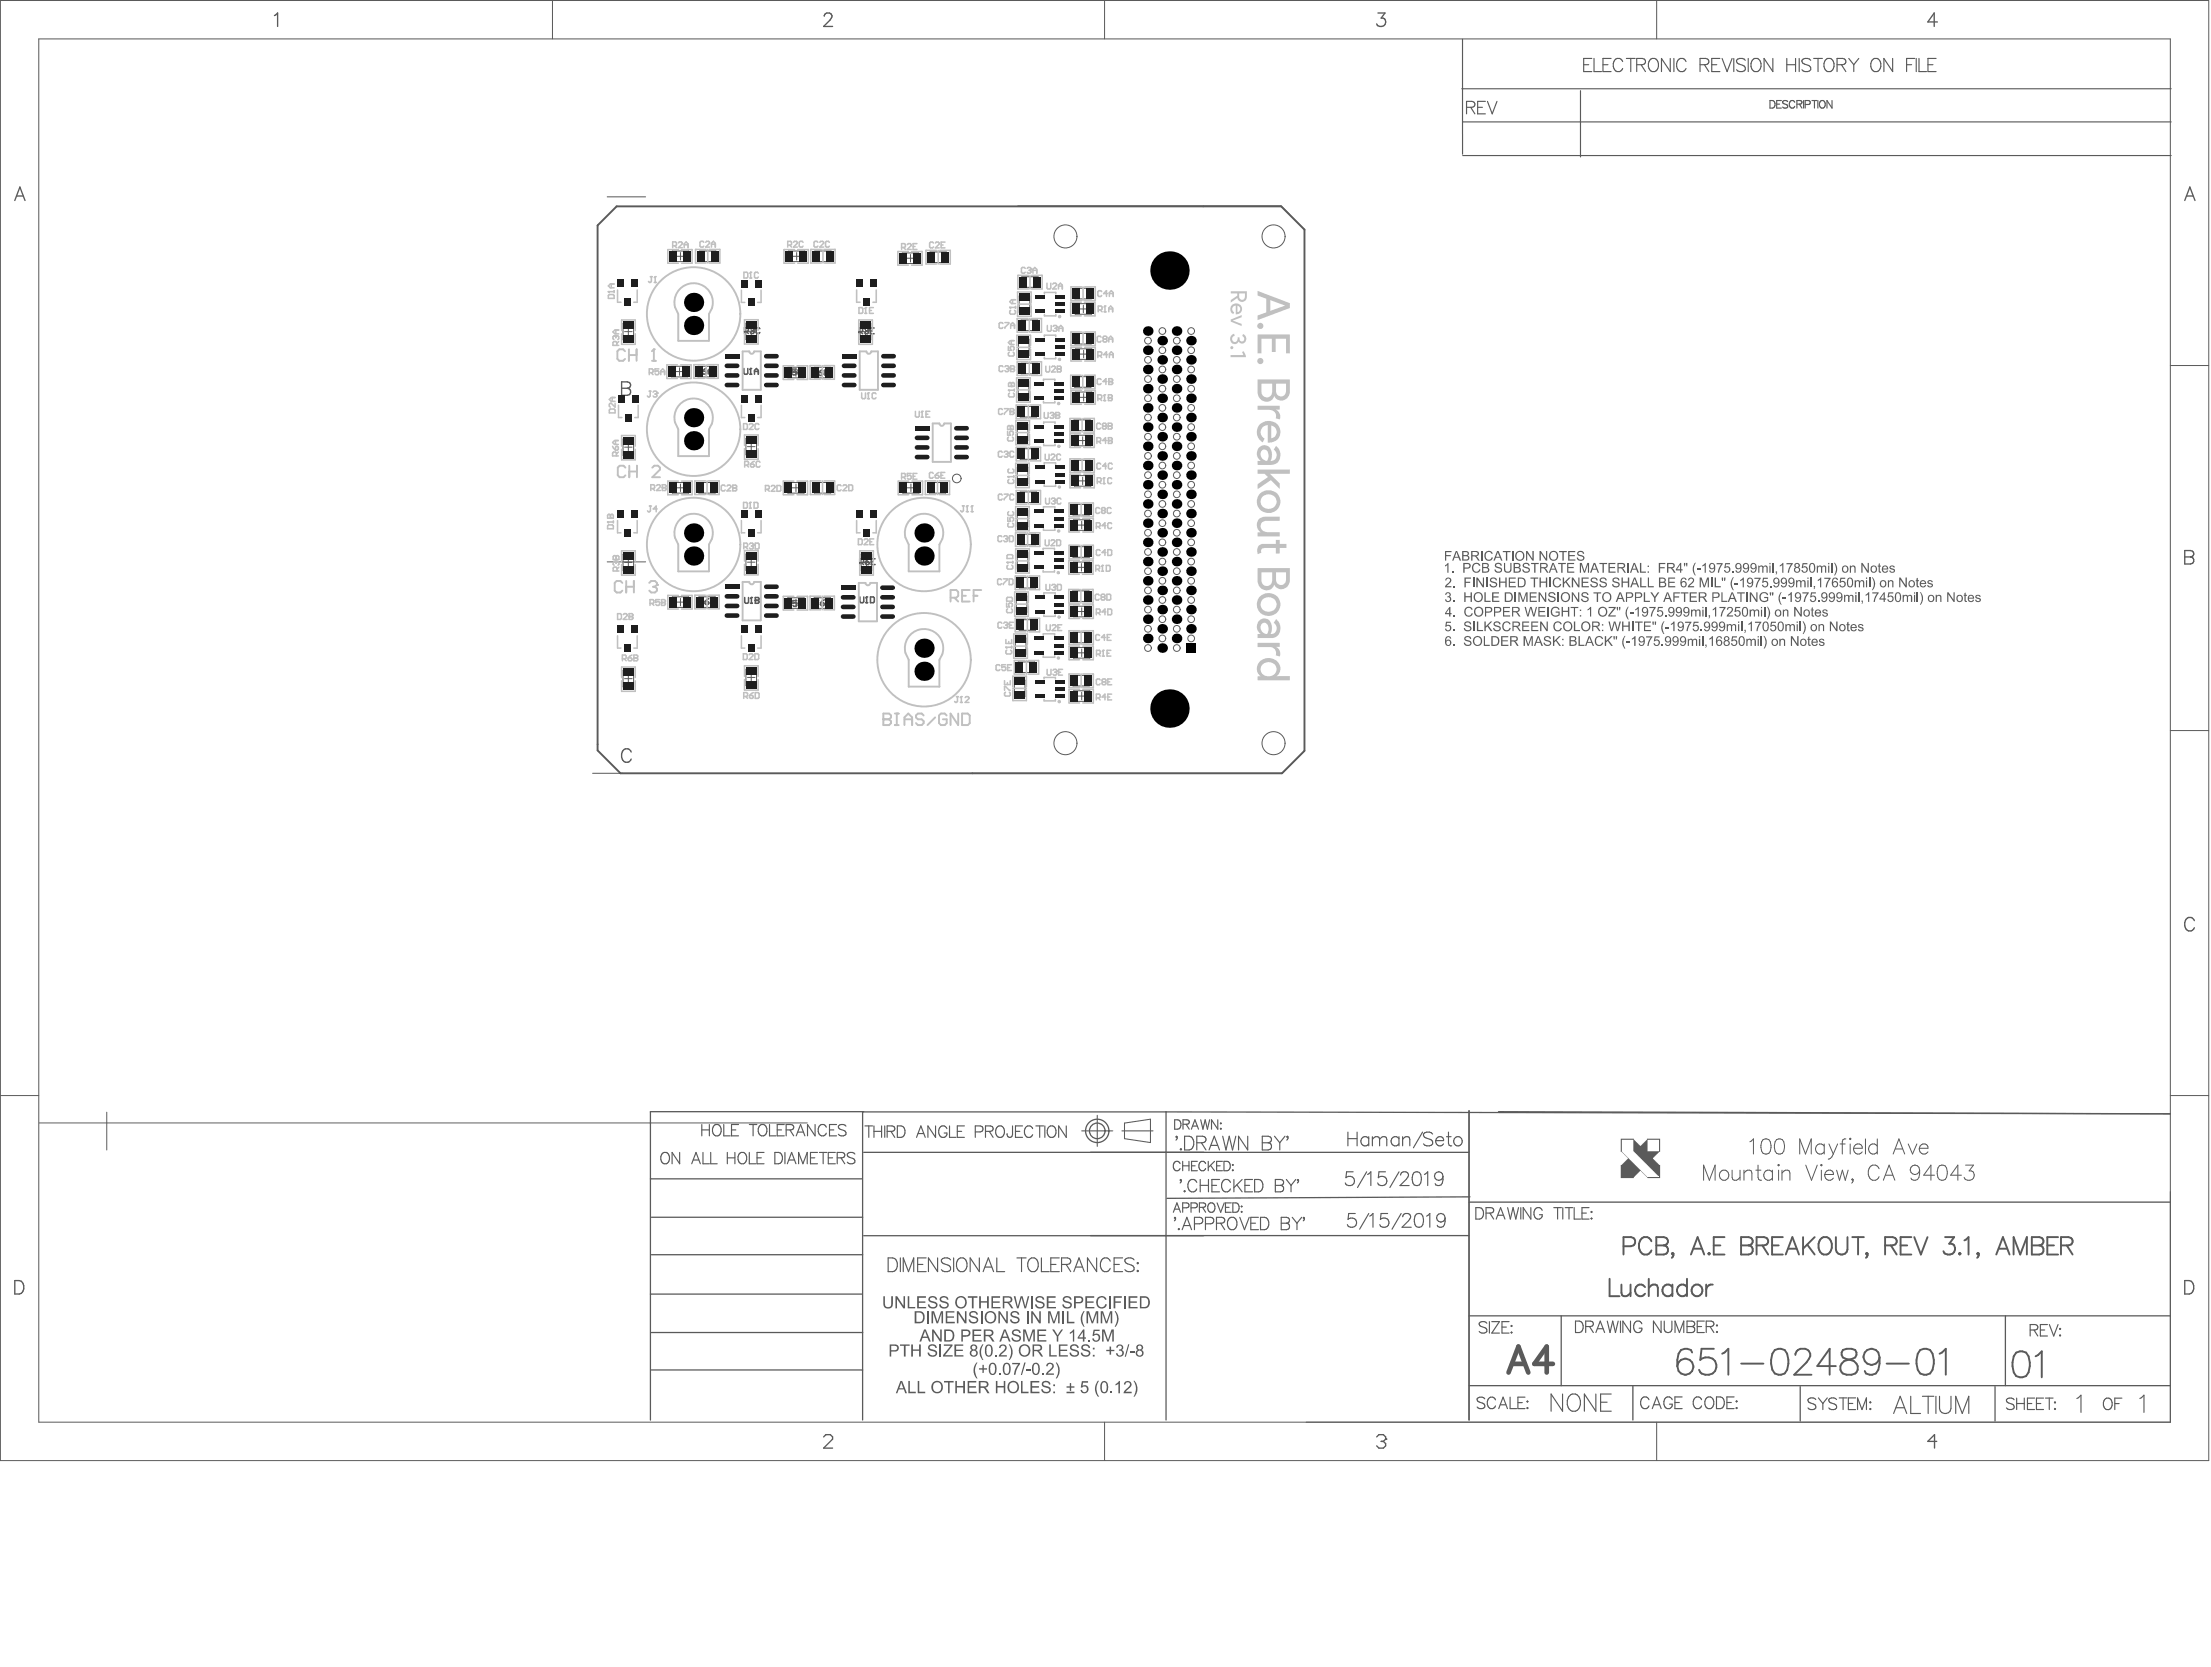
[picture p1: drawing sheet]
<svg xmlns="http://www.w3.org/2000/svg" width="974mm" height="734mm" viewBox="0 0 974 734" stroke-linecap="round" stroke-linejoin="round" font-family="sans-serif">
<g fill="none" stroke="#5a5a5a" stroke-width=".44">
<path d="M296.1 110.5h7.1v4.7h-7.1zM298 112.8h3.3M299.7 111.2v3.3M308.1 110.5h7.2v4.7h-7.2zM347.2 110.5h7.2v4.7h-7.2zM349.2 112.8h3.3M350.8 111.2v3.3M358.8 110.5h7.2v4.7h-7.2zM397.4 111.3h7.1v4.7h-7.1zM399.3 113.7h3.3M401 112v3.3M409.6 110.9h7.1v4.7h-7.1z"/>
<path d="M448.8 130.3h4.7v7.2h-4.7zM450 121.8h7.2v4.7h-7.2zM473.4 126.9h7.1v4.7h-7.1zM473.5 133.7h7.2v4.6h-7.2zM475.4 136h3.3M477.1 134.3v3.4M274.4 142.4h4.6v7.2h-4.6zM275 146h3.4M276.7 144.3v3.3M328.5 142.3h4.7v7.1h-4.7zM329.2 145.9h3.3M330.8 144.2v3.3"/>
<path d="M378.8 142.4h4.7v7.2h-4.7zM379.5 146h3.3M381.1 144.3v3.3M448.5 149.3h4.7v7.2h-4.7zM449.7 140.9h7.2v4.6h-7.2zM449.7 159.9h7.2v4.6h-7.2zM473.4 146.8h7.1v4.6h-7.1zM473.6 153.5h7.2v4.7h-7.2zM475.5 155.9h3.4M477.2 154.2v3.3M295.7 161.2h7.1v4.7h-7.1zM297.6 163.6h3.3"/>
<path d="M299.2 161.9v3.3M307.4 161.2h7.1v4.7h-7.1zM346.9 161.7h7.2v4.6h-7.2zM348.9 164h3.3M350.5 162.3v3.4M358.5 161.7h7.2v4.6h-7.2zM448.4 168.1h4.7v7.1h-4.7zM449.3 178.9h7.1v4.7h-7.1zM473.3 165.8h7.1v4.7h-7.1zM473.6 172.6h7.2v4.6h-7.2zM475.5 174.9h3.4M477.2 173.2v3.4"/>
<path d="M274.4 193.3h4.6v7.1h-4.6zM275 196.8h3.4M276.7 195.2v3.3M328.5 193h4.7v7.2h-4.7zM329.2 196.6h3.3M330.8 194.9v3.4M448 186.8h4.6v7.2h-4.6zM449.3 197.5h7.1v4.7h-7.1zM472.9 184.8h7.2v4.7h-7.2zM473.2 191.6h7.2v4.7h-7.2zM475.1 193.9h3.3M476.8 192.3v3.3"/>
<path d="M296.1 212.4h7.1v4.7h-7.1zM298 214.7h3.3M299.7 213.1v3.3M307.8 212.4h7.2v4.7h-7.2zM346.9 212.4h7.2v4.7h-7.2zM348.9 214.7h3.3M350.5 213.1v3.3M358.7 212.4h7.1v4.7h-7.1zM397.6 212.4h7.1v4.7h-7.1zM399.5 214.7h3.3M401.1 213.1v3.3M409.3 212.4h7.1v4.7h-7.1z"/>
<path d="M448 205.7h4.6v7.1h-4.6zM449.3 216.5h7.1v4.7h-7.1zM472.9 202.6h7.2v4.6h-7.2zM473.2 209.3h7.2v4.7h-7.2zM475.1 211.7h3.3M476.8 210v3.3M448 224.7h4.6v7.2h-4.6zM449 235.1h7.1v4.7h-7.1zM472.5 222h7.2v4.7h-7.2zM472.8 228.8h7.1v4.7h-7.1zM474.7 231.1h3.3M476.4 229.5v3.3"/>
<path d="M274.4 244h4.6v7.2h-4.6zM275 247.6h3.4M276.7 245.9v3.3M328.5 243.9h4.7v7.1h-4.7zM329.2 247.5h3.3M330.8 245.8v3.3M379.2 244h4.7v7.2h-4.7zM379.9 247.6h3.3M381.6 245.9v3.3M448 243.3h4.6v7.2h-4.6zM448.8 254.2h7.2v4.6h-7.2zM472.5 240.6h7.2v4.7h-7.2z"/>
<path d="M472.7 247.4h7.1v4.7h-7.1zM474.6 249.7h3.3M476.2 248.1v3.3M296.1 262.7h7.1v4.7h-7.1zM298 265h3.3M299.7 263.4v3.3M307.8 262.7h7.2v4.7h-7.2zM346.9 263.1h7.2v4.7h-7.2zM348.9 265.5h3.3M350.5 263.8v3.3M358.5 263.1h7.2v4.7h-7.2zM447.6 262.3h4.6v7.2h-4.6z"/>
<path d="M448.8 272.8h7.2v4.6h-7.2zM472.4 260.1h7.2v4.7h-7.2zM472.5 278.3h7.2v4.6h-7.2zM472.8 266.9h7.1v4.6h-7.1zM474.7 269.2h3.3M476.4 267.5v3.3M274.4 295.2h4.6v7.1h-4.6zM275 298.7h3.4M276.7 297.1v3.3M328.5 294.6h4.7v7.2h-4.7zM329.2 298.2h3.3M330.8 296.5v3.4"/>
<path d="M446.7 299.4h4.7v7.2h-4.7zM447.1 280.8h4.7v7.2h-4.7zM448.4 291.4h7.2v4.6h-7.2zM472.5 297.3h7.2v4.7h-7.2zM472.8 285h7.1v4.7h-7.1zM474.7 287.4h3.3M476.4 285.7v3.3M472.8 304.1h7.1v4.6h-7.1zM474.7 306.4h3.3M476.4 304.7v3.4"/>
</g>
<path d="M327.9 145.9h1.2l.5-.4v-.8l-.5-.4h-1.2v2.5M328.7 145.9l.9 .9M330.4 144.7l.4-.4h.9l.4 .8" fill="none" stroke="#5a5a5a" stroke-width=".68"/>
<circle cx="332.1" cy="145.1" r=".34" fill="#5a5a5a"/>
<g fill="none" stroke="#5a5a5a" stroke-width=".68">
<path d="M331.2 145.5h.5M331.7 145.5l.4 .4-.4 .9h-.9l-.4-.4M332.1 145.1l-.4 .4M334.6 144.7l-.4-.4h-.8l-.5 .4v1.7l.5 .4h.8l.4-.4M378.2 146.1h1.2l.5-.5v-.8l-.5-.4h-1.2v2.5M379 146.1l.9 .8M380.7 144.8l.4-.4h.9l.4 .8M378.6 247.7h1.3l.4-.5v-.8l-.4-.4h-1.3v2.5M379.4 247.7l.9 .8M381.1 247.2h1.3l.4 .9-.4 .4h-.8l-.5-.4zM382.8 246l-1.7 1.2M383.7 247.2h.8"/>
<path d="M385.4 246h-1.7v2.5h1.7"/>
</g>
<circle cx="382.4" cy="145.2" r=".34" fill="#5a5a5a"/>
<path d="M381.6 145.6h.4M382 145.6l.4 .5-.4 .8h-.9l-.4-.4M382.4 145.2l-.4 .4M383.3 145.6h.8M384.9 144.4h-1.6v2.5h1.6M327.9 263v2.1l.5 .4h.8l.4-.4v-2.1M330.5 265.5h.8M330.9 263v2.5" fill="none" stroke="#5a5a5a" stroke-width=".68"/>
<circle cx="330.9" cy="263" r=".34" fill="#5a5a5a"/>
<path d="M330.9 263l-.4 .4M332.6 263v2.5h1.3l.4-.4-.4-.8h-1.3" fill="none" stroke="#5a5a5a" stroke-width=".68"/>
<circle cx="332.6" cy="264.3" r=".34" fill="#5a5a5a"/>
<path d="M327.6 162.2v2.1l.4 .4h.9l.4-.4v-2.1M330.1 164.7h.9M330.6 162.2v2.5M332.6 263h1.3l.4 .4-.4 .9h-1.3" fill="none" stroke="#5a5a5a" stroke-width=".68"/>
<circle cx="330.6" cy="162.2" r=".34" fill="#5a5a5a"/>
<g fill="none" stroke="#5a5a5a" stroke-width=".68">
<path d="M330.6 162.2l-.5 .4M332.3 164.7v-1.6l.8-.9 .8 .9v1.6M332.3 163.5h1.6M346.4 164.2h1.2l.5-.5v-.8l-.5-.4h-1.2v2.5M347.2 164.2l.9 .8M350.6 162.5h-1.7v1.2l1.3-.4 .4 .4v.9l-.4 .4h-.9l-.4-.4M353.1 162.9l-.4-.4h-.8l-.4 .4v1.7l.4 .4h.8l.4-.4M346.6 266.1h1.3l.4-.5v-.8l-.4-.4h-1.3v2.5M347.5 266.1l.8 .8M350.9 264.4h-1.7v1.2l.8-.4 .9 .4v.9l-.5 .4h-.8l-.4-.4M351.7 264.4h1.3l.4 .4v1.7l-.4 .4h-1.3zM378.7 262.8v2.1l.4 .4h.9l.4-.4v-2.1"/>
<path d="M381.2 265.3h.9M381.6 262.8v2.5"/>
</g>
<circle cx="381.6" cy="262.8" r=".34" fill="#5a5a5a"/>
<path d="M309.6 263.9l-.4-.4h-.9l-.4 .4v1.7l.4 .5h.9l.4-.5M310.4 264.8h1.3l.4 .8-.4 .5h-.8l-.5-.5zM312.1 263.5l-1.7 1.3M313 263.5v2.6h1.2l.5-.5-.5-.8h-1.2M381.6 262.8l-.4 .4M383.3 262.8h1.3l.4 .4v1.7l-.4 .4h-1.3z" fill="none" stroke="#5a5a5a" stroke-width=".68"/>
<circle cx="313" cy="264.8" r=".34" fill="#5a5a5a"/>
<g fill="none" stroke="#5a5a5a" stroke-width=".68">
<path d="M308.5 162.5l-.4-.4h-.9l-.4 .4v1.7l.4 .5h.9l.4-.5M309.3 163.4h1.3l.4 .8-.4 .5h-.8l-.5-.5zM311 162.1l-1.7 1.3M311.9 163.4h1.7M311.9 164.7v-1.7l.8-.9 .9 .9v1.7M359.7 163.1l-.5-.4h-.8l-.4 .4v1.7l.4 .5h.8l.5-.5M360.5 164h1.3l.4 .8-.4 .5h-.9l-.4-.5zM362.2 162.7l-1.7 1.3M364.7 163.1l-.4-.4h-.8l-.5 .4v1.7l.5 .5h.8l.4-.5M313 263.5h1.2l.5 .4-.5 .9h-1.2M360.5 264.4l-.4-.4h-.9l-.4 .4v1.7l.4 .5h.9l.4-.5M361.3 265.3h1.3l.4 .8-.4 .5h-.8l-.5-.5z"/>
<path d="M363 264l-1.7 1.3M363.9 264h1.3l.4 .4v1.7l-.4 .5h-1.3z"/>
</g>
<path d="M713.7 501.2h5.8v.5l2.7 2.7h.4l2.7-2.7v-.5h5.8v3.4a2.62 2.62 0 0 1-1 3.1l-1.7 1.7a.48 .48 0 0 0-.5 .5 .48 .48 0 0 0 .5 .5l1.7 1.7a2.81 2.81 0 0 1 1 3.3v3.2h-5.6l-2.9-3.2h-.4l-2.7 2.7v.5h-5.8v-3.4a2.62 2.62 0 0 1 1-3.1l1.7-1.7a.48 .48 0 0 0 .5-.5 .48 .48 0 0 0-.5-.5l-1.7-1.7a2.81 2.81 0 0 1-1-3.3zM725.5 501.7v5.1h5.1v-5.1zM714.2 501.7v2.9a2.8 2.8 0 0 0 1 3.4l10.1 10.1h5.3v-.5h-.5l-9.6-9.9a2.55 2.55 0 0 1-1.2-2.9v-3.1z" fill="#5a5a5a"/>
<g fill="none" stroke="#5a5a5a" stroke-width=".44">
<path d="M.2 .2h972.5v642.7h-972.5zM17.1 17.1h938.7v608.9h-938.7zM243.3 .2v16.9M486.4 .2v16.9M729.5 .2v16.9M267.4 86.6h16.9M955.8 160.9h16.9M267.4 247.3h16.9M955.8 321.6h16.9M.2 482.2h16.9M955.8 482.2h16.9M486.4 626v16.9"/>
<path d="M729.5 626v16.9"/>
</g>
<path d="M476.3 497.8h13.8M483.2 490.9v13.7M494.1 497.8h13.7M495.2 494.4l11.4-1.8v10.3l-11.4-1.7z" fill="none" stroke="#5a5a5a" stroke-width=".46"/>
<path d="M644.1 17.2v50.7M643.7 39.1h312.4M696 39.9v29.2M644.1 53.7h312M644.1 68.5h312" fill="none" stroke="#5a5a5a" stroke-width=".51"/>
<g fill="none" stroke="#5a5a5a" stroke-width=".57">
<path d="M380.3 489.3h-93.9v135.8M513.5 489.4h-133.6v135.7M513.5 489.4v135.7M646.9 488.9v136.2M659.9 489.3l295.9 1-442.3-.9M286.4 518.9h93.1M380.3 507.2h266.6M286.8 535.8h93.1M646.9 529.2h308.9M647.4 526.8l-133.5 .7M286.8 552.3h93.1M380.3 543.9h149.8"/>
<path d="M480.2 543.9h166.7M286.4 569.6h93.1M646.9 579.2h308.9M687.5 579.2v30.8M883.1 579.2v30.7M286.8 586.5h93.1M286.8 603h93.1M646.9 609.9h308.9M719.1 609.9v15.2M792.8 610.4v15.1M878.6 610.4v15.1"/>
</g>
<path d="M120.8 6.8l1.5-1.1v5.9M363 7.1l.5-1.1 1.7-.3a1.45 1.45 0 0 1 .9 2.3l-3.4 3.6h3.9M273.7 168.1l3.4 .3a1.37 1.37 0 0 1 0 2.2l-.8 .3a1.55 1.55 0 0 1 1.4 1.6 1.55 1.55 0 0 1-1.4 1.5h-2.6zM273.7 170.9h2.6M278 331a2.18 2.18 0 0 0-2.5-1.4 2.18 2.18 0 0 0-1.8 2.3 2.59 2.59 0 0 0 .6 2.8 2.59 2.59 0 0 0 2.8 .5l.9-1.1M362.7 632.5l1-1h2l.9 1v1l-3.9 3.9h3.9M606.3 632.5l.9-1h2l1 1v1" fill="none" stroke="#5a5a5a" stroke-width=".59"/>
<circle cx="610.2" cy="633.5" r=".3" fill="#5a5a5a"/>
<g fill="none" stroke="#5a5a5a" stroke-width=".59">
<path d="M606.8 5.7h3.1l-1.7 2.3a1.9 1.9 0 0 1 2 2.2 1.9 1.9 0 0 1-2.5 1.4l-.9-.2-.5-.9M853.2 9.7h-4.2l2.8-4v5.9M6.5 88.3l2.3-6 2.2 6M7.4 86.3h2.8M962.1 88.3l2.3-6 2.2 6M963 86.3h2.8M962.1 242.3l3.4 .3a1.37 1.37 0 0 1 0 2.3l-.9 .3a1.55 1.55 0 0 1 1.5 1.5 1.55 1.55 0 0 1-1.5 1.6h-2.5zM962.1 245.2h2.5M966.3 405.3a2.18 2.18 0 0 0-2.5-1.5 2.18 2.18 0 0 0-1.7 2.3 2.59 2.59 0 0 0 .6 2.8 2.59 2.59 0 0 0 2.8 .6l.8-1.1M6.5 563.7h2a3.2 3.2 0 0 1 2 2.9 3.2 3.2 0 0 1-2 3h-2zM962.1 563.7h2a3.2 3.2 0 0 1 2 2.9 3.2 3.2 0 0 1-2 3h-2zM608.2 634.5h1"/>
<path d="M609.2 634.5l1 1v.9l-1 1h-2l-.9-1M610.2 633.5l-1 1M852.9 634.5h-3.9l2.9-3v5.9"/>
</g>
<path d="M664.3 604.2l4.4-11.5 4.3 11.5M666 600.4h5.4M683.9 600.4h-8.2l5.4-7.7v11.5" fill="none" stroke="#5a5a5a" stroke-width="2.1"/>
<g fill="none" stroke="#5a5a5a" stroke-width=".85">
<path d="M708.8 562.9v7.7h4.4M714 565.4v3.7l.4 1.1 1.8 .4 1.8-1.5M718 565.4v5.2M724.4 566.5a2.44 2.44 0 0 0-3.6-.3 2.44 2.44 0 0 0 0 3.6 2.44 2.44 0 0 0 3.6-.3M726.1 566.9l1.8-1.5 1.8 .4 .4 1.1v3.7M726.1 562.9v7.7M736.5 566.5a2.44 2.44 0 0 0-3.6-.3 2.44 2.44 0 0 0 0 3.6 2.44 2.44 0 0 0 3.6-.3M736.5 565.4v5.2M742.9 566.5a2.44 2.44 0 0 0-3.6-.3 2.44 2.44 0 0 0 0 3.6 2.44 2.44 0 0 0 3.6-.3M742.9 562.9v7.7M745.3 566.5a2.44 2.44 0 0 1 3.6-.3 2.44 2.44 0 0 1 0 3.6 2.44 2.44 0 0 1-3.6-.3l-.4-1.1zM751.4 565.4v5.2"/>
<path d="M754.3 565.4a2.47 2.47 0 0 0-2.9 2.2M887.9 595.4a3.7 3.7 0 0 1 5.4 1.6 9.4 9.4 0 0 1-1.1 8.7 3.7 3.7 0 0 1-5.4-1.6 9.4 9.4 0 0 1 1.1-8.7zM896.4 597l1.1-.5 1.6-1.7v11.5"/>
</g>
<g fill="none" stroke="#5a5a5a" stroke-width=".51">
<path d="M645.8 47.2l3.2-.2a1.27 1.27 0 0 0 0-2.1l-3.2-.3v5.5M647.7 47.2l1.8 2.9M650.7 47.2h2.1M654.1 44.6h-3.4v5.5h3.4M655 44.6l2.1 5.5 2.1-5.5M779.4 44.3h1.2a1.78 1.78 0 0 1 1.1 1.6 1.78 1.78 0 0 1-1.1 1.7h-1.2zM782.4 45.8h1.3M784.5 44.3h-2.1v3.3h2.1M787.2 44.7a1.25 1.25 0 0 0-1.2-.5 1.25 1.25 0 0 0-1 .8l.3 .5 1.6 .7 .3 .9a1.46 1.46 0 0 1-2.2 0M790.4 45a1.22 1.22 0 0 0-1.4-.8 1.22 1.22 0 0 0-1 1.3v.8a1.22 1.22 0 0 0 1 1.3 1.22 1.22 0 0 0 1.4-.8M791.3 45.8l1.9-.1 .3-.5-.1-.6-2.1-.3v3.3M792.4 45.8l1.1 1.8"/>
<path d="M794.3 44.3v3.3M795 46h1.4a.87 .87 0 0 0 .8-.9 .87 .87 0 0 0-.8-.8h-1.4v3.3M797.9 44.3h2.2M799 44.3v3.3M800.5 44.3v3.3M801.6 44.7a1.23 1.23 0 0 1 1.4-.4 1.23 1.23 0 0 1 .8 1.2v.8a1.27 1.27 0 0 1-1.3 1.3 1.27 1.27 0 0 1-1.3-1.3zM806.8 44.3v3.3l-2.2-3.3v3.3M309.1 495v5M309.1 497.4h3.3M312.4 495v5M314.2 495.7a1.84 1.84 0 0 1 2.2-.6 1.84 1.84 0 0 1 1.2 1.8 2.19 2.19 0 0 1-.5 2.4 2.19 2.19 0 0 1-2.4 .4 3.1 3.1 0 0 1-.5-4zM318.7 495v5h2.9"/>
<path d="M322.1 497.4h1.9M325.2 495h-3.1v5h3.1M330 495h3.3M331.6 495v5M334.4 495.7a1.84 1.84 0 0 1 2.1-.6 1.84 1.84 0 0 1 1.2 1.8 2.19 2.19 0 0 1-.5 2.4 2.19 2.19 0 0 1-2.3 .4 3.1 3.1 0 0 1-.5-4zM338.9 495v5h2.8M342.3 497.4h1.9M345.4 495h-3.1v5h3.1M346.2 497.4l2.9-.3a1.15 1.15 0 0 0 0-1.9l-2.9-.2v5M347.9 497.4l1.6 2.6M350.6 500l1.9-5 1.9 5M351.4 498.3h2.3"/>
<path d="M358.9 495v5l-3.3-5v5M363.9 496.2a1.84 1.84 0 0 0-2.1-1.2 1.84 1.84 0 0 0-1.5 1.9 2.19 2.19 0 0 0 .5 2.4 2.19 2.19 0 0 0 2.4 .4l.7-.9M365.3 497.4h1.9M368.4 495h-3.1v5h3.1M372.5 495.7a1.88 1.88 0 0 0-1.8-.8 1.88 1.88 0 0 0-1.5 1.3l.5 .7 1.9 .7a1.21 1.21 0 0 1 .9 .9 1.21 1.21 0 0 1-.4 1.2 2.29 2.29 0 0 1-2.9-.4M380.9 495.6h3.4M382.6 495.6v5M384.9 495.6v5M384.9 498h3.3M388.2 495.6v5M389.6 495.6v5M390.7 498l2.9-.2a1.16 1.16 0 0 0 0-2l-2.9-.2v5"/>
<path d="M392.4 498l1.6 2.6M395.2 495.6h1.6a2.69 2.69 0 0 1 1.8 2.5 2.69 2.69 0 0 1-1.8 2.5h-1.6zM404.3 499h2.4M412 495.6v5l-3.4-5v5M417 496.8a1.85 1.85 0 0 0-2.1-1.2 1.85 1.85 0 0 0-1.5 1.9 2.21 2.21 0 0 0 .5 2.4 2.21 2.21 0 0 0 2.4 .5l.7-1v-.7h-1.2M418.1 495.6v5h2.9M421.6 498h1.9M424.7 495.6h-3.1v5h3.1M429.5 498.2h2.2a1.32 1.32 0 0 0 1.2-1.3 1.32 1.32 0 0 0-1.2-1.3h-2.2v5M434 498l2.9-.2a1.16 1.16 0 0 0 0-2l-2.9-.2v5M435.7 498l1.6 2.6M439.4 495.8a2.32 2.32 0 0 1 2.7 .8 2.32 2.32 0 0 1 0 2.8 1.85 1.85 0 0 1-2.1 1.3 1.85 1.85 0 0 1-1.5-2 3.1 3.1 0 0 1 .9-2.9z"/>
<path d="M445.9 495.6l-.2 4.6a1.17 1.17 0 0 1-2 0l-.2-1.2M447.2 498h1.9M450.3 495.6h-3.1v5h3.1M454.7 496.8a1.85 1.85 0 0 0-2.1-1.2 1.85 1.85 0 0 0-1.5 1.9 2.21 2.21 0 0 0 .5 2.4 2.21 2.21 0 0 0 2.4 .5l.7-1M456.2 495.6h3.3M457.8 495.6v5M460.1 495.6v5M461.7 496.3a1.86 1.86 0 0 1 2.1-.6 1.86 1.86 0 0 1 1.2 1.8 2.21 2.21 0 0 1-.5 2.4 2.21 2.21 0 0 1-2.4 .5 3.1 3.1 0 0 1-.4-4.1zM469.6 495.6v5l-3.4-5v5M517.3 492.9h1.4a2.21 2.21 0 0 1 1.4 2.1 2.21 2.21 0 0 1-1.4 2h-1.4zM521 494.9l2.3-.2 .4-.6-.2-.8-.8-.4h-1.7v4.1M522.3 494.9l1.4 2.1"/>
<path d="M524.6 497l1.6-4.1 1.6 4.1M525.2 495.7h2M528.8 492.9l.9 4.1 1-4.1 1 4.1 1-4.1M536.3 492.9v4.1l-2.8-4.1v4.1M537.6 494.3v.4zM537.6 496.7v.3zM593.6 498.3v6.1M597.6 498.3v6.1M626.5 498.3l-4.1 6.9M630.9 499.2a2.66 2.66 0 0 0-4 0 1.54 1.54 0 0 0 1.1 1.7l1.7 .6a1.47 1.47 0 0 1 1.2 1.1 1.47 1.47 0 0 1-.6 1.5 2.78 2.78 0 0 1-3.4-.6M637.9 498.3v4.9l.3 .9 1.1 .3M291.5 508a1.84 1.84 0 0 1 2.1-.7 1.84 1.84 0 0 1 1.2 1.9 2.19 2.19 0 0 1-.5 2.4 2.19 2.19 0 0 1-2.3 .4 3.1 3.1 0 0 1-.5-4z"/>
<path d="M299.3 507.3v5l-3.3-5v5M304.6 512.3l1.9-5 1.9 5M305.3 510.6h2.4M309.6 507.3v5h2.8M313 507.3v5h2.8M320.3 507.3v5M320.3 509.7h3.3M323.6 507.3v5M325.5 508a1.84 1.84 0 0 1 2.1-.7 1.84 1.84 0 0 1 1.2 1.9 2.19 2.19 0 0 1-.5 2.4 2.19 2.19 0 0 1-2.3 .4 3.1 3.1 0 0 1-.5-4zM330 507.3v5h2.8M333.4 509.7h1.9M336.5 507.3h-3.1v5h3.1"/>
<path d="M341.2 507.3h1.7a2.67 2.67 0 0 1 1.7 2.5 2.67 2.67 0 0 1-1.7 2.5h-1.7zM345.7 507.3v5M346.7 512.3l1.9-5 1.9 5M347.4 510.6h2.4M351.7 512.3v-5l1.9 5 1.9-5v5M356.9 509.7h1.9M360 507.3h-3.1v5h3.1M360.8 507.3h3.4M362.5 507.3v5M364.8 509.7h1.9M367.9 507.3h-3.1v5h3.1M368.7 509.7l2.8-.3a1.15 1.15 0 0 0 0-1.9l-2.8-.2v5"/>
<path d="M370.3 509.7l1.7 2.6M376.5 508a1.88 1.88 0 0 0-1.9-.8 1.88 1.88 0 0 0-1.5 1.3l.5 .7 1.9 .7a1.22 1.22 0 0 1 .9 .9 1.22 1.22 0 0 1-.4 1.2 2.29 2.29 0 0 1-2.9-.4M403.6 500.6l1.9-5 2 5M519.7 512.2a1.52 1.52 0 0 0-1.8-1 1.52 1.52 0 0 0-1.2 1.6 1.81 1.81 0 0 0 .4 1.9 1.81 1.81 0 0 0 2 .4l.6-.7M520 519.7l-.3-.3 .3-.2a1 1 0 0 1-.3 1.5M520.8 511.2v4.1M520.8 513.2h2.8M523.6 511.2v4.1M524.7 513.2h1.6M527.3 511.2h-2.6v4.1h2.6M528.5 519.2v5.4M530.9 512.2a1.52 1.52 0 0 0-1.7-1 1.52 1.52 0 0 0-1.2 1.6 1.81 1.81 0 0 0 .4 1.9 1.81 1.81 0 0 0 1.9 .4l.6-.7"/>
<path d="M532.1 511.2v4.1M532.2 519.2v5.4M533.1 513l1.7 2.3M534.8 511.2l-2.7 2.8M535.8 513.2h1.5M537.1 519.2h-3.4v5.4h3.4M538.3 511.2h-2.5v4.1h2.5M539 511.2h1.4a2.21 2.21 0 0 1 1.4 2.1 2.21 2.21 0 0 1-1.4 2h-1.4zM542.9 512.6v.4zM542.9 514.9v.4zM543.4 519.2v5.4M547 519.2l-3.6 3.6"/>
<path d="M551.6 519.2h-3.4v5.4h3.4M552.5 519.2h1.8a2.91 2.91 0 0 1 1.9 2.7 2.91 2.91 0 0 1-1.9 2.7h-1.8zM561.6 519.2l3.1 .2a1.26 1.26 0 0 1 0 2.1l-.7 .3a1.43 1.43 0 0 1 1.3 1.4 1.43 1.43 0 0 1-1.3 1.4h-2.4zM566.5 519.2l2 2.6M570.6 519.2l-2.1 2.6M571.6 519.7l-.3-.3 .3-.2a1 1 0 0 1-.3 1.5M593.6 501.2h4M595.9 515.8h-2.9l-.3 2.6a2.14 2.14 0 0 1 3.2-.1 2.14 2.14 0 0 1-.4 3.3 2.14 2.14 0 0 1-3.1-.9M601.8 515.8l-4 6.9M602.2 517l1.5-1.2v6.1M602.8 500.3v4.1M602.8 501.2a1.93 1.93 0 0 0-2.9-.3 1.93 1.93 0 0 0 0 2.9 1.93 1.93 0 0 0 2.9-.3"/>
<path d="M604.4 501.5l1.4-1.2 1.4 .3 .3 .9M604.4 500.3v4.1M607.5 501.5l1.5-1.2 1.4 .3 .3 .9v2.9M607.5 501.5v2.9M610.1 515.8h-2.8l-.3 2.6a2.14 2.14 0 0 1 3.2-.1 2.14 2.14 0 0 1-.4 3.3 2.14 2.14 0 0 1-3.1-.9M616.1 501.2a1.93 1.93 0 0 0-2.9-.3 1.93 1.93 0 0 0 0 2.9 1.93 1.93 0 0 0 2.9-.3M616.1 500.3v4.1M616.1 515.8l-4 6.9M616.8 517.2l.6-1.1 1.7-.3a1.48 1.48 0 0 1 .9 2.3l-3.5 3.8h4M617.7 501.5l1.4-1.2 1.5 .3 .2 .9v2.9M617.7 500.3v4.1M622.8 516.1a1.96 1.96 0 0 1 2.8 .9 5 5 0 0 1-.5 4.6 1.96 1.96 0 0 1-2.9-.9 5 5 0 0 1 .6-4.6z"/>
<path d="M627.3 517l1.4-1.2v6.1M632.3 502.1a1.9 1.9 0 0 0 1.1 2.1 1.9 1.9 0 0 0 2.3-.7M632.5 501.2a1.67 1.67 0 0 1 2-.9 1.67 1.67 0 0 1 1.2 1.8h-3.4zM635.5 517.8a3.1 3.1 0 0 1-1.8 4.1l-1.4-.3-.3-.6M637 500.3h2M516.7 533.6l1.6-4.1 1.6 4.1M517.3 532.2h2M517.4 536.4l-.2-.3 .2-.3a1 1 0 0 1-.2 1.6M520.8 531.7h1.8a1.08 1.08 0 0 0 1-1.1 1.08 1.08 0 0 0-1-1.1h-1.8v4.1M521.4 539.5h2.6M521.7 524.1l.2 .3-.2 .2-.3-.2zM524.5 531.7h1.8a1.08 1.08 0 0 0 1-1.1 1.08 1.08 0 0 0-1-1.1h-1.8v4.1"/>
<path d="M526 538.7h2.3a1.43 1.43 0 0 0 1.4-1.4 1.43 1.43 0 0 0-1.4-1.5h-2.3v5.5M527 520.5a2 2 0 0 0-2.3-1.3 2 2 0 0 0-1.6 2.1 2.38 2.38 0 0 0 .5 2.5 2.38 2.38 0 0 0 2.6 .6l.8-1.1M528.2 531.5l2.3-.2 .4-.6-.2-.8-.7-.4h-1.8v4.1M528.5 521.8h3.7M529.6 531.5l1.3 2.1M530.9 538.7h2.3a1.43 1.43 0 0 0 1.3-1.4 1.43 1.43 0 0 0-1.3-1.5h-2.3v5.5M532.7 529.7a1.98 1.98 0 0 1 2.3 .9 1.98 1.98 0 0 1-.4 2.4 1.52 1.52 0 0 1-1.7 .6 1.52 1.52 0 0 1-1-1.6 2.51 2.51 0 0 1 .8-2.3zM533.7 521.8h2.1M535.7 538.4l3.1-.2a1.26 1.26 0 0 0 0-2.1l-3.1-.3v5.5M536 529.5l1.6 4.1 1.5-4.1M537.5 538.4l1.8 2.9M539.7 531.5h1.5"/>
<path d="M541.1 536.6a2.01 2.01 0 0 1 2.3-.7 2.01 2.01 0 0 1 1.3 2 2.38 2.38 0 0 1-.5 2.6 2.38 2.38 0 0 1-2.6 .5 3.4 3.4 0 0 1-.5-4.4zM541.8 520.5a2 2 0 0 0-2.2-1.3 2 2 0 0 0-1.6 2.1 2.38 2.38 0 0 0 .5 2.5 2.38 2.38 0 0 0 2.6 .6l.7-1.1M542.2 529.5h-2.5v4.1h2.5M542.9 529.5h1.4a2.21 2.21 0 0 1 1.4 2.1 2.21 2.21 0 0 1-1.4 2h-1.4zM544.7 521.5l2.3 3.1M546 535.8l2 5.5 2.1-5.5M546.6 531.1h.4zM546.8 533.2v.4zM548.2 521.8h2.1M550.8 538.4h2.1M554.2 535.8h-3.4v5.5h3.4M555.1 535.8h1.8a2.91 2.91 0 0 1 1.9 2.8 2.91 2.91 0 0 1-1.9 2.7h-1.8z"/>
<path d="M561.6 521.8h2.4M564.2 535.8l3.1 .3a1.26 1.26 0 0 1 0 2.1l-.7 .2a1.43 1.43 0 0 1 1.3 1.5 1.43 1.43 0 0 1-1.3 1.4h-2.4zM564.2 538.4h2.4M568.5 521.8v2.8M569.1 535.8l2 2.6M571.1 538.4v2.9M573.2 535.8l-2.1 2.6M574.2 536.4l-.3-.3 .3-.3a1 1 0 0 1-.3 1.6M596.8 534.2h-2.9l-.3 2.6a2.14 2.14 0 0 1 3.3-.1 2.14 2.14 0 0 1-.4 3.2 2.14 2.14 0 0 1-3.1-.8M602.8 534.2l-4.1 6.9M603.2 535.3l1.4-1.1v6M611.1 534.2h-2.9l-.3 2.6a2.14 2.14 0 0 1 3.2-.1 2.14 2.14 0 0 1-.4 3.2 2.14 2.14 0 0 1-3.1-.8"/>
<path d="M617 534.2l-4 6.9M617.7 535.6l.6-1.2 1.7-.2a1.48 1.48 0 0 1 .9 2.3l-3.5 3.7h4.1M623.7 534.4a1.96 1.96 0 0 1 2.9 .9 5 5 0 0 1-.6 4.6 1.96 1.96 0 0 1-2.9-.8 5 5 0 0 1 .6-4.7zM628.2 535.3l1.5-1.1v6M636.4 536.2a3.1 3.1 0 0 1-1.7 4l-1.5-.3-.3-.6M649.9 531.6h1.7a2.69 2.69 0 0 1 1.7 2.5 2.69 2.69 0 0 1-1.7 2.5h-1.7zM654.4 534l2.9-.3a1.16 1.16 0 0 0 0-1.9l-2.9-.2v5M656.1 534l1.7 2.6M658.9 536.6l1.9-5 1.9 5M659.6 534.9h2.4M663.9 531.6l1.2 5 1.2-5 1.2 5 1.2-5M669.7 531.6v5"/>
<path d="M674.1 531.6v5l-3.3-5v5M679.1 532.8a1.85 1.85 0 0 0-2.1-1.2 1.85 1.85 0 0 0-1.5 1.9 2.21 2.21 0 0 0 .5 2.4 2.21 2.21 0 0 0 2.4 .5l.7-1v-.7h-1.2M684.3 531.6h3.3M685.9 531.6v5M688.2 531.6v5M689.3 531.6h3.3M690.9 531.6v5M693.2 531.6v5h2.9M696.7 534h1.9M699.8 531.6h-3.1v5h3.1M700.9 533.2l.2 .3-.2 .2-.3-.2zM700.9 536.1l.2 .3-.2 .2-.3-.2z"/>
<path d="M391.1 553.7h2a3.2 3.2 0 0 1 2.1 3 3.2 3.2 0 0 1-2.1 3.1h-2zM396.5 553.7v6.1M397.8 559.8v-6.1l2.3 6.1 2.3-6.1v6.1M404.1 556.6h2.3M407.9 553.7h-3.8v6.1h3.8M412.9 553.7v6.1l-4-6.1v6.1M418.6 554.6a2.66 2.66 0 0 0-4 0 1.54 1.54 0 0 0 1.1 1.7l1.7 .6a1.47 1.47 0 0 1 1.2 1.1 1.47 1.47 0 0 1-.6 1.5 2.78 2.78 0 0 1-3.4-.6M420 553.7v6.1M422.4 554a2.3 2.3 0 0 1 3.4 2 2.65 2.65 0 0 1-.5 2.9 2.65 2.65 0 0 1-2.9 .6 3.7 3.7 0 0 1 0-5.5zM431.3 553.7v6.1l-4.1-6.1v6.1M432.9 559.8l2.4-6.1 2.3 6.1M433.8 557.7h2.9"/>
<path d="M439 553.7v6.1h3.4M447.8 553.7h4.1M449.9 553.7v6.1M453.2 554.6a2.23 2.23 0 0 1 2.5-.8 2.23 2.23 0 0 1 1.5 2.2 2.65 2.65 0 0 1-.6 2.9 2.65 2.65 0 0 1-2.9 .6 3.8 3.8 0 0 1-.5-4.9zM458.6 553.7v6.1h3.5M462.7 556.6h2.3M466.5 553.7h-3.8v6.1h3.8M467.5 556.6l3.4-.3a1.4 1.4 0 0 0 0-2.3l-3.4-.3v6.1M469.5 556.6l2 3.2M472.9 559.8l2.3-6.1 2.3 6.1M473.7 557.7h2.9M482.9 553.7v6.1l-4-6.1v6.1"/>
<path d="M488.9 555.1a2.22 2.22 0 0 0-2.5-1.4 2.22 2.22 0 0 0-1.8 2.3 2.65 2.65 0 0 0 .6 2.9 2.65 2.65 0 0 0 2.9 .6l.8-1.2M490.6 556.6h2.3M494.4 553.7h-3.8v6.1h3.8M499.4 554.6a2.66 2.66 0 0 0-4 0 1.54 1.54 0 0 0 1.1 1.7l1.8 .6a1.47 1.47 0 0 1 1.1 1.1 1.47 1.47 0 0 1-.6 1.5 2.78 2.78 0 0 1-3.4-.6M501 555.7l.3 .3-.3 .3-.2-.3zM501 559.2l.3 .3-.3 .3-.2-.3zM519.1 540.8l.3 .2-.3 .3-.2-.3zM520.6 541.3l2.1-5.5 2 5.5M654.8 582.5a1.9 1.9 0 0 0-1.9-.8 1.9 1.9 0 0 0-1.5 1.2l.5 .8 1.9 .7a1.23 1.23 0 0 1 .9 .9 1.23 1.23 0 0 1-.4 1.3 2.32 2.32 0 0 1-2.9-.5M655.9 581.8v5M656.9 581.8h3.4l-3.4 5h3.4M661.4 584.2h2"/>
<path d="M664.6 581.8h-3.2v5h3.2M665.4 583.7l.2-.3 .3 .3-.3 .2zM665.4 586.6l.2-.3 .3 .3-.3 .2zM693.8 581.5h1.7a2.69 2.69 0 0 1 1.7 2.5 2.69 2.69 0 0 1-1.7 2.6h-1.7zM698.3 583.9l2.9-.2a1.16 1.16 0 0 0 0-1.9l-2.9-.3v5.1M700 583.9l1.7 2.7M702.8 586.6l1.9-5.1 1.9 5.1M703.5 584.9h2.4M707.8 581.5l1.2 5.1 1.2-5.1 1.2 5.1 1.2-5.1M713.6 581.5v5.1M718 581.5v5.1l-3.3-5.1v5.1M723 582.7a1.85 1.85 0 0 0-2.1-1.2 1.85 1.85 0 0 0-1.5 1.9 2.21 2.21 0 0 0 .5 2.4 2.21 2.21 0 0 0 2.4 .5l.7-.9v-.8h-1.2"/>
<path d="M731.5 581.5v5.1l-3.4-5.1v5.1M732.9 581.5v3.6a1.7 1.7 0 0 0 1.7 1.5 1.7 1.7 0 0 0 1.7-1.5v-3.6M737.6 586.6v-5.1l2 5.1 1.9-5.1v5.1M742.9 581.5l2.9 .3a1.17 1.17 0 0 1 0 1.9l-.7 .2a1.32 1.32 0 0 1 1.2 1.3 1.32 1.32 0 0 1-1.2 1.4h-2.2zM742.9 583.9h2.2M747.4 583.9h1.9M750.5 581.5h-3.1v5.1h3.1M751.4 583.9l2.9-.2a1.16 1.16 0 0 0 0-1.9l-2.9-.3v5.1M753.1 583.9l1.6 2.7M755.9 583.4l.2-.2 .2 .2-.2 .3zM756.1 586.1l.2 .2-.2 .3-.2-.3zM894 585.4l2.9-.2a1.17 1.17 0 0 0 0-1.9l-2.9-.3v5.1"/>
<path d="M895.7 585.4l1.7 2.7M898.5 585.4h1.9M901.6 583h-3.1v5.1h3.1M902.5 583l1.9 5.1 1.9-5.1M907 587.8l.2-.2 .2 .2-.2 .3zM907.2 584.7l.2 .3-.2 .2-.2-.2zM653.9 615.7a1.9 1.9 0 0 0-1.9-.8 1.9 1.9 0 0 0-1.5 1.3l.5 .7 1.9 .7a1.23 1.23 0 0 1 .9 1 1.23 1.23 0 0 1-.4 1.2 2.32 2.32 0 0 1-2.9-.5M658.6 616.2a1.85 1.85 0 0 0-2.1-1.2 1.85 1.85 0 0 0-1.5 1.9 2.21 2.21 0 0 0 .5 2.4 2.21 2.21 0 0 0 2.4 .5l.7-1M660.7 618.4h2.4M665 615v5h2.9M668.4 617.4h2M671.6 615h-3.2v5h3.2"/>
<path d="M672.4 616.9l.3-.2 .2 .2-.2 .3zM672.4 619.8l.3-.2 .2 .2-.2 .2zM688.1 613.6v7.6l-5-7.6v7.6M690.9 614.7a2.79 2.79 0 0 1 3.2-1 2.79 2.79 0 0 1 1.9 2.8 3.5 3.5 0 0 1-3.6 4.7 4.4 4.4 0 0 1-1.5-6.5zM702.8 613.6v7.6l-5.1-7.6v7.6M704.9 617.2h2.8M709.5 613.6h-4.6v7.6h4.6M726.2 616.1a1.89 1.89 0 0 0-2.2-1.2 1.89 1.89 0 0 0-1.5 2 2.25 2.25 0 0 0 .5 2.4 2.25 2.25 0 0 0 2.4 .5l.8-1M728.3 618.3h2.5M736.4 616.1a1.89 1.89 0 0 0-2.2-1.2 1.89 1.89 0 0 0-1.5 2 2.25 2.25 0 0 0 .5 2.4 2.25 2.25 0 0 0 2.5 .5l.7-1v-.7h-1.2M737.6 617.4h1.9M740.8 614.9h-3.2v5.1h3.2"/>
<path d="M749.3 616.1a1.89 1.89 0 0 0-2.1-1.2 1.89 1.89 0 0 0-1.5 2 2.25 2.25 0 0 0 .5 2.4 2.25 2.25 0 0 0 2.4 .5l.7-1M751.8 615.1a2.37 2.37 0 0 1 2.7 .9 2.37 2.37 0 0 1 0 2.8 1.89 1.89 0 0 1-2.2 1.3 1.89 1.89 0 0 1-1.5-2 3.1 3.1 0 0 1 1-3zM755.9 614.9h1.7a2.74 2.74 0 0 1 1.8 2.6 2.74 2.74 0 0 1-1.8 2.5h-1.7zM760.5 617.4h1.9M763.7 614.9h-3.2v5.1h3.2M764.5 619.8l.3-.2 .2 .2-.2 .2zM764.8 616.6l.2 .3-.2 .2-.3-.2zM799.6 616.1a1.94 1.94 0 0 0-1.8-.9 1.94 1.94 0 0 0-1.6 1.4l.5 .7 1.9 .7a1.25 1.25 0 0 1 1 1 1.25 1.25 0 0 1-.5 1.2 2.36 2.36 0 0 1-2.9-.5M800.8 615.3l1.9 2.5M802.7 617.8v2.7M804.7 615.3l-2 2.5M808.8 616.1a1.94 1.94 0 0 0-1.9-.9 1.94 1.94 0 0 0-1.5 1.4l.4 .7 2 .7a1.25 1.25 0 0 1 .9 1 1.25 1.25 0 0 1-.4 1.2 2.36 2.36 0 0 1-2.9-.5"/>
<path d="M809.9 615.3h3.5M811.6 615.3v5.2M814 617.8h1.9M817.2 615.3h-3.2v5.2h3.2M823.4 617.3l.2-.3 .3 .3-.3 .2zM835 619.7h3.6M841.4 614.6v7.6h4.4M846.6 614.6h5M849.1 614.6v7.6M852.5 614.6v7.6M854.1 614.6v5.4a2.55 2.55 0 0 0 2.5 2.2 2.55 2.55 0 0 0 2.6-2.2v-5.4M887 616.1a1.9 1.9 0 0 0-1.9-.8 1.9 1.9 0 0 0-1.5 1.3l.5 .7 1.9 .7a1.23 1.23 0 0 1 .9 1 1.23 1.23 0 0 1-.4 1.2 2.32 2.32 0 0 1-2.9-.5"/>
<path d="M888.1 617.8h3.3M888.1 615.4v5M891.4 615.4v5M892.8 617.8h2M896 615.4h-3.2v5h3.2M896.8 617.8h1.9M899.9 615.4h-3.1v5h3.1M900.8 615.4h3.3M902.4 615.4v5M905 617.1l.2 .2-.2 .3-.3-.3zM905 620l.2 .2-.2 .2-.3-.2zM914.6 615.6l1.8-1.5v7.6"/>
<path d="M926.8 616.1a1.86 1.86 0 0 1 2.1-.6 1.86 1.86 0 0 1 1.2 1.8 2.21 2.21 0 0 1-.5 2.4 2.21 2.21 0 0 1-2.4 .5 3.1 3.1 0 0 1-.4-4.1zM931.3 617.8h1.9M934.4 615.4h-3.1v5.1M942.3 615.6l1.8-1.5v7.6M660 620l1.9-5 1.9 5M727.6 620l2-5.1 1.9 5.1M818 620.5v-5.2l2 5.2 1.9-5.2v5.2M823.4 620.2l.2-.2 .3 .2-.3 .3zM833.9 622.2l2.9-7.6 2.9 7.6M861.2 622.2v-7.6l2.9 7.6 2.9-7.6v7.6"/>
<circle cx="633.6" cy="517.7" r="1.88"/>
<circle cx="641.9" cy="502.3" r="2"/>
<circle cx="634.5" cy="536" r="1.88"/>
</g>
<g fill="#5a5a5a">
<path d="M389 570.6h.7l.1 4 .5 .6 .6 .2 1.4-.5 .2-4.3h.7v3.4l-.6 1.6-2 .4-1.2-.6-.4-1.2z"/>
<path d="M394.3 570.6h.8l2.8 4.2v-4.2h.7v5.3h-.8l-2.8-4.1v4.1h-.7z"/>
<path d="M399.7 570.6h.7v4.7h2.6v.6h-3.3z"/>
<path d="M403.9 570.6h3.9v.7h-3.2v1.6h2.9v.6h-2.9v1.8h3.3v.6h-4z"/>
<path d="M409.3 570.9l.9-.4 1.2 .1a1.55 1.55 0 0 1 1.3 1.5h-.7l-.3-.8-1.2-.2a.88 .88 0 0 0-.9 1 .88 .88 0 0 0 1.1 .7l1.1 .2 1 .8-.1 1.3-.9 .8h-1.9l-1-.8-.3-.9 .7-.1 .3 .9 1.1 .4 1.1-.3 .4-.5-.4-.8-2.6-.9a1.25 1.25 0 0 1 .1-2z"/>
<path d="M414.2 571l1-.5 1.1 .1a1.53 1.53 0 0 1 1.4 1.5h-.7l-.8-.9-1.3 .1a.85 .85 0 0 0-.3 1 .85 .85 0 0 0 1 .5l1.4 .3 .7 .6 .1 .9-.2 .6-.9 .7-1.5 .1-1-.4-.5-.7-.1-.7 .7-.1 .1 .6 .6 .5 1.3 .1a.92 .92 0 0 0 .8-1.1 .92 .92 0 0 0-1.2-.7l-1.6-.6a1.25 1.25 0 0 1-.1-1.9z"/>
<path d="M426.2 570.6h4.2v.7h-1.7v4.6h-.7v-4.6h-1.8z"/>
<path d="M431.2 570.6h.8v2.2h2.7v-2.2h.7v5.3h-.7v-2.5h-2.7v2.5h-.8z"/>
<path d="M436.6 570.6h3.8v.7h-3.1v1.6h2.9v.6h-2.9v1.8h3.3v.6h-4z"/>
<path d="M446.4 570.6h.8l1 4.5 1.3-4.5h.8l1.2 4.5 1.1-4.5h.7l-1.5 5.3h-.6l-1.3-4.6-1.4 4.6h-.6z"/>
<path d="M454.1 570.6h.7v5.3h-.7z"/>
<path d="M456.6 570.8l.8-.3 1.1 .1a1.53 1.53 0 0 1 1.4 1.5h-.7l-.5-.8-1.1-.1a.83 .83 0 0 0-.9 .9 .83 .83 0 0 0 1.1 .7l1.4 .3 .7 .6v1.4l-1 .8-1.5 .1-1.4-.9-.2-.9 .7-.1 .6 1 1.5 .2a.93 .93 0 0 0 .7-1.2 .93 .93 0 0 0-1.2-.6l-1.5-.6a1.24 1.24 0 0 1 0-2.1z"/>
<path d="M461 570.6h3.9v.7h-3.2v1.6h3v.6h-3v1.8h3.3v.6h-4z"/>
<path d="M468.5 570.9l.9-.4 1.1 .1a1.53 1.53 0 0 1 1.4 1.5h-.7l-.8-.9-1.3 .1a.85 .85 0 0 0-.3 1 .85 .85 0 0 0 1 .5l1.4 .3 .7 .6 .1 .9-.2 .6-.9 .7-1.5 .1-1-.4-.5-.7-.1-.7 .7-.1 .7 1.1 1.3 .1a.92 .92 0 0 0 .8-1.1 .92 .92 0 0 0-1.2-.7l-1.6-.6a1.27 1.27 0 0 1 0-2z"/>
<path d="M478 570.6h3.9v.7h-3.2v1.6h2.9v.6h-2.9v1.8h3.2v.6h-3.9z"/>
<path d="M483.5 571.2l1.4-.7 1.3 .2 .7 .5 .5 .8-.7 .2-.9-1-1.4 .1-.6 .5-.3 1.1 .1 1.6 .7 .7 1.2 .2 .8-.3 .5-1.1 .6 .2-.7 1.4-2 .4-1.4-.9-.6-2.2z"/>
<path d="M488.5 570.6h.6v5.3h-.6z"/>
<path d="M490.4 570.6h3.6v.7h-2.8v1.6h2.4v.6h-2.4v2.4h-.8z"/>
<path d="M495 570.6h.7v5.3h-.7z"/>
<path d="M497 570.6h3.9v.7h-3.1v1.6h2.8v.6h-2.8v1.8h3.2v.6h-4z"/>
<path d="M408.3 577.2h.7v5.3h-.7z"/>
<path d="M410.2 577.2h1.1l1.6 4.5 1.5-4.5h.9v5.3h-.7v-4.5l-1.5 4.5h-.7l-1.5-4.6v4.6h-.7z"/>
<path d="M416.5 577.2h3.8v.6h-3.1v1.7h2.9v.5h-2.9v1.8h3.3v.7h-4z"/>
<path d="M421.4 577.2h.8l2.7 4.1v-4.1h.7v5.3h-.7l-2.8-4.2v4.2h-.7z"/>
<path d="M427 577.8l1.1-.7 1.4 .1 .9 .6 .2 .9h-.7l-.4-.9-.8-.1a.85 .85 0 0 0-1.2 .7 .85 .85 0 0 0 1.1 .9l1.2 .3 .8 .6 .2 1.2-.3 .5-1.2 .7-1.7-.2-.8-.7-.3-.9 .7-.1 .1 .3a1.44 1.44 0 0 0 1.5 .9 1.44 1.44 0 0 0 1.3-1.2l-2.7-1.1a1.36 1.36 0 0 1-.4-1.8z"/>
<path d="M431.9 577.2h.7v5.3h-.7z"/>
<path d="M439.7 577.2h.6l2.8 4.1v-4.1h.7v5.3h-.7l-2.8-4.2v4.2h-.6z"/>
<path d="M445.2 577.7l1.1-.6 1.4 .1 1 .7 .2 .8h-.7l-.7-.9-.9-.1a.83 .83 0 0 0-.9 .9 .83 .83 0 0 0 1.1 .7l1.2 .3 .9 .7v1.4l-.9 .7-1.5 .2-1.5-.9-.2-.9 .6-.1 .5 1 1.1 .3 .9-.2 .5-.7-.3-.6-2.3-.7-.7-.7z"/>
<path d="M452.2 577.2h.6v5.3h-.6z"/>
<path d="M454.1 577.2h.7l2.9 4.1v-4.1h.6v5.3h-.7l-2.8-4.2v4.2h-.7z"/>
<path d="M461.6 577.2h1l1.5 4.5 1.6-4.5h.9v5.3h-.6v-4.5l-1.6 4.5h-.6l-1.6-4.6v4.6h-.6z"/>
<path d="M467.9 577.2h.7v5.3h-.7z"/>
<path d="M469.8 577.2h.7v4.6h2.6v.7h-3.3z"/>
<path d="M477.2 577.1h.5l-1 2.2-.1 1.8 1.1 2.9h-.5l-.3-.4-1-2.5 .3-2.2z"/>
<path d="M478.5 577.2h1.1l1.5 4.5 1.5-4.5h1v5.3h-.6v-4.5l-1.7 4.5h-.5l-1.7-4.6v4.6h-.6z"/>
<path d="M484.7 577.2h1l1.6 4.5 1.6-4.5h.9v5.3h-.7v-4.5l-1.5 4.5h-.7l-1.5-4.6v4.6h-.7z"/>
<path d="M490.8 577.1h.5l.7 1.1 .6 2-.3 2.1-1 1.7h-.5l1-2.4 .1-1.6z"/>
<path d="M410.5 585.2h.7l2.8 4.2v-4.2h.7v5.3h-.8l-2.7-4.1v4.1h-.7z"/>
<path d="M428.2 585.2h3.9v.7h-3.1v1.6h3v.6h-3v1.8h3.3v.6h-4.1z"/>
<path d="M446 585.6l1.1-.5 1.4 .2 .8 .7 .2 .7h-.7l-.7-.9h-.8a.84 .84 0 0 0-1 1 .84 .84 0 0 0 1.2 .6l1.3 .3 .8 .7v1.2l-1.1 .9-1.4 .1-1.2-.5-.5-1.3h.7l.4 .9 1 .3 1-.1 .5-.6-.5-.9-2.2-.7a1.22 1.22 0 0 1-.3-2.1z"/>
<path d="M450.6 585.2h1.1l1.5 4.6 1.5-4.6h1v5.3h-.7v-4.4l-1.6 4.4h-.6l-1.6-4.5v4.5h-.6z"/>
<path d="M456.8 585.2h3.9v.7h-3.2v1.6h3v.6h-3v1.8h3.3v.6h-4z"/>
<path d="M463.3 585.2h.9l1.6 2.5 1.6-2.5h.8l-2.2 3.1v2.2h-.6v-2.2z"/>
<path d="M471.2 586.5l1.4-1.3h.5v5.3h-.6v-4.1l-1.4 .8z"/>
<path d="M479.2 589.8h.8v.7h-.8z"/>
<path d="M481.6 585.3h2.6v.6h-2.1l-.2 1.4 1.5-.2 1.1 1.2-.2 1.4-1.2 .9-1.2-.1-.6-.5-.3-.8 .7-.1a1.16 1.16 0 0 0 1.9 .5 1.16 1.16 0 0 0-.6-1.9l-1.9 .3z"/>
<path d="M485.3 585.2h1.1l1.5 4.6 1.6-4.6h1v5.3h-.7v-4.4l-1.6 4.4h-.6l-1.6-4.5v4.5h-.7z"/>
<path d="M396.4 591.8h4.2v.6h-1.8v4.7h-.7v-4.7h-1.7z"/>
<path d="M401.3 591.8h.7v2.2h2.7v-2.2h.8v5.3h-.8v-2.5h-2.7v2.5h-.7z"/>
<path d="M409 592.2l1.1-.5 1.3 .1 .9 .7 .3 .8h-.7l-.7-.9-.9-.1a.83 .83 0 0 0-.9 .9 .83 .83 0 0 0 1.1 .7l2 .9v1.7l-.9 .6-1.4 .1-1.5-.8-.2-1h.6l.4 .8 .6 .3h1.2l.6-.5a1.13 1.13 0 0 0-1.4-1.3l-1.3-.5a1.34 1.34 0 0 1-.2-2z"/>
<path d="M413.8 591.8h.7v5.3h-.7z"/>
<path d="M415.6 591.8h3.8v.6l-3.3 4.1h3.4v.6h-4.2v-.6l3.3-4.1h-3z"/>
<path d="M420.3 591.8h3.9v.6h-3.1v1.7h2.9v.6h-2.9v1.8h3.2v.6h-4z"/>
<path d="M432.6 591.7h.5l-1 2.2-.1 1.9 1.1 2.9h-.5l-.3-.5-.9-2.4 .2-2.3z"/>
<path d="M438.2 596.4h.8v.7h-.8z"/>
<path d="M440.5 592.1l1.6-.3 1 .7 .3 .7-.3 .9-2.3 2.4h2.6v.6h-3.6l.5-1.2 1.7-1.5 .7-1.1-.2-.6-.6-.4-.9 .2-.4 .9-.7-.1z"/>
<path d="M444.2 591.7h.5l1.2 2.7-.2 2.6-1.1 1.7-.4-.1 .9-1.8 .1-2.5z"/>
<path d="M462.1 591.8h.6v4.7h2.7v.6h-3.3z"/>
<path d="M466.3 591.8h3.8v.6h-3.1v1.7h2.9v.6h-2.9v1.8h3.3v.6h-4z"/>
<path d="M471.5 592.2l1.1-.5 1.3 .1 .9 .7 .3 .8h-.7l-.7-.9-.9-.1a.83 .83 0 0 0-.9 .9 .83 .83 0 0 0 1.1 .7l2 .9v1.7l-.9 .6-1.4 .1-1.5-.8-.3-1h.7l.4 .8 .6 .3h1.2l.6-.5a1.13 1.13 0 0 0-1.4-1.3l-1.3-.5a1.34 1.34 0 0 1-.2-2z"/>
<path d="M476.4 592.3l.7-.5h1.6a1.55 1.55 0 0 1 1.3 1.5h-.7l-.7-.9h-.9a.76 .76 0 0 0-.8 .7 .76 .76 0 0 0 .7 .8l1.4 .3 1 .6v1.6l-1.4 .8-1.6-.2-.8-.6-.3-1h.7l.3 .7 .5 .4h1.6a.95 .95 0 0 0 .3-1.3 .95 .95 0 0 0-1.2-.4l-1.8-1-.2-.7z"/>
<path d="M488.6 592.7h.7v1.5h1.4v.6h-1.4v1.5h-.7v-1.5h-1.4v-.6h1.4z"/>
<path d="M492.1 592.1l1.2-.3a1.3 1.3 0 0 1 1.3 1 1.3 1.3 0 0 1-.7 1.5l.8 .4 .3 .7-.7 1.5-.9 .3-1.2-.2-.8-1.3 .8 .1a1.06 1.06 0 0 0 1.3 .8 1.06 1.06 0 0 0 .7-1.4 1.06 1.06 0 0 0-1.4-.6v-.6h.4a.9 .9 0 0 0 .7-1 .9 .9 0 0 0-1-.8 .9 .9 0 0 0-.7 1h-.7z"/>
<path d="M496.8 591.7h.5l-1.5 5.5h-.5z"/>
<path d="M497.6 594.8h2v.7h-2z"/>
<path d="M429.8 599.9l.6-.1-.6 1.2-.5 2.4 1.1 3.4h-.4l-.7-1.1-.6-2.5 .3-1.8z"/>
<path d="M432.6 600.8h.6v1.5h1.5v.6h-1.5v1.4h-.6v-1.4h-1.5v-.6h1.5z"/>
<path d="M439.9 604.4h.8v.8h-.8z"/>
<path d="M445.7 599.9h3.5v.6l-1.4 2.2-.6 2.5h-.7l.3-1.6 1.6-3.1h-2.7z"/>
<path d="M451.1 599.8h.6l-1.6 5.4h-.5z"/>
<path d="M451.8 602.9h2.1v.7h-2.1z"/>
<path d="M458.9 604.4h.8v.8h-.8z"/>
<path d="M461.2 600.2l1.5-.4 1.2 .8v1.4l-2.4 2.6h2.6v.6h-3.6l.6-1.2 2-2a.98 .98 0 0 0-.4-1.6 .98 .98 0 0 0-1.3 1h-.7z"/>
<path d="M464.9 599.8h.5l.5 .6 .8 2.8-.2 1.6-1.1 2-.5-.1 .8-1.5 .3-2.2-.4-2z"/>
<path d="M400 607.9h.7v4.7h2.6v.7h-3.3z"/>
<path d="M404.1 607.9h.7v4.7h2.6v.7h-3.3z"/>
<path d="M415.7 607.9h4.3v.6h-1.8v4.8h-.7v-4.8h-1.8z"/>
<path d="M420.7 607.9h.7v2.2h2.8v-2.2h.7v5.4h-.7v-2.6h-2.8v2.6h-.7z"/>
<path d="M426.1 607.9h3.8v.6h-3.1v1.7h3v.6h-3v1.8h3.3v.7h-4z"/>
<path d="M438.6 607.9h.6v2.2h2.8v-2.2h.7v5.4h-.7v-2.6h-2.8v2.6h-.6z"/>
<path d="M449.6 607.9h.7v4.7h2.6v.7h-3.3z"/>
<path d="M453.8 607.9h3.9v.6h-3.2v1.7h3v.6h-3v1.8h3.3v.7h-4z"/>
<path d="M459 608.4l1-.5h1.3l.9 .4 .4 1.1-.7 .1-.3-.8-1.2-.2a.86 .86 0 0 0-.9 1 .86 .86 0 0 0 1.2 .6l1.2 .3 .8 .7v1l-.5 .8-1.4 .5-1.1-.2-.7-.4-.5-1.1 .7-.2 .6 1 1.3 .2a.92 .92 0 0 0 1-1.1 .92 .92 0 0 0-1.2-.7l-1.5-.4-.5-.6z"/>
<path d="M476.4 608h2.7v.6h-2.1l-.3 1.5 .6-.4 1.4 .3 .7 1.3-.4 1.4-1.5 .7-.8-.2-.7-.7-.1-.7h.6a1.15 1.15 0 0 0 1.8 .7 1.15 1.15 0 0 0 0-1.9l-1.2-.3-.6 .5-.6-.1z"/>
<path d="M483.5 607.8l.5 .1-1 1.8-.1 2.1 1.1 3h-.5l-.4-.4-.9-2.6 .2-2.2z"/>
<path d="M489 612.5h.8v.8h-.8z"/>
<path d="M491.2 609.2l1.1-.6 .5-.7h.4v5.4h-.7v-4.2l-1.3 .8z"/>
<path d="M495.5 608.2l1.4-.3 1.1 .6 .3 .7-.2 1-2.4 2.4h2.6v.7h-3.5l.5-1.3 2.1-1.9 .3-.7-.3-.7-.5-.2-1 .1-.3 .9-.7-.1z"/>
<path d="M499.2 607.8h.4l.6 .8 .7 2-.1 1.9-1.2 2.3-.4-.1 .8-1.8 .3-1.7-.2-1.3z"/>
<path d="M421.8 571.7l-.4 1 .2 1.7 .8 .8 1.2 .1a2.08 2.08 0 0 0 1.4-2.9 2.08 2.08 0 0 0-3.2-.7zM421.5 571.1l.9-.5 1.3-.1 1.5 .9 .6 2-.3 1.3-.8 .9-2 .4-.9-.3-.8-.9-.4-1.9z"/>
<path d="M442.3 571.2v1.7h1.7a.9 .9 0 0 0 1.1-.8 .9 .9 0 0 0-1-.9zM441.6 570.6l2.9 .1a1.4 1.4 0 0 1 1.3 1.4 1.4 1.4 0 0 1-1.5 1.4l2 2.4h-.9l-1.9-2.4h-1.2v2.4h-.7z"/>
<path d="M473.7 571.3v1.8h1.7l.8-.5a.9 .9 0 0 0 0-1 .9 .9 0 0 0-.9-.3zM473 570.6l3.3 .1 .7 .7v1.3a1.62 1.62 0 0 1-1.9 1h-1.4v2.2h-.7z"/>
<path d="M502.7 571.3v4l2-.1 .9-1.2-.2-2.2-.8-.5zM502 570.6l2.9 .1 1.1 .8 .4 2.3-.5 1.3-.6 .6-3.3 .2z"/>
<path d="M403.5 577.8v4l2.2-.1 .8-1.5-.2-1.7-.8-.7zM402.8 577.2h2.7l1.2 .7 .5 1.2v1.4l-.9 1.7-1.1 .3h-2.4z"/>
<path d="M434.8 578.2l-.5 1.5 .4 1.5 1.2 .8 1.1-.2 .5-.4 .5-1-.3-1.9-1.2-.8zM434.3 577.8l1.1-.6 1.2-.1 .9 .3 .9 .9 .3 2-.9 1.8-1.9 .5-1.7-.9-.5-1.1v-1.3z"/>
<path d="M407.4 585.8l-1 2.5h1.9zM406.9 585.2h.8l2.2 5.3h-.8l-.6-1.6h-2.2l-.6 1.6h-.8z"/>
<path d="M416.6 585.9v4l2.3-.2 .6-1.4-.2-1.7-.9-.7zM415.8 585.2l3 .1 1.2 1 .3 1.9-.4 1.4-.7 .7-3.4 .2z"/>
<path d="M424 585.9v1.8h1.8l.7-.3 .1-.9-.2-.4zM423.3 585.2l3.3 .3a1.65 1.65 0 0 1 .6 1.9 1.65 1.65 0 0 1-1.8 1h-1.4v2.1h-.7z"/>
<path d="M434 585.8v1.8h2l.8-.7-.4-.9zM433.2 585.2h2.8l1.2 .5 .3 1.5-.5 .6-1 .4 .6 .3 1.4 2h-1l-1.8-2.3h-1.2v2.3h-.8z"/>
<path d="M442.4 585.9l-.8 2.4h1.9zM442.1 585.2h.8l2.2 5.3h-.8l-.7-1.6h-2.2l-.6 1.6h-.7z"/>
<path d="M476.9 586.3l-1.7 2.4h1.7zM477 585.2h.5v3.5h.7v.6h-.7v1.2h-.6v-1.2h-2.3v-.6z"/>
<path d="M392.5 592.4v1.9h1.7l.7-.3 .2-.9-.5-.6zM391.8 591.8l3 .1 .5 .2 .6 1.1-.6 1.4-.9 .3h-1.9v2.2h-.7z"/>
<path d="M428 593.2a.88 .88 0 0 0 1.7 0 .88 .88 0 0 0-1.7 0zM427.8 595.6a1.08 1.08 0 0 0 2.1 0 1.08 1.08 0 0 0-2.1 0zM427.7 592.1l.6-.3 1.2 .1 .9 1-.1 .8-.7 .6 .8 .5 .1 1.3-.4 .7-.8 .4-1.1-.1-1.1-.9v-1.2l1-.7-.8-.8z"/>
<path d="M434.6 592.8l-.2 2.7 .5 1a1.12 1.12 0 0 0 1.4-.2 1.12 1.12 0 0 0 .1-1.4v-.8a1.13 1.13 0 0 0-.2-1.4 1.13 1.13 0 0 0-1.4-.1zM434.6 592h1.7l.7 1.1 .1 2.4-.2 .9-.8 .7-1.6-.1-.7-1.1-.1-2.4z"/>
<path d="M449.8 592.9l-.4 2.1 .5 1.1 1.6 .5 1.1-.6 .4-2-.5-1.1-1.1-.6zM449.2 592.6l1.2-.8 1.3-.1 1.6 1 .5 2-.9 1.9-2.1 .6-1-.3-.8-.8-.4-1.8z"/>
<path d="M455.4 592.4v1.8l1.8-.1a.86 .86 0 0 0 1-.9 .86 .86 0 0 0-1-.8zM454.7 591.8h2.9l1.2 .7v1.5l-1.4 .8 .9 .6 1.1 1.7h-.9l-1.8-2.3h-1.3v2.3h-.7z"/>
<path d="M481.3 593.2h.7v.8h-.7zM481.3 596.4h.7v.7h-.7z"/>
<path d="M501 593.2a.85 .85 0 0 0 1.7 0 .85 .85 0 0 0-1.7 0zM500.8 595.6a1.1 1.1 0 0 0 2.2 0 1.1 1.1 0 0 0-2.2 0zM500.7 592.1l1.5-.3 1.1 .8v1.2l-.6 .5 .7 .5 .2 1.2-.4 .8-.9 .4-1.3-.2-.8-.8v-1.2l.9-.7-.7-.8z"/>
<path d="M436.4 600.7l-.3 2.3a1.27 1.27 0 0 0 1.4 1.7l.6-1.1v-2.5l-.9-.8zM436.1 600.2l.7-.4 1.2 .2 .7 1.1v2.9l-1.2 1.2-1.2-.1-.8-1.2-.1-2.4z"/>
<path d="M442.7 600.6l-.4 1.1v1.4a1.08 1.08 0 0 0 .4 1.4 1.08 1.08 0 0 0 1.4-.2l.3-.9-.1-2a.99 .99 0 0 0-.5-.9 .99 .99 0 0 0-1.1 .1zM442.2 600.3l.8-.5 1 .1 1 1.4-.1 2.8-.5 .8-.7 .3-1.3-.2-.6-.9-.2-2.3z"/>
<path d="M455.5 600.7l-.4 2.4a1.34 1.34 0 0 0 1.3 1.6l.6-.5 .2-1.2-.4-2.2a.79 .79 0 0 0-1.3-.1zM455.1 600.2l.8-.4 .9 .1 1 1.2v2.9l-.6 1-.6 .2-1.3-.1-.7-1-.1-2.3z"/>
<path d="M396.9 608.5l-.9 2.6h1.8zM396.5 607.9h.8l2.1 5.4h-.8l-.5-1.7h-2.3l-.6 1.7h-.7z"/>
<path d="M411.3 609l-.4 2.2 .5 1.1 .9 .4 1.3-.2 .9-1.2-.2-1.9-1.1-.9h-.9zM410.9 608.5l2-.7 1.6 .7 .6 1.1 .1 1.6-1.1 1.7-2.1 .4-1.5-1.2-.4-1.9z"/>
<path d="M431.8 608.5v1.7h2.1l.7-.6-.2-.8-.4-.3zM431 607.9h2.6l1.3 .4 .4 1.5-.4 .6-1.1 .4 2 2.5h-1l-1.7-2.4h-1.3v2.4h-.8z"/>
<path d="M444.9 609l-.5 1.2 .4 1.9 .9 .6 1.7-.3 .6-1.5-.2-1.6-1.1-.8h-1zM444.6 608.3l1.8-.5 1 .2 .9 .8 .5 1.6-.1 .9-.4 1.1-.8 .6-1.9 .3-.9-.4-.6-.7-.5-1.8z"/>
<path d="M463.8 609.4h.8v.8h-.8zM463.8 612.5h.8v.8h-.8z"/>
<path d="M471.1 608.8h.6v1.4h1.4v.6h-1.4v1.5h-.6v-1.5h-1.4v-.6h1.4zM469.7 612.6h3.4v.7h-3.4z"/>
<path d="M485.7 608.6l-.5 1v1.3a1.2 1.2 0 0 0 .2 1.4 1.2 1.2 0 0 0 1.4 .3l.5-.8v-2.3l-.7-1zM485.2 608.3l.9-.4 .9 .1 .9 1.5v2.2l-.4 1.1-.7 .5-1.1-.1a3.4 3.4 0 0 1-1-4.1z"/>
</g>
<g fill="none" stroke="#5a5a5a" stroke-width=".51">
<path d="M697.4 28.5h2.2M701 25.7h-3.6v5.8h3.6M702 25.7v5.8h3.3M705.9 28.5h2.2M709.5 25.7h-3.6v5.8h3.6M714.6 27.1a2.13 2.13 0 0 0-2.4-1.4 2.13 2.13 0 0 0-1.7 2.2 2.53 2.53 0 0 0 .5 2.8 2.53 2.53 0 0 0 2.8 .5l.8-1.1M716.2 25.7h3.9M718.1 25.7v5.8M720.8 28.5l3.3-.3a1.34 1.34 0 0 0 0-2.2l-3.3-.3v5.8M722.7 28.5l1.9 3M727 26a2.21 2.21 0 0 1 3.3 1.9 2.53 2.53 0 0 1-.5 2.8 2.53 2.53 0 0 1-2.8 .5 3.5 3.5 0 0 1 0-5.2zM735.5 25.7v5.8l-3.8-5.8v5.8"/>
<path d="M737.1 25.7v5.8M742.5 27.1a2.13 2.13 0 0 0-2.4-1.4 2.13 2.13 0 0 0-1.8 2.2 2.53 2.53 0 0 0 .6 2.8 2.53 2.53 0 0 0 2.8 .5l.8-1.1M748.7 28.5l3.3-.3a1.34 1.34 0 0 0 0-2.2l-3.3-.3v5.8M750.6 28.5l1.9 3M753.8 28.5h2.2M757.4 25.7h-3.6v5.8h3.6M758.4 25.7l2.2 5.8 2.2-5.8M763.5 25.7v5.8M768.6 26.6a2.54 2.54 0 0 0-3.9 0 1.48 1.48 0 0 0 1.1 1.6l1.7 .6a1.41 1.41 0 0 1 1 1 1.41 1.41 0 0 1-.5 1.4 2.66 2.66 0 0 1-3.3-.5M769.9 25.7v5.8M771.6 26.6a2.13 2.13 0 0 1 2.5-.8 2.13 2.13 0 0 1 1.4 2.1 2.53 2.53 0 0 1-.5 2.8 2.53 2.53 0 0 1-2.8 .5 3.6 3.6 0 0 1-.6-4.6zM780.7 25.7v5.8l-3.8-5.8v5.8"/>
<path d="M786.9 28.5h3.8M786.9 25.7v5.8M790.7 25.7v5.8M792.3 25.7v5.8M797.4 26.6a2.54 2.54 0 0 0-3.9 0 1.48 1.48 0 0 0 1.1 1.6l1.7 .6a1.41 1.41 0 0 1 1 1 1.41 1.41 0 0 1-.5 1.4 2.66 2.66 0 0 1-3.3-.5M798.7 25.7h3.8M800.6 25.7v5.8M804.3 26a2.21 2.21 0 0 1 3.3 1.9 2.53 2.53 0 0 1-.5 2.8 2.53 2.53 0 0 1-2.8 .5 3.5 3.5 0 0 1 0-5.2zM809 28.5l3.3-.3a1.34 1.34 0 0 0 0-2.2l-3.3-.3v5.8M810.9 28.5l2 3M814.1 25.7l2.3 2.8M816.4 28.5v3"/>
<path d="M818.6 25.7l-2.2 2.8M825 26a2.2 2.2 0 0 1 3.3 1.9 2.53 2.53 0 0 1-.6 2.8 2.53 2.53 0 0 1-2.7 .5 3.5 3.5 0 0 1 0-5.2zM833.5 25.7v5.8l-3.9-5.8v5.8M839.6 28.5h2.2M843.2 25.7h-3.6v5.8M843.9 25.7v5.8M845.1 25.7v5.8h3.3M849 28.5h2.2M852.6 25.7h-3.6v5.8h3.6M518.1 500.7l-.2-.3 .2-.3a1.11 1.11 0 0 1-.2 1.8M520 505.6l.3 .3-.3 .3-.2-.3zM521.7 500.1h2a3.2 3.2 0 0 1 2.1 3.1 3.2 3.2 0 0 1-2.1 3h-2z"/>
<path d="M527 503l3.5-.3a1.4 1.4 0 0 0 0-2.3l-3.5-.3v6.1M529.1 503l2 3.2M532.4 506.2l2.3-6.1 2.3 6.1M533.3 504.2h2.9M538.5 500.1l1.4 6.1 1.4-6.1 1.5 6.1 1.4-6.1M549.5 500.1v6.1l-4.1-6.1v6.1M555.9 500.1l3.4 .3a1.4 1.4 0 0 1 0 2.3l-.8 .3a1.59 1.59 0 0 1 1.5 1.6 1.59 1.59 0 0 1-1.5 1.6h-2.6zM555.9 503h2.6M561.3 500.1l2.3 2.9M563.6 503v3.2M565.9 500.1l-2.3 2.9M566.9 500.7l-.2-.3 .2-.3a1.11 1.11 0 0 1-.2 1.8"/>
</g>
<g fill="none" stroke="#5a5a5a" stroke-width=".85">
<path d="M715 548.6h3.2a2.01 2.01 0 0 0 1.9-2 2.01 2.01 0 0 0-1.9-2h-3.2v7.6M727.2 546.4a2.82 2.82 0 0 0-3.2-1.9 2.82 2.82 0 0 0-2.2 3 3.5 3.5 0 0 0 3.6 4.7l.8-.4 1-1.4M729.4 544.6h3.3l1.1 .3a1.77 1.77 0 0 1 0 2.9l-1.1 .4a2.01 2.01 0 0 1 1.9 2 2.01 2.01 0 0 1-1.9 2h-3.3zM729.4 548.2h3.3M736.2 551.8l.4-.3 .4 .3-.4 .4zM737 551.8v.8l-.8 1.1M744.7 552.2l2.9-7.6 2.9 7.6M745.7 549.7h3.7M752.3 551.8l.3-.3 .4 .3-.4 .4zM754.7 548.2h2.9M759.4 544.6h-4.7v7.6h4.7M766.7 544.6h3.3l1.1 .3a1.77 1.77 0 0 1 0 2.9l-1.1 .4a2.01 2.01 0 0 1 1.9 2 2.01 2.01 0 0 1-1.9 2h-3.3z"/>
<path d="M766.7 548.2h3.3M773.6 548.2h3.2l1.1-.4a1.77 1.77 0 0 0 0-2.9l-1.1-.3h-3.2v7.6M776.1 548.2l2.6 4M780.4 548.2h2.9M785.1 544.6h-4.7v7.6h4.7M786.4 552.2l2.9-7.6 2.9 7.6M787.5 549.7h3.6M794 544.6v7.6M795.8 547.8l3.3 4.4M799.1 544.6l-5.1 5.1M802.3 544.9a2.92 2.92 0 0 1 4.4 2.6 3.5 3.5 0 0 1-3.7 4.7 4.5 4.5 0 0 1-.7-7.3zM808.5 544.6v5.4a2.58 2.58 0 0 0 2.5 2.2 2.58 2.58 0 0 0 2.6-2.2v-5.4"/>
<path d="M815.7 544.6h5.1M818.2 544.6v7.6M822.1 551.5l.3 .3-.3 .4-.4-.4zM822.4 551.8v.8l-.7 1.1M830.1 548.2h3.3l1.1-.4a1.77 1.77 0 0 0 0-2.9l-1.1-.3h-3.3v7.6M832.7 548.2l2.6 4M837 548.2h2.9M841.7 544.6h-4.7v7.6h4.7M843 544.6l2.9 7.6 2.9-7.6M856.6 544.6h4l-2.2 2.9a2.46 2.46 0 0 1 2.6 2.8 2.46 2.46 0 0 1-3.3 1.9l-1.1-.4-.8-1M863 551.5l.4 .3-.4 .4-.3-.4zM865.1 546l1.8-1.4v7.6"/>
<path d="M870.7 551.8l.3-.3 .4 .3-.4 .4zM871.4 551.8v.8l-.7 1.1M879.1 552.2l2.9-7.6 2.9 7.6M880.2 549.7h3.7M886.7 552.2v-7.6l3 7.6 2.9-7.6v7.6M894.8 544.6h3.2l1.1 .3a1.77 1.77 0 0 1 0 2.9l-1.1 .4a2.01 2.01 0 0 1 1.9 2 2.01 2.01 0 0 1-1.9 2h-3.2zM894.8 548.2h3.2M901.6 548.2h2.9M906.3 544.6h-4.7v7.6h4.7M907.6 548.2h3.3l1.1-.4a1.77 1.77 0 0 0 0-2.9l-1.1-.3h-3.3v7.6M910.2 548.2l2.5 4M745.2 595.3l-.6-1.1a3.7 3.7 0 0 0-5.4 1.7l-.6 2.7v2.7"/>
<path d="M754.8 593.7h-5.5l-.5 4.9a4.1 4.1 0 0 1 6 0 4.1 4.1 0 0 1-.6 6 4.2 4.2 0 0 1-6-1.6M758.4 595.9l1.1-.6 1.6-1.6v11.4M781.6 594.2a3.7 3.7 0 0 1 5.4 1.7 9.4 9.4 0 0 1-1.1 8.7 3.7 3.7 0 0 1-5.4-1.6 9.4 9.4 0 0 1 1.1-8.8zM790.7 596.4a2.84 2.84 0 0 1 2.1-2.7h2.2a2.79 2.79 0 0 1 1.6 4.4l-1 1.6-5.5 5.4h7.6M811.6 594.2a2.31 2.31 0 0 0 1 3.9l2.2 .5a3.3 3.3 0 0 1 3.3 3 3.3 3.3 0 0 1-2.7 3.5h-2.2a3.2 3.2 0 0 1-2.8-2.5 3.2 3.2 0 0 1 1.7-3.5l3.8-1a2.31 2.31 0 0 0 1.1-3.9l-1.6-.5h-2.2zM827.7 597.5v2.7l-.5 2.8a3.7 3.7 0 0 1-5.5 1.6l-.5-1.1M845.6 594.2a3.7 3.7 0 0 1 5.5 1.7 9.4 9.4 0 0 1-1.1 8.7 3.7 3.7 0 0 1-5.5-1.6 9.4 9.4 0 0 1 1.1-8.8zM854.2 595.9l1-.6 1.7-1.6v11.4M766.8 600.2h9.8M808.5 601.3h-8.2l5.4-7.6v11.4M830.8 600.2h9.8"/>
<circle cx="824.2" cy="597.2" r="3.5"/>
<circle cx="742.2" cy="601.6" r="3.5"/>
</g>
<g fill="none" stroke="#5a5a5a" stroke-width=".44">
<path d="M750.2 519.5v-6.6l2.6 6.6 2.5-6.6v6.6M762.8 515.1v3.2l.3 .9 1.6 .3 1.6-1.2M766.3 515.1v4.4M768 516.4l1.6-1.3 1.6 .3 .3 1v3.1M768 515.1v4.4M770.6 502.6l1.6-1.3v6.7M773.2 515.1h2.3M774.2 512.9v5.4l.3 .9 1.3 .3M776.4 501.6a2.16 2.16 0 0 1 3.2 1 5.5 5.5 0 0 1-.6 5.1 2.16 2.16 0 0 1-3.2-1 5.5 5.5 0 0 1 .6-5.1zM780.5 516a2.12 2.12 0 0 0-3.1-.3 2.12 2.12 0 0 0 0 3.2 2.12 2.12 0 0 0 3.1-.3M780.5 515.1v4.4M782.3 501.6a2.16 2.16 0 0 1 3.2 1 5.5 5.5 0 0 1-.6 5.1 2.16 2.16 0 0 1-3.2-1 5.5 5.5 0 0 1 .6-5.1z"/>
<path d="M782.9 512.9l.4-.4 .3 .4-.3 .3zM783.3 515.1v4.4M784.7 516.4l1.6-1.3 1.6 .3 .3 1v3.1M784.7 515.1v4.4M792.6 508v-6.7l2.5 6.7 2.5-6.7v6.7M795.2 512.9l2.5 6.6 2.6-6.6M801.8 512.9l.3-.4 .3 .4-.3 .3zM802.1 515.1v4.4M803.3 504.5a2.12 2.12 0 0 0-3.1-.3 2.12 2.12 0 0 0 0 3.1 2.12 2.12 0 0 0 3.1-.3M803.3 503.5v4.5M803.6 517a2.1 2.1 0 0 0 1.2 2.4 2.1 2.1 0 0 0 2.6-.8M804.5 515.4a1.76 1.76 0 0 1 2-.2 1.76 1.76 0 0 1 .9 1.8h-3.8z"/>
<path d="M805.4 503.5l1.9 4.5M807.3 508a2.56 2.56 0 0 1-2.2 2.2M808.8 515.1l1.3 4.4 1.2-4.4 1.3 4.4 1.3-4.4M809.2 503.5l-1.9 4.5M810.3 503.5h2.3M812.9 501.3l-1.3 .3-.3 1v5.4M814.8 501l.3 .3-.3 .3-.3-.3zM814.8 503.5v4.5M815.7 518.9l.4 .3-.4 .3-.3-.3zM816.1 519.2v.6l-.7 1M816.3 505.4a2.1 2.1 0 0 0 1.2 2.4 2.1 2.1 0 0 0 2.6-.8M817.2 503.9a1.76 1.76 0 0 1 2-.2 1.76 1.76 0 0 1 .9 1.7h-3.8z"/>
<path d="M821.5 501.3v6.7M826.7 504.5a2.12 2.12 0 0 0-3.1-.3 2.12 2.12 0 0 0 0 3.1 2.12 2.12 0 0 0 3.1-.3M826.7 501.3v6.7M827.5 514.4a2.45 2.45 0 0 0-2.8-1.5 2.45 2.45 0 0 0-1.9 2.5 2.91 2.91 0 0 0 .6 3.2 2.91 2.91 0 0 0 3.2 .6l.9-1.3M829.4 519.5l2.5-6.6 2.5 6.6M830.3 517.3h3.2M833.7 508l2.5-6.7 2.6 6.7M834.7 505.8h3.1M840.3 503.5l1.9 4.5 1.9-4.5M845.2 505.4a2.1 2.1 0 0 0 1.3 2.4 2.1 2.1 0 0 0 2.5-.8M845.4 515.1l-.4 3.2a1.93 1.93 0 0 1-1.6 1.2 1.93 1.93 0 0 1-1.8-.9M845.5 504.5a1.84 1.84 0 0 1 2.2-1 1.84 1.84 0 0 1 1.3 1.9h-3.8z"/>
<path d="M851.9 517.3h-4.7l3.1-4.4v6.6M854 513.2a2.16 2.16 0 0 1 3.2 .9 5.5 5.5 0 0 1-.6 5.1 2.16 2.16 0 0 1-3.2-.9 5.5 5.5 0 0 1 .6-5.1zM863.8 517.3h-4.8l3.2-4.4v6.6M865.6 512.9h3.5l-1.9 2.5a2.14 2.14 0 0 1 2.2 2.5 2.14 2.14 0 0 1-2.9 1.6l-.9-.3-.7-.9"/>
<circle cx="759.2" cy="517.3" r="2.16"/>
<circle cx="843.3" cy="514.9" r="2.07"/>
</g>
<g fill="#5a5a5a">
<path d="M636.4 242.5h2.8v.6h-2.3v1.2h2v.5h-2v2h-.5z"/>
<path d="M652.3 242.5h.5v4.3h-.5z"/>
<path d="M654.5 242.8l1.5-.3 .8 .3 .5 .7-.5 .3-.4-.7-1.2-.1-.9 1.1 .1 1.5 .6 .7 1.1 .1 .8-1.1 .5 .1-.7 1.2-1.5 .3-1.3-1-.2-1.8z"/>
<path d="M661.8 242.5h3.4v.6h-1.4v3.7h-.6v-3.7h-1.4z"/>
<path d="M665.9 242.5h.5v4.3h-.5z"/>
<path d="M672 242.5h.6l2.2 3.4v-3.4h.6v4.3h-.6l-2.2-3.3v3.3h-.6z"/>
<path d="M678 242.5h.6l2.2 3.4v-3.4h.5v4.3h-.5l-2.2-3.3v3.3h-.6z"/>
<path d="M686.6 242.5h3.4v.6h-1.4v3.7h-.6v-3.7h-1.4z"/>
<path d="M690.6 242.5h3.1v.6h-2.5v1.2h2.3v.5h-2.3v1.5h2.6v.5h-3.2z"/>
<path d="M694.9 242.8l.7-.3h1.1l.8 .6 .1 .6-.5 .1-.2-.6-.5-.2-1 .1a.69 .69 0 0 0-.2 .9 .69 .69 0 0 0 .9 .3l1.6 .8 .1 .7-.6 .8-1.9 .2-.9-1v-.4h.5l.6 .9 .9 .1a.75 .75 0 0 0 .8-.9 .75 .75 0 0 0-1.1-.6l-1.5-.7-.1-.8z"/>
<path d="M636.4 248.8l1.5-1v4.3h-.5v-3.4l-1 .7z"/>
<path d="M639.5 251.5h.6v.6h-.6z"/>
<path d="M648.7 248.4l1.4-.7 1 .2 .6 .5 .2 .6-.6 .1-.6-.8h-1.1l-.8 1.3 .2 1.3 .6 .7 1.2-.1 .6-.9 .6 .1-.7 1.1-1.7 .3-1-.7-.4-1.8z"/>
<path d="M658.8 248l.6-.3 1.3 .2 .7 1.1-.6 .1-.3-.7-.8-.2a.69 .69 0 0 0-.8 .7 .69 .69 0 0 0 .8 .7l1.7 .6 .1 1-.8 .8-1.3 .1a1.44 1.44 0 0 1-1.3-1.4h.6l.2 .6 .5 .3h.7a.74 .74 0 0 0 .9-.8 .74 .74 0 0 0-1-.6l-1.2-.4-.5-.5v-.6z"/>
<path d="M662.3 247.8h.5l.1 2.8a1.12 1.12 0 0 0 1.3 1 1.12 1.12 0 0 0 .9-1.4v-2.4h.5l-.1 3.5-.9 .8-1.7-.2-.6-.9z"/>
<path d="M670.9 248l.8-.3 1 .1 .8 .6 .2 .6-.6 .1-.3-.7-.8-.2a.72 .72 0 0 0-.9 .7 .72 .72 0 0 0 1 .7l1 .3a1.36 1.36 0 0 1 .3 1.9 1.36 1.36 0 0 1-1.9 .3l-.8-.5-.3-.9h.5l.7 .9 1.4-.2 .2-.7-2.6-1.3-.1-.7z"/>
<path d="M674.2 247.8h3.4v.5h-1.4v3.8h-.6v-3.8h-1.4z"/>
<path d="M686.2 247.8h3.3v.5h-1.4v3.8h-.6v-3.8h-1.3z"/>
<path d="M690.1 247.8h3.1v.5h-2.6v1.3h2.4v.5h-2.4v1.5h2.7v.5h-3.2z"/>
<path d="M695.7 247.8h.9l1.2 3.6 1.2-3.6h.8v4.3h-.5v-3.6l-1.3 3.6h-.5l-1.3-3.6v3.6h-.5z"/>
<path d="M704.3 247.8h3.4v.5h-1.4v3.8h-.6v-3.8h-1.4z"/>
<path d="M708.3 247.8h3.1v.5h-2.5v1.3h2.3v.5h-2.3v1.5h2.6v.5h-3.2z"/>
<path d="M716.7 247.8h.5v4.3h-.5z"/>
<path d="M722.2 247.8h.6v3.8h2v.5h-2.6z"/>
<path d="M730.5 247.8h2.9v.5h-2.3v1.3h2v.6h-2v1.9h-.6z"/>
<path d="M746.2 248l.6-.3-.8 2.1 .1 2 .7 1.5-.5-.1-.9-1.9 .1-1.9z"/>
<path d="M747.2 250.2h1.6v.5h-1.6z"/>
<path d="M749.7 248.8l1.5-1v4.3h-.5v-3.4l-1 .7z"/>
<path d="M755.9 247.9h2.7v.5l-1.1 1.8-.5 1.9h-.5l.2-1.4 1.3-2.3h-2.1z"/>
<path d="M759.7 247.9h2.2v.5h-1.8l-.2 1.1 1.3-.2 .8 1-.3 1.4-.8 .4-1.3-.3-.4-.5v-.4h.5l.4 .7 .8 .1 .5-.6v-.8l-.5-.6-1.6 .4z"/>
<path d="M762.8 251.5h.6v.6h-.6z"/>
<path d="M774.3 249h.4v.4l.4-.4 .8-.1a.65 .65 0 0 0 .6 .4 .65 .65 0 0 0 .6-.3h.9l.3 .3 .1 2.8h-.5v-2.2a.7 .7 0 0 0-.8-.5 .7 .7 0 0 0-.5 .8v1.9h-.5v-2a.7 .7 0 0 0-1-.7 .7 .7 0 0 0-.3 1.1v1.6h-.5z"/>
<path d="M780.5 247.8h.5v4.3h-.5z"/>
<path d="M782 251.5h.6v.9l-.5 .5 .2-.8h-.3z"/>
<path d="M783.8 248.8l1.6-1v4.3h-.5v-3.4l-1.1 .7z"/>
<path d="M786.7 247.9h2.8l-1.2 2.2-.5 2h-.5l.2-1.3 1.3-2.4h-2.1z"/>
<path d="M793.8 247.9h2.1v.5h-1.7l-.2 1.1 .6-.3 1 .3 .5 .7v.8l-.5 .8-1.4 .3-.8-.7-.1-.5h.5a.92 .92 0 0 0 1.3 .5 .92 .92 0 0 0 .3-1.4 .92 .92 0 0 0-1.4 0l-.6 .1z"/>
<path d="M800.1 249h.4l.1 .4 1.1-.5 .7 .6 .7-.6 1 .2 .1 3h-.5v-2a.65 .65 0 0 0-.7-.7 .65 .65 0 0 0-.6 .8v1.9h-.5v-2a.73 .73 0 0 0-.9-.7 .73 .73 0 0 0-.4 1.1v1.6h-.5z"/>
<path d="M806.3 247.8h.5v4.3h-.5z"/>
<path d="M807.7 247.7l.6 .3 .7 1.9v1.6l-1 1.8-.3-.1 .6-1.2 .2-1.9z"/>
<path d="M814.6 249h.5v.4l1.2-.5 .8 .5 .1 2.7h-.5l-.1-2.3a.63 .63 0 0 0-.5-.5 .63 .63 0 0 0-.6 .3l-.4 .6v1.9h-.5z"/>
<path d="M819.7 247.8h.5l2.3 3.4v-3.4h.5v4.3h-.6l-2.2-3.4v3.4h-.5z"/>
<path d="M827.3 248.2l.5-.3v1.1h.5v.4h-.5v2l.5 .2 .1 .5h-.7l-.4-.4v-2.3h-.4v-.4h.4z"/>
<path d="M832.4 249.1l1.4-.1 .6 .7-.5 .1-.4-.5a.5 .5 0 0 0-.8 .2 .5 .5 0 0 0 .4 .7l1.2 .4 .3 .6-.8 .9-1.2-.1-.6-.8 .5-.1 .6 .6a.57 .57 0 0 0 .9-.4 .57 .57 0 0 0-.9-.6l-1-.5z"/>
<path d="M636.7 254.6l.8-.4 1.4 .4 .1 1.5-2 1.9h2.1v.5h-2.7l.1-.7 2.1-2.1a.82 .82 0 0 0-.7-1.1 .82 .82 0 0 0-1 .9h-.5z"/>
<path d="M640 257.9h.6v.6h-.6z"/>
<path d="M644.9 254.2h2.9v.5h-2.3v1.4h1.9v.5h-1.9v1.9h-.6z"/>
<path d="M648.6 254.2h.6v4.3h-.6z"/>
<path d="M650.1 254.2h.6l2.3 3.4v-3.4h.5v4.3h-.6l-2.2-3.4v3.4h-.6z"/>
<path d="M654.5 254.2h.6v4.3h-.6z"/>
<path d="M656.3 254.6l.7-.4h1.2l.7 .4 .3 .9h-.5l-.4-.7-1-.1a.65 .65 0 0 0-.6 .8 .65 .65 0 0 0 .8 .5l1.7 .7-.1 1.3-1.5 .6-1-.2-.6-.8v-.4l.5-.1 .5 .8 1.2 .1a.75 .75 0 0 0 .5-.9 .75 .75 0 0 0-.9-.5l-1.6-.7z"/>
<path d="M660.1 254.2h.6v1.8h2.2v-1.8h.6v4.3h-.6v-2h-2.2v2h-.6z"/>
<path d="M664.4 254.2h3.1v.5h-2.6v1.4h2.4v.5h-2.4v1.4h2.7v.5h-3.2z"/>
<path d="M674 254.2h3.4v.5h-1.4v3.8h-.6v-3.8h-1.4z"/>
<path d="M678 254.2h.6v1.8h2.2v-1.8h.5v4.3h-.5v-2h-2.2v2h-.6z"/>
<path d="M682.4 254.2h.6v4.3h-.6z"/>
<path d="M684.2 254.8l1-.6h1.1l1.1 1-.6 .2a1.47 1.47 0 0 0-2-.4 1.47 1.47 0 0 0-.4 2l.6 .9 .5 .2 .9-.2 .6-.9 .5 .3-.4 .8-.8 .4-1.7-.2-.8-1.4v-1.2z"/>
<path d="M688.2 254.2h.6v2.1l2.1-2.1h.8l-1.8 1.8 1.8 2.5h-.7l-1.5-2.2-.7 .7v1.5h-.6z"/>
<path d="M692.2 254.2h.6l2.2 3.4v-3.4h.6v4.3h-.6l-2.2-3.4v3.4h-.6z"/>
<path d="M696.5 254.2h3.1v.5h-2.5v1.4h2.3v.5h-2.3v1.4h2.6v.5h-3.2z"/>
<path d="M700.8 254.6l1.2-.5 .8 .2 .6 .5 .2 .7h-.6l-.3-.7-.7-.2a.66 .66 0 0 0-.9 .3 .66 .66 0 0 0 .3 .9l1.8 .6 .5 .5-.1 1-1.3 .7-1.2-.2-.6-.5-.2-.7 .5-.1 .7 .9 1.2-.1a.78 .78 0 0 0 .3-1 .78 .78 0 0 0-1-.3l-1.4-.6-.1-.9z"/>
<path d="M704.8 254.6l1.2-.5 .8 .2 .8 1.2h-.6l-.4-.7-.6-.2a.66 .66 0 0 0-.9 .3 .66 .66 0 0 0 .3 .9l1.8 .6 .4 .7v.8l-1.3 .7-1.2-.2-.7-.5-.1-.7 .5-.1 .6 .9 1.3-.1a.78 .78 0 0 0 .2-1 .78 .78 0 0 0-.9-.3l-1.4-.6-.2-.9z"/>
<path d="M710.4 254.6l1.1-.5 1 .2 .6 .6v.6h-.5l-.3-.7-.5-.2-.9 .3a.7 .7 0 0 0-.1 .9 .7 .7 0 0 0 .9 .2l.9 .2 .6 .6 .1 .6-.5 .9-.9 .3-1.2-.2-.8-.9v-.3l.5-.1 .5 .8 1.2 .1a.75 .75 0 0 0 .6-.9 .75 .75 0 0 0-1-.5l-1.5-.7z"/>
<path d="M714.1 254.2h.6v1.8h2.2v-1.8h.6v4.3h-.6v-2h-2.2v2h-.6z"/>
<path d="M722.3 254.2h.6v3.8h2.1v.5h-2.7z"/>
<path d="M725.7 254.2h.5v3.8h2.1v.5h-2.6z"/>
<path d="M734.6 254.2h3.1v.5h-2.6v1.4h2.4v.5h-2.4v1.4h2.7v.5h-3.2z"/>
<path d="M743.8 254.6l1.2-.4 .9 .5 .1 1.3-2 2h2v.5h-2.8l.5-1 1.8-1.8-.1-.7-.5-.4-.6 .1-.4 .8h-.6z"/>
<path d="M748.5 254.2h.8l1.2 3.7 1.3-3.7h.8v4.3h-.6v-3.5l-1.2 3.5h-.5l-1.3-3.6v3.6h-.5z"/>
<path d="M753.6 254.2h.6v4.3h-.6z"/>
<path d="M755.1 254.2h.6v3.8h2.1v.5h-2.7z"/>
<path d="M763.1 254.1l.4 .1-.6 1.2-.3 1.8 .9 2.6h-.4l-.3-.5-.7-1.9 .1-1.4z"/>
<path d="M763.9 256.7h1.6v.6h-1.6z"/>
<path d="M766.4 255.2l1.5-1v4.3h-.5v-3.4l-1.1 .7z"/>
<path d="M772.6 254.3h2.8l-1.2 2.2-.4 2h-.6l.2-1.1 1.3-2.6h-2.1z"/>
<path d="M776.4 254.3h2.1v.5h-1.7l-.2 1.1 1.2-.2 .8 .7v1.4l-.8 .7-1.2-.1-.7-.8 .6-.3 .2 .6 .6 .3 .9-.9-.4-1.1-1.8 .3z"/>
<path d="M779.5 257.9h.6v.6h-.6z"/>
<path d="M790.9 255.4h.6v.4l1-.5 .7 .6 .9-.6 .8 .3 .3 2.9h-.6v-2.4l-.3-.3-.8 .2-.2 2.5h-.5v-2a.72 .72 0 0 0-.9-.6 .72 .72 0 0 0-.4 1v1.6h-.6z"/>
<path d="M797.2 254.2h.5v4.3h-.5z"/>
<path d="M798.7 257.9h.6l-.1 1.1-.4 .4z"/>
<path d="M800.5 255.2l1.5-1v4.3h-.5v-3.4l-1 .7z"/>
<path d="M803.4 254.3h2.8l-1.3 2.5-.3 1.7h-.6l.1-.7 1.4-3h-2.1z"/>
<path d="M810.5 254.3h2.1v.5h-1.7l-.3 1.2 1.1-.3 1 .6v1.6l-.9 .6-1.2-.1-.6-.9 .6-.2v.5l.8 .4 .9-.8-.1-.8-.5-.4-1.6 .3z"/>
<path d="M816.7 255.4h.5v.4l1.1-.5 .7 .6 .9-.6 .7 .2 .4 .6v2.4h-.5v-2a.7 .7 0 0 0-.9-.7 .7 .7 0 0 0-.5 1v1.7h-.5v-2.2a.7 .7 0 0 0-1-.4 .7 .7 0 0 0-.3 1v1.6h-.6z"/>
<path d="M823.1 254.2h.5v4.3h-.5z"/>
<path d="M824.3 254.1l.9 .7 .6 1.9-.3 1.7-.8 1.4-.4-.1 .8-1.7 .1-1.8z"/>
<path d="M831.4 255.4h.4v.4l.8-.5 1 .3 .2 2.9h-.5v-1.9a.74 .74 0 0 0-.9-.8 .74 .74 0 0 0-.5 1v1.7h-.5z"/>
<path d="M836.4 254.2h.5l2.2 3.4v-3.4h.6v4.3h-.6l-2.2-3.4v3.4h-.5z"/>
<path d="M844 254.6l.6-.3v1.1h.5v.4h-.5v2.1l.5 .1 .1 .5h-.3a.61 .61 0 0 1-.7-.1 .61 .61 0 0 1-.1-.6l-.1-2h-.4z"/>
<path d="M849 255.6l1.4-.2 .8 .8h-.6l-.5-.4a.52 .52 0 0 0-.8 .4 .52 .52 0 0 0 .8 .5l1.1 .5a1.24 1.24 0 0 1-1.1 1.4 1.24 1.24 0 0 1-1.4-1l.5-.1a.77 .77 0 0 0 .7 .7 .77 .77 0 0 0 .8-.6l-1-.5a.87 .87 0 0 1-.9-.5 .87 .87 0 0 1 .2-1z"/>
<path d="M636.7 261.1l.8-.5 1 .3 .4 .7-.2 .7a.45 .45 0 0 0-.2 .5 .45 .45 0 0 0 .5 .3v1.3l-.8 .6-1.4-.2-.4-.9 .5-.1a.85 .85 0 0 0 1 .7 .85 .85 0 0 0 .6-1 .85 .85 0 0 0-1.1-.6l.1-.4a.72 .72 0 0 0 .8-.7 .72 .72 0 0 0-.8-.7 .72 .72 0 0 0-.6 .8l-.5-.2z"/>
<path d="M639.9 264.4h.6v.6h-.6z"/>
<path d="M644.8 260.7h.6v1.7h2.2v-1.7h.6v4.3h-.6v-2.1h-2.2v2.1h-.6z"/>
<path d="M653.7 260.7h.6v3.7h2.1v.6h-2.7z"/>
<path d="M657.1 260.7h3v.5h-2.4v1.3h2.3v.5h-2.3v1.4h2.6v.6h-3.2z"/>
<path d="M667.1 260.7h.5v4.3h-.5z"/>
<path d="M668.7 260.7h.8l1.2 3.7 1.3-3.7h.7v4.3h-.6v-3.6l-1.2 3.6h-.5l-1.2-3.7v3.7h-.5z"/>
<path d="M673.7 260.7h3v.5h-2.5v1.3h2.3v.5h-2.3v1.4h2.6v.6h-3.1z"/>
<path d="M677.5 260.7h.6l2.3 3.3v-3.3h.5v4.3h-.6l-2.2-3.4v3.4h-.6z"/>
<path d="M682.1 261.1l.8-.5 1.3 .1 .8 1.2h-.6l-.3-.7h-.6a.73 .73 0 0 0-1.1 .6 .73 .73 0 0 0 1.1 .6l1.5 .8 .1 .8-.5 .7-.8 .3-1.3-.1-.8-1.1 .5-.3 .5 .9h1.2a.71 .71 0 0 0 .6-.8 .71 .71 0 0 0-1-.5l-1.5-.7-.1-.9z"/>
<path d="M685.9 260.7h.6v4.3h-.6z"/>
<path d="M692.2 260.7h.5l2.3 3.3v-3.3h.5v4.3h-.6l-2.2-3.4v3.4h-.5z"/>
<path d="M696.7 261.1l.7-.5 1.4 .1 .6 .5 .1 .7h-.6l-.3-.7h-.6a.71 .71 0 0 0-1 .6 .71 .71 0 0 0 1 .6l.9 .3 .7 .7-.1 1-1.1 .6-1.3-.1-.8-.8-.1-.5 .6-.1 .2 .6 .8 .4 .9-.1 .4-.4-.2-.7-2.2-.7-.3-.6z"/>
<path d="M701.7 260.7h3.4v.5h-1.3v3.8h-.6v-3.8h-1.5z"/>
<path d="M723.9 260.7h.6v3.7h2.1v.6h-2.7z"/>
<path d="M726.8 260.7h.7l1.3 2 1.3-2h.6l-1.7 2.5v1.8h-.6v-1.8z"/>
<path d="M736.9 260.7h2.9v.5h-2.4v1.3h2v.5h-2v2h-.5z"/>
<path d="M740.1 260.7h3.4v.5h-1.4v3.8h-.5v-3.8h-1.5z"/>
<path d="M744.1 260.7h3.1v.5h-2.5v1.3h2.4v.5h-2.4v1.4h2.6v.6h-3.2z"/>
<path d="M758 260.7h.6v3.7h2.1v.6h-2.7z"/>
<path d="M765 260.7h3.4v.5h-1.5v3.8h-.5v-3.8h-1.4z"/>
<path d="M769 260.7h.6v4.3h-.6z"/>
<path d="M770.6 260.7h.6l2.2 3.3v-3.3h.5v4.3h-.5l-2.2-3.4v3.4h-.6z"/>
<path d="M775.3 261.2l1.1-.6 1.8 .4 .5 .9-.6 .1-.7-.8-1.4 .1-.6 1v1l.6 1 1.2 .2 1-.4v-.8h-1.3v-.5h1.8v1.6l-1.5 .6-1.6-.3-.8-1.4v-1z"/>
<path d="M784.3 260.6l.3 .1-.8 1.6v1.6l.8 2.3-.8-.6-.6-1.5 .1-1.8z"/>
<path d="M785 263.2h1.6v.5h-1.6z"/>
<path d="M787.5 261.7l1.6-1.1v4.4h-.6v-3.3l-.9 .6z"/>
<path d="M793.7 260.7h2.8l-1.3 2.6-.4 1.7h-.5l.2-1.3 1.3-2.5h-2.1z"/>
<path d="M797.5 260.7h2.2v.5h-1.7l-.3 1.2 1.4-.1 .7 .9-.2 1.2-1 .6-1.1-.2-.5-.7 .5-.3 .5 .7 .5 .1 .6-.4 .2-.6-.2-.7-.5-.3-1.5 .3z"/>
<path d="M800.6 264.4h.6v.6h-.6z"/>
<path d="M812.1 261.8h.4v.5l.6-.5h.8a.48 .48 0 0 0 .4 .5 .48 .48 0 0 0 .5-.4l.8-.1 .6 .6v2.6h-.5v-2.2a.66 .66 0 0 0-.8-.5 .66 .66 0 0 0-.4 .9v1.8h-.6v-2.1a.68 .68 0 0 0-.9-.6 .68 .68 0 0 0-.4 1v1.7h-.5z"/>
<path d="M818.3 260.7h.6v4.3h-.6z"/>
<path d="M819.8 264.4h.6v.9l-.5 .5 .2-.8h-.3z"/>
<path d="M821.6 261.7l1.6-1.1v4.4h-.5v-3.3l-1.1 .6z"/>
<path d="M824.5 260.7h2.8l-1.3 2.6-.4 1.7h-.5l.2-1.2 1.3-2.6h-2.1z"/>
<path d="M831.6 260.7h2.1v.5h-1.7l-.2 1.2 1.2-.2 .9 .9-.2 1.3-1 .6h-.8l-.8-1 .6-.2 .3 .6 .6 .2 .8-.8-.2-.9-.5-.3-1.5 .3z"/>
<path d="M837.9 261.8h.5v.5l.5-.5h.8l.5 .5 .6-.5 .9 .1 .4 .9v2.2h-.6v-2.1a.66 .66 0 0 0-.8-.6 .66 .66 0 0 0-.5 .9v1.8h-.5v-2.1a.72 .72 0 0 0-.9-.5 .72 .72 0 0 0-.4 .9v1.7h-.5z"/>
<path d="M844.1 260.7h.5v4.3h-.5z"/>
<path d="M845.5 260.6l.7 .5 .6 1.7-.2 2.2-.8 1.2-.3-.1 .7-1.4 .1-1.8z"/>
<path d="M852.4 261.8h.5v.5l.7-.5 1.2 .4 .2 2.8h-.5l-.3-2.6a.8 .8 0 0 0-.9 0 .8 .8 0 0 0-.4 .9v1.7h-.5z"/>
<path d="M857.5 260.7h.6l2.2 3.3v-3.3h.5v4.3h-.5l-2.3-3.4v3.4h-.5z"/>
<path d="M865.1 261.1l.5-.3v1h.6v.5h-.6v2l.6 .1v.6h-.8l-.3-.5v-2.2h-.3z"/>
<path d="M870.2 262l1.3-.2 .7 .6-.5 .4a.73 .73 0 0 0-.6-.5 .73 .73 0 0 0-.7 .4l1.1 .5a1.02 1.02 0 0 1 .7 1.4 1.02 1.02 0 0 1-1.6 .4l-.8-.6v-.4l.5-.1a.7 .7 0 0 0 .7 .8 .7 .7 0 0 0 .6-.9l-1.7-.7z"/>
<path d="M640.1 270.8h.6v.6h-.6z"/>
<path d="M645.4 267.6l.7-.4 1.1-.1 1.1 .6 .2 .6-.6 .1-.6-.8-1.2 .1-.7 1.1 .2 1.5 .7 .7h.9l.8-1.1 .6 .1-.7 1.1-1.5 .4-1.1-.6-.5-2.1z"/>
<path d="M661.9 267.2h3v.5h-2.5v1.2h2.4v.5h-2.4v1.5h2.6v.5h-3.1z"/>
<path d="M671.4 267.2h.6l.8 3.6 1-3.6h.7l.9 3.6 1-3.6h.5l-1.1 4.2h-.6l-1-3.7-1.1 3.7h-.5z"/>
<path d="M677.5 267.2h3v.5h-2.5v1.2h2.3v.5h-2.3v1.5h2.6v.5h-3.1z"/>
<path d="M681.5 267.2h.5v4.2h-.5z"/>
<path d="M683.5 267.7l1.1-.6 1.7 .4 .5 .8-.5 .2-.8-.9-1.4 .2-.6 1.6 .5 1.2 1.4 .4 .9-.5v-.8h-1.2v-.5h1.7v1.7l-1.3 .6-1.9-.5-.7-1.6z"/>
<path d="M687.7 267.2h.6v1.6h2.2v-1.6h.6v4.2h-.6v-2h-2.2v2h-.6z"/>
<path d="M691.7 267.2h3.3v.5h-1.4v3.7h-.5v-3.7h-1.4z"/>
<path d="M699.1 268.2l1.2-1h.4v4.2h-.5v-3.3l-1 .6z"/>
<path d="M708.4 267.2h3.1v.5l-2.7 3.2h2.7v.5h-3.3v-.5l2.7-3.2h-2.5z"/>
<path d="M716.9 267.1h.4l-.8 1.5-.1 1.4 .9 2.7-.6-.2-.9-2.2 .1-1.5z"/>
<path d="M717.6 269.6h1.7v.5h-1.7z"/>
<path d="M720.1 268.2l1.6-1v4.2h-.5v-3.3l-1 .6z"/>
<path d="M726.3 267.2h2.8v.5l-1.2 2-.4 1.7h-.6l.2-1.1 1.3-2.6h-2.1z"/>
<path d="M730.1 267.2h2.2v.5h-1.7l-.3 1.1 1.2-.2 .7 .4 .3 .9-.3 1.1-1 .5-1.2-.4-.4-.8h.6a.93 .93 0 0 0 1.6 .3 .93 .93 0 0 0-.6-1.5l-1.5 .3z"/>
<path d="M733.3 270.8h.6v.6h-.6z"/>
<path d="M744.7 268.3h.5v.5l.3-.5h1a.72 .72 0 0 0 1.2 0h.8l.3 .5 .1 2.6h-.6v-2a.67 .67 0 0 0-.7-.7 .67 .67 0 0 0-.5 .9v1.8h-.6v-2a.72 .72 0 0 0-.9-.6 .72 .72 0 0 0-.4 1v1.6h-.5z"/>
<path d="M750.9 267.2h.6v4.2h-.6z"/>
<path d="M752.5 270.8h.6l-.1 1.1-.4 .3-.2-.1 .3-.4z"/>
<path d="M754.2 268.2l1.6-1v4.2h-.5v-3.3l-1 .6z"/>
<path d="M757.2 267.2h2.7v.5l-1.3 2-.3 1.7h-.5l.1-1.1 1.3-2.6h-2z"/>
<path d="M760.9 267.4l1.4-.2 .7 .5v1.2l-1.9 2h2.1v.5h-2.9l.4-.9 1.9-2-.4-.9-.9 .1-.3 .7-.5-.1z"/>
<path d="M764.2 267.2h2.1v.5h-1.7l-.1 1.1 1.3-.1 .8 1.1-.3 1.1-.9 .6-1.2-.3-.4-.6-.1-.3 .6-.1 .3 .7 .7 .1 .7-.6v-.8l-.4-.5-1.8 .3z"/>
<path d="M770.5 268.3h.5v.5l.6-.5h.8l.4 .5 .6-.5h.9l.4 .6v2.5h-.5v-2a.69 .69 0 0 0-.8-.6 .69 .69 0 0 0-.6 .8v1.8h-.5v-2a.68 .68 0 0 0-.9-.6 .68 .68 0 0 0-.3 1v1.6h-.6z"/>
<path d="M776.8 267.2h.5v4.2h-.5z"/>
<path d="M778.1 267.1h.4l.4 .6 .6 1.9-.1 1.1-.9 2h-.4l.8-1.8v-1.7z"/>
<path d="M785.1 268.3h.4v.5l.7-.5 1.3 .4 .1 2.7h-.5v-2.3l-.6-.4-.7 .2-.2 2.5h-.5z"/>
<path d="M790.1 267.2h.6l2.2 3.3v-3.3h.6v4.2h-.6l-2.2-3.3v3.3h-.6z"/>
<path d="M797.8 267.6l.5-.4v1.1h.5v.4h-.5v2.2l.5 .1-.2 .5-.8-.4v-2.4h-.4v-.4h.4z"/>
<path d="M802.7 268.6l1.4-.3 .6 .3 .2 .5-.5 .1-.3-.4a.54 .54 0 0 0-.8-.3 .54 .54 0 0 0-.2 .8 .54 .54 0 0 0 .7 .2l1.1 .5-.2 1.1-.6 .4-1.2-.2-.5-.8 .6-.1a.78 .78 0 0 0 .7 .6 .78 .78 0 0 0 .8-.5l-1.8-.8z"/>
<path d="M636.8 273.7h2.2v.5h-1.8l-.2 1.1 1.4-.2 .7 1-.2 1.2-.9 .6-1.1-.2-.5-.7v-.3h.5l.3 .7 .7 .1 .7-.7-.1-.9-.5-.4-1.6 .4z"/>
<path d="M639.9 277.2h.6v.6h-.6z"/>
<path d="M645.1 273.9l.8-.4 1.1 .1 .7 .5 .2 .7-.5 .1-.5-.8-.6-.1a.72 .72 0 0 0-1 .7 .72 .72 0 0 0 1 .7l1.6 .6 .1 .9-.5 .7-1.9 .2-1-.9v-.4h.6l.4 .7 1.2 .2a.68 .68 0 0 0 .6-.8 .68 .68 0 0 0-.7-.6l-1.4-.5a1.06 1.06 0 0 1-.2-1.6z"/>
<path d="M648.9 273.6h.6v4.2h-.6z"/>
<path d="M650.4 273.6h.6v3.7h2.1v.5h-2.7z"/>
<path d="M653.7 273.6h.6v2.1l2.1-2.1h.8l-1.8 1.7 1.8 2.5h-.7l-1.5-2.1-.7 .7v1.4h-.6z"/>
<path d="M657.9 274l1-.5 1 .1 .7 .5 .2 .7-.5 .1-.8-.9-.8 .1a.63 .63 0 0 0-.4 .8 .63 .63 0 0 0 .8 .4l1.7 .7-.1 1.4-.6 .4-1.2 .1-1-.4-.3-.6-.1-.4h.6l.4 .7 1.2 .2a.75 .75 0 0 0 .7-.9 .75 .75 0 0 0-1-.6l-1.3-.5a.95 .95 0 0 1-.2-1.4z"/>
<path d="M662 274.2l.7-.5 1.1-.2 1.2 .8 .2 .5-.5 .1-.4-.7-1.2-.2-.9 1.1v1.5l.8 .8h.9l.9-1 .5 .1-.7 1.1-1.5 .3-1.3-.9-.2-1.9z"/>
<path d="M670.4 273.6h3v.5h-2.5v1.3h2.3v.5h-2.3v1.4h2.6v.5h-3.1z"/>
<path d="M674.3 273.6h3.1v.5h-2.6v1.3h2.4v.5h-2.4v1.4h2.7v.5h-3.2z"/>
<path d="M678.2 273.6h.6l2.3 3.4v-3.4h.5v4.2h-.6l-2.2-3.3v3.3h-.6z"/>
<path d="M684.6 274.1l1.7-.6 1.3 .8 .2 .5-.6 .1-.4-.7-1.1-.2-.8 .5-.3 .7 .2 1.6 .5 .5 1.2 .1 .8-1 .5 .1-.7 1.1-1.5 .3-1.2-.8-.3-1.9z"/>
<path d="M693.1 273.6h.6v3.7h2.1v.5h-2.7z"/>
<path d="M708.3 273.6h.6l.9 3.6 .9-3.6h.7l1 3.6 .8-3.6h.6l-1.2 4.2h-.6l-1-3.7-1 3.7h-.6z"/>
<path d="M714.3 273.6h.6v1.8h2.2v-1.8h.6v4.2h-.6v-1.9h-2.2v1.9h-.6z"/>
<path d="M718.7 273.6h.6v4.2h-.6z"/>
<path d="M720 273.6h3.4v.5h-1.5v3.7h-.6v-3.7h-1.3z"/>
<path d="M724 273.6h3v.5h-2.5v1.3h2.3v.5h-2.3v1.4h2.6v.5h-3.1z"/>
<path d="M732.6 273.5h.4l-.7 1.5-.2 1.5 .9 2.6-.7-.4-.7-1.8 .2-2.1z"/>
<path d="M733.4 276h1.6v.5h-1.6z"/>
<path d="M735.8 274.6l1.2-1h.4v4.2h-.5v-3.3l-1 .6z"/>
<path d="M742.1 273.7h2.8l-1.2 2.2-.5 1.9h-.5l.2-1.3 1.3-2.3h-2.1z"/>
<path d="M745.9 273.7h2.1v.5h-1.7l-.3 1.1 1.1-.3 1.1 .9-.2 1.3-.9 .7-1.4-.3-.3-.9h.6a.91 .91 0 0 0 1.5 .3 .91 .91 0 0 0-.6-1.5l-1.5 .4z"/>
<path d="M749 277.2h.6v.6h-.6z"/>
<path d="M760.4 274.8h.5v.4l.4-.4 .8-.1a.71 .71 0 0 0 .6 .4 .71 .71 0 0 0 .7-.3 .86 .86 0 0 1 1.2 .9v2.1h-.5v-1.9a.65 .65 0 0 0-.8-.7 .65 .65 0 0 0-.5 .8v1.8h-.5v-2a.64 .64 0 0 0-.7-.7 .64 .64 0 0 0-.6 .7l-.1 2h-.5z"/>
<path d="M766.7 273.6h.5v4.2h-.5z"/>
<path d="M768.2 277.2h.6l-.1 1.1-.3 .4-.3-.2 .3-.4z"/>
<path d="M770.1 274.5l1.4-.9v4.2h-.5v-3.3l-1 .6z"/>
<path d="M772.8 273.7h2.8l-1.2 2.4-.4 1.7h-.6l.3-1.3 1.3-2.3h-2.2z"/>
<path d="M780 273.7h2.1v.5h-1.7l-.3 1.1 1.5-.2 .6 .8-.1 1.2-.9 .8-1.2-.2-.6-.9 .6-.1 .6 .8 .7-.1 .4-.6-.1-.9-.4-.4-1.7 .4z"/>
<path d="M786.2 274.8h.5v.4l.4-.3a.9 .9 0 0 1 1.4 .3l.8-.5 1 .3 .1 2.8h-.5l-.2-2.6-1 .3-.1 2.3h-.5v-1.9a.68 .68 0 0 0-.9-.7 .68 .68 0 0 0-.4 1v1.6h-.6z"/>
<path d="M792.6 273.6h.5v4.2h-.5z"/>
<path d="M793.8 273.5h.4l.5 .7 .6 1.8-.4 1.9-.7 1.2-.4-.1 .8-1.7 .1-1.7z"/>
<path d="M800.8 274.8h.5v.4l.7-.5 1.1 .3 .2 2.8h-.5v-2.3l-.6-.4-.9 .6v2.1h-.5z"/>
<path d="M805.8 273.6h.6l2.2 3.4v-3.4h.6v4.2h-.6l-2.3-3.3v3.3h-.5z"/>
<path d="M813.4 274l.6-.3v1.1h.5v.4h-.5v2.1l.5 .1 .1 .4-.2 .1a.68 .68 0 0 1-1-.8v-1.9h-.3z"/>
<path d="M818.5 274.9l1.5-.1 .6 .7-.6 .1-.2-.4a.54 .54 0 0 0-.7-.2 .54 .54 0 0 0-.3 .7 .54 .54 0 0 0 .7 .2l1 .6a1.2 1.2 0 0 1-.9 1.5 1.2 1.2 0 0 1-1.4-1l.5-.1 .5 .6a.59 .59 0 0 0 .8 0 .59 .59 0 0 0 .1-.7 .59 .59 0 0 0-.7-.3l-1.1-.6z"/>
<path d="M639.9 283.7h.6v.6h-.6z"/>
<path d="M645.2 280.3l1-.4 1 .2 .7 1.1-.5 .1-.8-.9-.9 .1a.74 .74 0 0 0-.2 1 .74 .74 0 0 0 1 .3l1.4 .7 .1 .9-.6 .8h-2.1l-.7-1v-.3h.6l.4 .7 1 .2a.76 .76 0 0 0 .8-.9 .76 .76 0 0 0-1.1-.5l-1.3-.6-.2-.9z"/>
<path d="M653.4 280h.5v3.8h2.2v.5h-2.7z"/>
<path d="M661.1 280h3.1v.5h-2.6v1.4h2.4v.4h-2.4v1.5h2.7v.5h-3.2z"/>
<path d="M670.9 280h.9l1.2 3.6 1.2-3.6h.8v4.3h-.5v-3.6l-1.3 3.6h-.5l-1.2-3.6v3.6h-.6z"/>
<path d="M680.2 280.3l1.1-.4 1 .2 .6 .5 .1 .6-.6 .1-.5-.8h-.9a.66 .66 0 0 0-.6 .8 .66 .66 0 0 0 .9 .5l1.7 .7 .1 .8-.6 .9h-2.1l-.7-1v-.3h.5l.5 .7 1 .2a.76 .76 0 0 0 .8-.9 .76 .76 0 0 0-1.1-.5l-1.3-.6-.2-.9z"/>
<path d="M683.9 280h.6v2.1l2.1-2.1h.8l-1.9 1.8 1.9 2.5h-.7l-1.5-2.2-.7 .7v1.5h-.6z"/>
<path d="M695.1 280h.6v3.8h2.1v.5h-2.7z"/>
<path d="M702.7 280.6l1.7-.7 1.4 .8 .2 .5-.6 .2-.8-1-1.1 .2-.7 1.4 .2 1.1 .8 .7 1.1-.1 .5-.9 .6 .2-.6 1.1-1.7 .2-1-.7-.5-1.6z"/>
<path d="M706.7 280h.6v2.1l2.1-2.1h.8l-1.8 1.8 1.9 2.5h-.8l-1.5-2.2-.7 .7v1.5h-.6z"/>
<path d="M715.4 279.9l.4 .1-.8 1.7-.1 1.5 .9 2.3h-.5l-.9-2 .1-1.9z"/>
<path d="M716.2 282.5h1.6v.5h-1.6z"/>
<path d="M718.8 280.9l1.4-.9v4.3h-.5v-3.4l-1.1 .7z"/>
<path d="M724.9 280.1h2.8l-1.4 2.6-.3 1.6h-.5l.2-1.2 1.3-2.5h-2.1z"/>
<path d="M728.7 280.1h2.1v.5h-1.7l-.2 1.1 1.2-.2 .9 1-.2 1.1-.7 .7h-1.1l-.8-.8v-.4h.5l.3 .7 .9 .1 .6-.9-.6-1-1.6 .3z"/>
<path d="M731.7 283.7h.6v.6h-.6z"/>
<path d="M743.2 281.2h.5l.1 .4 1.1-.5 .6 .6 .5-.5 1.1 .1 .3 .5v2.5h-.5v-1.9a.65 .65 0 0 0-.7-.8 .65 .65 0 0 0-.6 .9v1.8h-.6v-2a.7 .7 0 0 0-.9-.7 .7 .7 0 0 0-.3 1.1v1.6h-.6z"/>
<path d="M749.5 280h.5v4.3h-.5z"/>
<path d="M750.9 283.7h.6v1l-.4 .5 .2-.9h-.4z"/>
<path d="M752.7 281.1l1.6-1.1v4.3h-.5v-3.4l-1.1 .7z"/>
<path d="M762.8 280.1h2.1v.5h-1.7l-.2 1.1 1.2-.2 .9 1v.8l-1 1-1.4-.2-.4-1h.6a.92 .92 0 0 0 1.1 .6 .92 .92 0 0 0 .6-1.2 .92 .92 0 0 0-1.1-.5l-1.1 .3z"/>
<path d="M769 281.2h.5v.4l1.1-.5 .7 .6 .9-.6 .8 .3 .3 2.9h-.6v-1.9a.65 .65 0 0 0-.7-.8 .65 .65 0 0 0-.6 .9v1.8h-.5v-2a.64 .64 0 0 0-.7-.7 .64 .64 0 0 0-.6 .8l-.1 1.9h-.5z"/>
<path d="M775.3 280h.6v4.3h-.6z"/>
<path d="M776.7 279.9l.7 .6 .6 1.5-.2 2.3-.8 1.2-.3-.1 .6-1.4 .2-1.9z"/>
<path d="M783.6 281.2h.5v.4l.8-.5 1.1 .4 .1 2.8h-.5v-2.2a.8 .8 0 0 0-1-.5 .8 .8 0 0 0-.5 1v1.7h-.5z"/>
<path d="M788.7 280h.6l2.2 3.4v-3.4h.5v4.3h-.5l-2.3-3.4v3.4h-.5z"/>
<path d="M796.3 280.4l.5-.3v1.1h.6v.4h-.6v2l.6 .2v.5h-.7l-.4-.5v-2.2h-.4z"/>
<path d="M801.1 281.6l1.3-.5 .8 .3 .2 .6h-.5a.7 .7 0 0 0-.7-.5 .7 .7 0 0 0-.7 .5l2 1-.1 .9-.6 .4-1.5-.1-.4-.8 .6-.1 .5 .6a.57 .57 0 0 0 .9-.4 .57 .57 0 0 0-.8-.5l-1-.6z"/>
<path d="M641.3 243l-.6 2.1h1.4zM641.1 242.5h.6l1.8 4.3h-.7l-.5-1.3h-1.8l-.4 1.3h-.6z"/>
<path d="M644.5 243.1v1.2h1a.67 .67 0 0 0 .8-.7 .67 .67 0 0 0-.9-.5zM644.5 244.8v1.5l1.9-.3-.1-1zM643.9 242.5h2l.9 .6v.9l-.5 .6 .6 .3 .2 .9-.5 .8-2.7 .2z"/>
<path d="M648.5 243v1.4h1.6l.5-.3 .1-.5-.4-.5zM647.9 242.5h2.5l.8 .6v1.2l-1.1 .5 1.6 2h-.8l-1.4-1.9h-1v1.9h-.6z"/>
<path d="M659.5 243.1l-.6 2h1.5zM659.3 242.5h.7l1.6 4.3h-.5l-.6-1.3h-1.7l-.5 1.3h-.6z"/>
<path d="M668.5 243.1l-.7 1.1 .2 1.4 .8 .8h1l.8-.9v-1.7l-.9-.8zM668 242.9l1.6-.4 1.1 .5 .6 1.2v1.1l-.6 1.1-.7 .4-1.2 .1-1.1-.7-.5-1.9z"/>
<path d="M683.4 243.1l-.6 .9 .1 1.6 .8 .8h.9l1-1.1-.1-1.6-.9-.7zM682.9 242.9l1.7-.4 .9 .4 .5 .7 .2 1.7-1 1.4-1.7 .1-1.2-1.1-.1-1.7z"/>
<path d="M645 248.3v1.5h1.5l.5-.3-.2-1.1zM644.4 247.8l2.5 .1 .8 1-.3 1.1-2.4 .3v1.8h-.6z"/>
<path d="M653.2 248.3v1.3h1.5l.4-.5-.3-.7zM653.2 250.1v1.5h1.3l.7-.3-.2-1.1zM652.7 247.8l1.9 .1a1.02 1.02 0 0 1 1 .8 1.02 1.02 0 0 1-.6 1.1l.9 .9-.5 1.1-2.7 .3z"/>
<path d="M667.1 248.3v1.3h1.1a.67 .67 0 0 0 .8-.7 .67 .67 0 0 0-.9-.6zM667.1 250.1v1.5l1.7-.2a.77 .77 0 0 0 .3-.9 .77 .77 0 0 0-.9-.4zM666.5 247.8l2.4 .1 .6 .6v.6a.55 .55 0 0 0-.3 .5 .55 .55 0 0 0 .3 .6l.3 1-.5 .6-2.8 .3z"/>
<path d="M678.7 248.3v1.3h1.3a.72 .72 0 0 0 1-.5 .72 .72 0 0 0-.8-.8zM678.2 247.8h2.3l.9 .5v1.3l-1 .6 1.5 1.9h-.6l-1.6-1.9h-1v1.9h-.5z"/>
<path d="M684 248.2l-.8 2.1h1.5zM683.6 247.8h.6l1.8 4.3h-.7l-.4-1.4h-1.9l-.4 1.4h-.6z"/>
<path d="M702.1 248.2l-.6 2.1h1.4zM701.8 247.8h.7l1.7 4.3h-.6l-.5-1.4h-1.8l-.5 1.4h-.6z"/>
<path d="M712.8 248.3v1.3h1.4a.7 .7 0 0 0 .9-.6 .7 .7 0 0 0-.9-.7zM712.3 247.8h2.4l.8 .5v1.3l-1 .6 1.5 1.9h-.7l-1.5-1.9h-1v1.9h-.5z"/>
<path d="M719.7 248.2l-.7 2.1h1.4zM719.4 247.8h.6l1.8 4.3h-.7l-.5-1.4h-1.8l-.4 1.4h-.6z"/>
<path d="M725.6 249h.6v.6h-.6zM725.6 251.5h.6v.6h-.6z"/>
<path d="M734.7 248.3v1.3l2-.1a.66 .66 0 0 0 .2-.8 .66 .66 0 0 0-.8-.4zM734.1 247.8h2.4l.8 .4 .1 1.4-1.1 .6 1.6 1.9h-.7l-1.6-1.9h-.9v1.9h-.6z"/>
<path d="M739.9 248.6l-1.4 2h1.4zM740 247.8h.4v2.8h.6v.5h-.6v1h-.5v-1h-1.9v-.5z"/>
<path d="M742.5 247.8h.6l-.1 1.5h-.3zM741.6 247.8h.5l-.1 1.5h-.3z"/>
<path d="M753 249.1a.9 .9 0 0 0 1.8 0 .9 .9 0 0 0-1.8 0zM753 248.1l.7-.3 .8 .1 .8 .8v2l-.8 1.3-1.1 .1-.7-.7-.1-.3 .5-.1 .3 .6 .8 .1 .6-1v-.6l-.6 .5-1.3-.4-.3-1.2z"/>
<path d="M764.6 249.1a.95 .95 0 0 0 1.9 0 .95 .95 0 0 0-1.9 0zM764.4 248.3l1.3-.5 1.1 .9 .1 2-.8 1.3-1.1 .1-.7-.7-.1-.3 .5-.1 .3 .6 .8 .1 .6-1v-.6l-.6 .5-1.3-.4-.4-.9z"/>
<path d="M768 249.1a.9 .9 0 0 0 1.8 0 .9 .9 0 0 0-1.8 0zM767.7 248.3l1.3-.5 1.1 .8 .1 2.2-.8 1.2h-1.3l-.5-.6-.1-.3 .5-.1 .3 .6 .8 .1 .6-.9v-.7l-.6 .5-1-.1-.4-.4-.3-.9z"/>
<path d="M771.3 249.1a.95 .95 0 0 0 1.9 0 .95 .95 0 0 0-1.9 0zM771.2 248.1l1.1-.3 1.1 .8 .1 2.2-.8 1.2h-1.3l-.5-.7 .5-.3 .2 .6 .8 .1 .7-1.4-.1-.2-.6 .5h-.7l-.6-.4-.3-1.4z"/>
<path d="M779.2 247.8h.5v.6h-.5zM779.2 249h.5v3.1h-.5z"/>
<path d="M790.7 248.9a.68 .68 0 0 0 1.3 0 .68 .68 0 0 0-1.3 0zM790.5 250.8a.85 .85 0 0 0 1.7 0 .85 .85 0 0 0-1.7 0zM790.5 248l1.2-.2 .8 .5 .1 1-.6 .4 .7 .6v1l-.9 .8-1.1-.1-.6-.6v-1.2a.48 .48 0 0 0 .5-.3 .48 .48 0 0 0-.3-.6l-.1-.7z"/>
<path d="M797.5 248.4l-.3 .7v1.3a.9 .9 0 0 0 .9 1.3 .9 .9 0 0 0 .7-1.4l-.2-1.7-.4-.4zM797 248.2l1.3-.4 .8 .7 .3 2-.8 1.5h-1.2l-.5-.6-.3-2.1z"/>
<path d="M805.1 247.8h.5v.6h-.5zM805.1 249h.5v3.1h-.5z"/>
<path d="M812 249.6l-.3 .6v1l.6 .5h.6l.5-.6v-1.1l-.7-.7zM811.1 250.5a1.57 1.57 0 0 1 3.1 0 1.57 1.57 0 0 1-3.1 0z"/>
<path d="M824.4 249.6l-.1 1.7 .6 .4 .7-.1 .4-.6v-1.2l-.7-.5zM823.6 250.5a1.57 1.57 0 0 1 3.1 0 1.57 1.57 0 0 1-3.1 0z"/>
<path d="M829.6 249.5l-.3 .7h1.7l-.3-.7zM829.1 249.3l.8-.4 1.3 .4 .3 1.4h-2.2l.5 1 .9-.1 .2-.5 .6 .1-.5 .7-1.3 .2-.7-.4-.3-1.2z"/>
<path d="M668.9 254.7v3.3l1.7-.1 .7-.9-.2-1.7-.5-.5zM668.4 254.2l2.3 .1 1 .8 .2 1.8-.8 1.4-2.7 .2z"/>
<path d="M719.8 254.7l-.7 2.1h1.5zM719.6 254.2h.6l1.7 4.3h-.6l-.5-1.2h-1.8l-.5 1.2h-.6z"/>
<path d="M731.2 254.7v1.4h1.1a.7 .7 0 0 0 .7-.8 .7 .7 0 0 0-.9-.6zM731.2 256.6v1.4l1.9-.2 .2-.5-.4-.6zM730.6 254.2l2.2 .1 .7 .6 .1 .7-.6 .6 .8 .7-.4 1.4-2.8 .2z"/>
<path d="M740.5 254.6l1.2-.4 .9 .5 .1 .6-.6-.2a.95 .95 0 0 0-1.2-.2 .95 .95 0 0 0-.4 1.3l1.3-.5 .8 .5 .2 1.1-.7 1.1-1.1 .1-.8-.6-.2-1.6zM740.5 257.1a.9 .9 0 0 0 1.8 0 .9 .9 0 0 0-1.8 0z"/>
<path d="M759.2 254.2h.6l-.1 1.5h-.4zM758.2 254.2h.6l-.1 1.5h-.3z"/>
<path d="M769.7 255.6a.95 .95 0 0 0 1.9 0 .95 .95 0 0 0-1.9 0zM769.9 254.4h1.4l.8 1.3-.2 1.9-.7 .8h-1.3l-.5-.6v-.3h.5a.93 .93 0 0 0 1.2 .5 .93 .93 0 0 0 .5-1.2l-.1-.3-1.1 .6-.9-.6-.2-1.3z"/>
<path d="M781.3 255.6a.95 .95 0 0 0 1.9 0 .95 .95 0 0 0-1.9 0zM781.5 254.4h1.4l.8 1.3-.2 1.9-.5 .8h-1.5l-.5-.6v-.3h.5a.91 .91 0 0 0 1.1 .5 .91 .91 0 0 0 .6-1.2v-.3l-1.2 .6-1-.6-.1-1.2z"/>
<path d="M784.7 255.6a.95 .95 0 0 0 1.9 0 .95 .95 0 0 0-1.9 0zM784.7 254.5l1.3-.2 .9 .9v2.2l-.9 1.1h-1.1l-.6-.8 .5-.2 .3 .6h.7l.7-1.2v-.4l-1 .6-1.2-.6-.1-1.2z"/>
<path d="M788 255.5a.91 .91 0 0 0 1.8 0 .91 .91 0 0 0-1.8 0zM788 254.5l1.3-.2 .9 .9v2.3l-.9 1h-1.1l-.6-.8 .5-.2 .7 .7 .7-.4 .3-.7v-.6l-1 .6-1.1-.5-.2-1.2z"/>
<path d="M795.9 254.2h.5v.6h-.5zM795.9 255.4h.5v3.1h-.5z"/>
<path d="M807.1 254.7l1.3-.5 .7 .4 .3 .7-.6-.2a1.03 1.03 0 0 0-1.4-.1 1.03 1.03 0 0 0-.2 1.3l.8-.6 1.2 .5 .3 .6-.3 1.3-1.2 .5-1-.6-.3-2zM807.2 257.2a.91 .91 0 0 0 1.8 0 .91 .91 0 0 0-1.8 0z"/>
<path d="M814.1 254.9l-.2 2.1 .4 1 .4 .2 .7-.5 .2-1.6a1.1 1.1 0 0 0-1.1-1.5zM813.8 254.6l1.1-.4 .9 .6 .3 2.5-.7 1.1-1.1 .1-.8-.6-.2-1.6z"/>
<path d="M821.7 254.2h.5v.6h-.5zM821.7 255.4h.5v3.1h-.5z"/>
<path d="M828.6 256.1l-.1 1.6 .4 .4 .9-.1 .4-.7-.2-1.1-.5-.4zM827.7 256.9a1.6 1.6 0 0 1 3.2 0 1.6 1.6 0 0 1-3.2 0z"/>
<path d="M841.3 255.9l-.4 .9 .2 1 1.1 .3 .6-.9-.2-1-.5-.4zM840.2 256.9a1.6 1.6 0 0 1 3.2 0 1.6 1.6 0 0 1-3.2 0z"/>
<path d="M846.3 255.9l-.3 .8h1.7l-.4-.8zM845.9 255.7l1-.4 1 .5 .4 1.3h-2.4l.3 .8 .6 .3 .9-.7 .5 .1-.4 .8-1 .2-1.1-.4-.3-1.6z"/>
<path d="M650.1 261.4l-.6 .9 .2 1.6 .9 .6 1.2-.2 .6-1-.1-1.5-1.2-.7zM648.8 262.8a2.15 2.15 0 0 1 4.3 0 2.15 2.15 0 0 1-4.3 0z"/>
<path d="M663.2 261.2v3.2l1.9-.1 .5-1-.2-1.6-.5-.5zM662.7 260.7h2.2l1 .7 .3 1.9-.8 1.4-2.7 .3z"/>
<path d="M688.4 261.5l-.5 .9 .5 1.8 1.2 .3 .9-.4 .3-.8-.3-1.7-1-.5zM687.2 262.8a2.15 2.15 0 0 1 4.3 0 2.15 2.15 0 0 1-4.3 0z"/>
<path d="M706.5 261.5l-.4 1.1 .3 1.3 .8 .6 1.3-.2 .6-1.5-.4-1.2-1.1-.5zM706 261.3l.9-.6 1.1-.1 1.3 .8 .3 2-.9 1.4-1.4 .2-1.3-.6-.5-1.2z"/>
<path d="M713.5 261.2l-.7 2h1.4zM713.1 260.7h.7l1.7 4.3h-.6l-.5-1.3h-1.8l-.5 1.3h-.6z"/>
<path d="M716.5 261.2v1.6l2.1-.4-.2-1.1zM716 260.7h2.4l.8 .9-.1 .9-.5 .6-2.1 .1v1.8h-.5z"/>
<path d="M720.5 261.2v1.6l2-.4-.1-1.1zM720 260.7h2.4l.8 .9-.1 .9-.6 .6-2 .1v1.8h-.5z"/>
<path d="M734.3 261.2l-.7 2h1.4zM734 260.7h.6l1.8 4.3h-.7l-.5-1.3h-1.8l-.4 1.3h-.6z"/>
<path d="M748.7 261.2v1.4l1.6-.1a.69 .69 0 0 0 .6-.8 .69 .69 0 0 0-.8-.5zM748.1 260.7h2.7l.7 .6v1l-1.1 .8 1.5 1.9h-.8l-1.3-1.9h-1.1v1.9h-.6z"/>
<path d="M754.6 261.2v1.6h1.2a.77 .77 0 0 0 .9-.8 .77 .77 0 0 0-.9-.8zM754.1 260.7h2.3l.9 .8v.8l-.5 .7-2.2 .2v1.8h-.5z"/>
<path d="M762.8 261.2l-.7 2h1.4zM762.5 260.7h.6l1.8 4.3h-.7l-.5-1.3h-1.8l-.5 1.3h-.6z"/>
<path d="M780.3 260.7h.7l-.2 1.5h-.3zM779.4 260.7h.6l-.1 1.5h-.4z"/>
<path d="M790.8 262a.95 .95 0 0 0 1.9 0 .95 .95 0 0 0-1.9 0zM790.8 261.1l.8-.5 1 .3 .6 1.7-.2 1.6-.6 .7h-1.5l-.5-1 .6 .1a.93 .93 0 0 0 1.3 .4 .93 .93 0 0 0 .3-1.3l-1.1 .4-.9-.5-.2-1z"/>
<path d="M802.5 262a.92 .92 0 0 0 1.8 0 .92 .92 0 0 0-1.8 0zM802.2 261.2l1.3-.6 .6 .3 .6 .9v1.8l-.5 1.1-.7 .3-1-.1-.5-1 .6 .1a.93 .93 0 0 0 1.3 .4 .93 .93 0 0 0 .3-1.3l-.7 .4-1.2-.4-.4-1z"/>
<path d="M805.7 262a.95 .95 0 0 0 1.9 0 .95 .95 0 0 0-1.9 0zM805.7 261l1.4-.3 .9 1-.1 2.3-1.1 1-1.1-.2-.3-.9h.5l.2 .5 .7 .2 .6-.6 .2-1.1-.8 .6-1.2-.4-.3-1.4z"/>
<path d="M809.5 261.2l-.4 .7 .1 .7 1.1 .4 .5-.6-.1-.8-.4-.4zM809 261.1l1.4-.4 .7 .5 .3 1.1-.1 1.6-.6 .9-1.3 .2-.7-1.1 .5 .2a.97 .97 0 0 0 1.3 .3 .97 .97 0 0 0 .4-1.2v-.3l-1.3 .6-.7-.4-.3-1.4z"/>
<path d="M817 260.7h.6v.6h-.6zM817 261.8h.6v3.2h-.6z"/>
<path d="M829.5 261.5l-1.3 1.9h1.3zM829.6 260.7h.4v2.7h.6v.5h-.6v1.1h-.5v-1.1h-1.9v-.5z"/>
<path d="M835.3 261.2l-.3 .7 .1 2a.81 .81 0 0 0 1 .6 .81 .81 0 0 0 .5-1.2l.1-.7a1.26 1.26 0 0 0-.9-1.5zM835 260.9l1.4-.2 .6 .9 .1 2.3-.7 1.1-1.2-.1-.7-1.1v-2z"/>
<path d="M842.9 260.7h.5v.6h-.5zM842.9 261.8h.5v3.2h-.5z"/>
<path d="M849.7 262.5l-.2 .6 .1 1.1 .6 .4 .7-.2 .4-.8-.2-1.1-.5-.2zM848.9 263.4a1.54 1.54 0 0 1 3 0 1.54 1.54 0 0 1-3 0z"/>
<path d="M862.2 262.6l-.1 1.2 .5 .7 1.1-.2 .1-1.1a.89 .89 0 0 0-.5-.9 .89 .89 0 0 0-1.1 .3zM861.5 263.4a1.55 1.55 0 0 1 3.1 0 1.55 1.55 0 0 1-3.1 0z"/>
<path d="M867.4 262.4l-.3 .7 1.6-.1a.8 .8 0 0 0-.4-.7 .8 .8 0 0 0-.9 .1zM867.1 262.1l1.3-.3 .7 .5 .2 1.2h-2.2l.2 .9 .5 .2 .6-.1 .4-.6 .5 .1-.6 .9-1 .1-.9-.5-.3-1.6z"/>
<path d="M638.1 268l-1.2 1.9h1.2zM638.3 267.2h.4v2.7h.5v.5h-.5v1h-.6v-1h-1.7v-.5z"/>
<path d="M649.6 269.2a1.61 1.61 0 0 0 3.2 0 1.61 1.61 0 0 0-3.2 0zM649 269.2a2.15 2.15 0 0 1 4.3 0 2.15 2.15 0 0 1-4.3 0z"/>
<path d="M654.5 267.7v1.5h1.1a.77 .77 0 0 0 1-.7 .77 .77 0 0 0-.9-.8zM653.9 267.2h2.4a1.28 1.28 0 0 1 .8 1.6 1.28 1.28 0 0 1-1.5 .9h-1.1v1.7h-.6z"/>
<path d="M658.4 267.7v1.5h1.4l.7-.4-.2-1.1zM657.9 267.2h2.4a1.28 1.28 0 0 1 .8 1.6 1.28 1.28 0 0 1-1.6 .9h-1.1v1.7h-.5z"/>
<path d="M666.4 267.6v1.4h1.5a.73 .73 0 0 0 .8-.8 .73 .73 0 0 0-.9-.6zM665.9 267.2h2.4l.9 .5v1.1l-1.1 .6 1.5 2h-.7l-1.4-1.9h-1.1v1.9h-.5z"/>
<path d="M695.7 268.3h.6v.6h-.6zM695.7 270.8h.6v.6h-.6z"/>
<path d="M704.2 269.2a1.61 1.61 0 0 0 3.2 0 1.61 1.61 0 0 0-3.2 0zM703.6 269.2a2.14 2.14 0 0 1 4.2 0 2.14 2.14 0 0 1-4.2 0z"/>
<path d="M713 267.2h.6l-.2 1.5h-.3zM712 267.2h.6l-.1 1.5h-.4z"/>
<path d="M723.5 268.5a.92 .92 0 0 0 1.8 0 .92 .92 0 0 0-1.8 0zM723.4 267.5l.6-.3h1l.8 1.5-.1 1.6-.6 1-1.4 .1-.6-.7v-.3h.5a.84 .84 0 0 0 1.1 .5 .84 .84 0 0 0 .5-1l.1-.5-.8 .5-1.2-.4-.3-1.3z"/>
<path d="M735.1 268.5a.92 .92 0 0 0 1.8 0 .92 .92 0 0 0-1.8 0zM735 267.5l1.3-.3 .9 .7 .1 2.4-.8 1.1h-1.2l-.6-.7v-.3h.5l.3 .6h.6l.8-1.1v-.5l-.8 .5-1.2-.4-.3-1.3z"/>
<path d="M738.4 268.5a.95 .95 0 0 0 1.9 0 .95 .95 0 0 0-1.9 0zM738.3 267.5l.6-.3h1l.6 .5 .2 .9-.1 1.7-.6 1-1.1 .2-.6-.3-.3-.8h.5a.83 .83 0 0 0 1 .6 .83 .83 0 0 0 .6-1.1l.1-.5-.8 .5-1.1-.3-.4-.8z"/>
<path d="M741.7 268.5a.95 .95 0 0 0 1.9 0 .95 .95 0 0 0-1.9 0zM741.8 267.3l1.4-.1 .8 1.1-.1 2.1-.7 .9-1 .2-.6-.3-.3-.8 .5 .1a.84 .84 0 0 0 1 .5 .84 .84 0 0 0 .6-1l.1-.6-.8 .5-1.1-.3-.4-1.3z"/>
<path d="M749.7 267.2h.5v.5h-.5zM749.7 268.3h.5v3.1h-.5z"/>
<path d="M768 267.7l-.4 .9v1.3a.93 .93 0 0 0 .9 1.1l.7-.6v-2.2l-.5-.6zM767.4 267.6l.6-.4h.9l.7 .7 .2 2.2-.8 1.3-.8 .1-.9-.6-.2-2.4z"/>
<path d="M775.5 267.2h.5v.5h-.5zM775.5 268.3h.5v3.1h-.5z"/>
<path d="M782.3 269v1.7l.5 .3 .8-.1 .3-.7-.1-1.2-.6-.3zM781.5 269.8a1.56 1.56 0 0 1 3.1 0 1.56 1.56 0 0 1-3.1 0z"/>
<path d="M794.9 268.9l-.2 1.1 .5 1 1-.1 .2-1.4a.87 .87 0 0 0-.5-.8 .87 .87 0 0 0-1 .2zM794 269.8a1.56 1.56 0 0 1 3.1 0 1.56 1.56 0 0 1-3.1 0z"/>
<path d="M800 268.8l-.3 .7h1.7l-.1-.4a.78 .78 0 0 0-1.3-.3zM799.6 268.6l1.3-.3 .8 .5 .3 1.2h-2.3l.7 1 .8-.1 .2-.5 .5 .1-.5 .8-1.1 .2-.8-.5-.4-1.5z"/>
<path d="M666.5 274.1v1.3h1.3a.72 .72 0 0 0 1-.5 .72 .72 0 0 0-.8-.8zM666 273.6h2.1a1.19 1.19 0 0 1 1.3 1.1 1.19 1.19 0 0 1-1.2 1.2l1.6 1.9h-.7l-1.5-1.9h-1.1v1.9h-.5z"/>
<path d="M689.3 274.4l-.3 .8 .3 1.8 1.1 .5 1.1-.5 .3-.9-.3-1.6-.8-.5zM688.9 274.1l1.8-.6 1.2 .7 .5 1.9-.6 1.3-.9 .5h-.9l-1.3-.8-.3-1.9z"/>
<path d="M697.2 274.4l-.3 .8 .3 1.8 1.1 .5 1.1-.5 .4-1.7-.6-1-1.2-.3zM696.8 274.1l1.9-.6 1.2 .7 .5 1.8-.6 1.4-1 .5h-.9l-1.2-.8-.4-1.9z"/>
<path d="M701.6 274.1v1.3h1.3a.72 .72 0 0 0 1-.5 .72 .72 0 0 0-.8-.8zM701.1 273.6h2.3l.9 .5v1.3l-1 .5 1.6 1.9h-.7l-1.5-1.9h-1.1v1.9h-.5z"/>
<path d="M705.4 274.8h.6v.6h-.6zM705.4 277.2h.6v.6h-.6z"/>
<path d="M728.7 273.6h.6l-.2 1.5h-.3zM727.7 273.6h.6l-.1 1.5h-.3z"/>
<path d="M739.2 274.9a.95 .95 0 0 0 1.9 0 .95 .95 0 0 0-1.9 0zM739.1 273.9l1.4-.3 .9 .8 .1 2.2-.9 1.2h-1.2l-.5-.7 .5-.3 .2 .6 .7 .1 .5-.5 .2-1-1.4 .4-.6-.5-.2-1.4z"/>
<path d="M750.8 274.9a.9 .9 0 0 0 1.8 0 .9 .9 0 0 0-1.8 0zM750.6 274l1.4-.4 1 .8v2.6l-1 .9-1.1-.1-.5-.9 .5-.1 .3 .6 .7 .1 .6-.6 .1-1-.7 .5-1.1-.3-.4-.7z"/>
<path d="M754.1 274.9a.95 .95 0 0 0 1.9 0 .95 .95 0 0 0-1.9 0zM754 273.9l1.3-.3 1 .7v2.7l-1 .9-1-.1-.5-.5-.1-.4 .5-.1 .3 .6 .7 .1 .7-1.2v-.4l-.6 .5-1.3-.4-.3-.6z"/>
<path d="M757.4 274.9a.95 .95 0 0 0 1.9 0 .95 .95 0 0 0-1.9 0zM757.1 274.2l.6-.5 .9-.1 1.1 .9-.1 2.5-1 .9-1.1-.2-.5-.8 .5-.1 .3 .6 .8 .1 .5-.5 .1-1.1-.6 .5-1.2-.3-.5-.7z"/>
<path d="M765.4 273.6h.5v.6h-.5zM765.4 274.8h.5v3h-.5z"/>
<path d="M777.2 274.1l-.5 .8v1.3a.95 .95 0 0 0 1 1.3l.6-.5v-2.1l-.4-.8zM776.7 273.9l.5-.3 1 .1 .7 1.1v2l-1 1.1-1.2-.3-.5-.9-.1-1.5z"/>
<path d="M783.8 274.1l-.5 1v1.4l.4 .7a.95 .95 0 0 0 1.2-.1 .95 .95 0 0 0 .1-1.2v-.7a.93 .93 0 0 0-.9-1.2zM783.2 274l.6-.4h.8l.8 .7 .1 2.2-.7 1.3h-1.2l-.7-.8-.2-1.5z"/>
<path d="M791.2 273.6h.5v.6h-.5zM791.2 274.8h.5v3h-.5z"/>
<path d="M798.1 275.4l-.3 .8 .2 1 .5 .3 .8-.2 .4-.7-.3-1.2-.4-.3zM797.2 276.3a1.57 1.57 0 0 1 3.1 0 1.57 1.57 0 0 1-3.1 0z"/>
<path d="M810.6 275.4l-.2 .7 .2 1.1 1.1 .2 .6-.9-.2-1-.6-.4zM809.8 276.3a1.57 1.57 0 0 1 3.1 0 1.57 1.57 0 0 1-3.1 0z"/>
<path d="M815.7 275.3l-.2 .7h1.7l-.4-.7zM815.3 275l1.3-.3 .8 .5 .3 1.3h-2.3l.7 1 1.6-.6-.5 .8-1.2 .2-.9-.5-.2-1.5z"/>
<path d="M636.9 280.3l1.5-.2 .7 1h-.5l-.4-.5a1.11 1.11 0 0 0-1.2 .3 1.11 1.11 0 0 0-.1 1.2l.6-.6 1.1 .2 .5 1-.4 1.3-1.3 .3-1-.9v-2zM636.9 282.9a.9 .9 0 0 0 1.8 0 .9 .9 0 0 0-1.8 0z"/>
<path d="M649.7 280.8l-.5 1.1 .3 1.5 1 .5 .9-.2 .7-1-.2-1.6-.9-.7zM648.5 282.1a2.18 2.18 0 0 1 4.3 0 2.18 2.18 0 0 1-4.3 0z"/>
<path d="M657.3 280.5v3.3l1.8-.2 .6-1-.3-1.6-.7-.5zM656.7 280h2.1l1.1 .6 .4 1.9-.9 1.6-2.7 .2z"/>
<path d="M665.6 280.5v1.4l2-.2a.67 .67 0 0 0 .2-.8 .67 .67 0 0 0-.7-.4zM665 280h2.2l1 .3 .2 1.3-1.2 .8 .4 .1 1.1 1.8h-.6l-1.6-1.9h-.9v1.9h-.6z"/>
<path d="M677.4 280.5l-.7 2h1.4zM677.1 280h.6l1.8 4.3h-.7l-.5-1.3h-1.8l-.4 1.3h-.6z"/>
<path d="M687.9 281.2h.6v.6h-.6zM687.9 283.7h.6v.6h-.6z"/>
<path d="M691.7 280.5v1.3h1.1a.67 .67 0 0 0 .8-.7 .67 .67 0 0 0-.9-.6zM691.7 282.3v1.5l1.6-.1a.69 .69 0 0 0 .5-.8 .69 .69 0 0 0-.8-.5zM691.2 280l2.1 .1a1.02 1.02 0 0 1 .9 .8 1.02 1.02 0 0 1-.6 1.1l.8 .8-.4 1.2-2.8 .3z"/>
<path d="M699.9 280.5l-.7 2h1.5zM699.6 280h.6l1.8 4.3h-.6l-.5-1.3h-1.9l-.4 1.3h-.6z"/>
<path d="M711.5 280h.6l-.1 1.5h-.4zM710.5 280h.6l-.1 1.5h-.3z"/>
<path d="M722 281.4a.92 .92 0 0 0 1.8 0 .92 .92 0 0 0-1.8 0zM721.9 280.3l.7-.3 .9 .1 .8 1.1-.2 2.4-.8 .7h-.9l-.5-.2-.3-.8 .5-.1 .4 .6a1.15 1.15 0 0 0 1.3-1.5l-1 .6-1-.6-.3-.9z"/>
<path d="M733.7 281.3a.9 .9 0 0 0 1.8 0 .9 .9 0 0 0-1.8 0zM733.5 280.3l1.2-.3 1.1 .9v2.5l-.9 .9-1.1-.1-.5-.6-.1-.3 .5-.1 .2 .6 .9 .1 .6-.8v-.8l-1 .6-1-.6-.3-.9z"/>
<path d="M737 281.3a.9 .9 0 0 0 1.8 0 .9 .9 0 0 0-1.8 0zM736.8 280.3l1.2-.3 1.1 .9v2.5l-.9 .9-1.1-.1-.5-.6 .5-.4 .1 .6 .9 .1 .7-1.4-.1-.2-1 .6-1-.6-.2-1.3z"/>
<path d="M740.2 281.3a.92 .92 0 0 0 1.8 0 .92 .92 0 0 0-1.8 0zM740.1 280.3l.7-.3 .8 .1 .8 .8 .2 .6-.1 1.6-.6 1.1h-1.5l-.5-.6v-.3h.5a.91 .91 0 0 0 1.1 .5 .91 .91 0 0 0 .6-1.2l-.1-.3-1 .6-1-.6-.2-1.2z"/>
<path d="M748.2 280h.5v.6h-.5zM748.2 281.2h.5v3.1h-.5z"/>
<path d="M756.3 280.3l1.2-.3 .9 .9-.5 .2-.4-.6-.6-.1-.7 1v.7l.4-.5 .9-.1 .9 .9-.1 1.2-.8 .7-1.1-.1-.6-.8-.1-2zM756.2 282.9a.95 .95 0 0 0 1.9 0 .95 .95 0 0 0-1.9 0z"/>
<path d="M759.7 281.1a.68 .68 0 0 0 1.3 0 .68 .68 0 0 0-1.3 0zM759.5 283.1a.87 .87 0 0 0 1.7 0 .87 .87 0 0 0-1.7 0zM759.5 280.3l1.2-.3 .7 .5 .2 .9-.6 .6 .7 .5v1.1l-.9 .7-1.3-.1-.5-.8 .1-1a.39 .39 0 0 0 .5-.3 .39 .39 0 0 0-.3-.5l-.2-.7z"/>
<path d="M766.5 280.6l-.3 1.9a.94 .94 0 0 0 .8 1.4 .94 .94 0 0 0 .9-1.4l-.3-1.7-.5-.4zM766.1 280.3l1.2-.3 .8 .7 .2 2.6-.9 1h-.8l-.8-.7-.2-1.8z"/>
<path d="M774 280h.5v.6h-.5zM774 281.2h.5v3.1h-.5z"/>
<path d="M781 281.8l-.4 .7 .1 .9 .5 .5h.7l.6-.9-.2-1-.6-.5zM780 282.7a1.57 1.57 0 0 1 3.1 0 1.57 1.57 0 0 1-3.1 0z"/>
<path d="M793.7 281.6l-.5 .8 .1 1 .5 .5h.7l.5-.6v-1.1l-.5-.6zM793 281.6l1.3-.5 1 .6 .3 1.4-.8 1.1-1.2 .1-.5-.3-.4-.8z"/>
<path d="M798.5 281.8l-.3 .7h1.8l-.5-.9zM798 281.5l.9-.4 1.3 .4 .3 1.4h-2.3l.6 1 .9-.1 .3-.5 .5 .1-.5 .8-1.4 .1-.6-.3-.3-.7z"/>
</g>
<g fill="none" stroke="#5a5a5a" stroke-width=".57">
<circle cx="483.2" cy="497.8" r="5.1"/>
<circle cx="483.2" cy="497.8" r="3.4"/>
</g>
<g fill="none" stroke="#5a5a5a" stroke-width=".44">
<path d="M448.2 90.6h115.9l10.4 10.5v229.4l-9.9 9.9h-136.4M261 340.4h13.1M17.3 494.3h338.2M47 489.6v16.6"/>
<circle cx="469.2" cy="104.1" r="5.1"/>
<circle cx="515" cy="118.9" r="5.3"/>
<circle cx="560.8" cy="104.1" r="5.1"/>
<circle cx="505.5" cy="149.9" r="1.48"/>
<circle cx="505.5" cy="158.4" r="1.48"/>
<circle cx="511.9" cy="145.7" r="1.48"/>
<circle cx="511.9" cy="154.2" r="1.48"/>
<circle cx="518.2" cy="158.4" r="1.48"/>
<circle cx="518.2" cy="149.9" r="1.48"/>
<circle cx="524.6" cy="145.7" r="1.48"/>
<circle cx="524.6" cy="154.2" r="1.48"/>
<circle cx="505.5" cy="166.9" r="1.48"/>
<circle cx="505.5" cy="175.3" r="1.48"/>
<circle cx="511.9" cy="179.5" r="1.48"/>
<circle cx="511.9" cy="162.6" r="1.48"/>
<circle cx="511.9" cy="171.1" r="1.48"/>
<circle cx="518.2" cy="166.9" r="1.48"/>
<circle cx="518.2" cy="175.3" r="1.48"/>
<circle cx="524.6" cy="179.5" r="1.48"/>
<circle cx="524.6" cy="162.6" r="1.48"/>
<circle cx="524.6" cy="171.1" r="1.48"/>
<circle cx="505.5" cy="183.8" r="1.48"/>
<circle cx="505.5" cy="192.2" r="1.48"/>
<circle cx="511.9" cy="188" r="1.48"/>
<circle cx="511.9" cy="196.5" r="1.48"/>
<circle cx="518.2" cy="183.8" r="1.48"/>
<circle cx="518.2" cy="192.2" r="1.48"/>
<circle cx="524.6" cy="188" r="1.48"/>
<circle cx="524.6" cy="196.5" r="1.48"/>
<circle cx="421.3" cy="210.6" r="1.9"/>
<circle cx="505.5" cy="217.6" r="1.48"/>
<circle cx="505.5" cy="209.1" r="1.48"/>
<circle cx="505.5" cy="200.7" r="1.48"/>
<circle cx="511.9" cy="204.9" r="1.48"/>
<circle cx="511.9" cy="213.4" r="1.48"/>
<circle cx="518.2" cy="217.6" r="1.48"/>
<circle cx="518.2" cy="209.1" r="1.48"/>
<circle cx="518.2" cy="200.7" r="1.48"/>
<circle cx="524.6" cy="204.9" r="1.48"/>
<circle cx="524.6" cy="213.4" r="1.48"/>
<circle cx="505.5" cy="226.1" r="1.48"/>
<circle cx="505.5" cy="234.5" r="1.48"/>
<circle cx="511.9" cy="238.7" r="1.48"/>
<circle cx="511.9" cy="221.8" r="1.48"/>
<circle cx="511.9" cy="230.3" r="1.48"/>
<circle cx="518.2" cy="226.1" r="1.48"/>
<circle cx="518.2" cy="234.5" r="1.48"/>
<circle cx="524.6" cy="238.7" r="1.48"/>
<circle cx="524.6" cy="221.8" r="1.48"/>
<circle cx="524.6" cy="230.3" r="1.48"/>
<circle cx="505.5" cy="243" r="1.48"/>
<circle cx="505.5" cy="251.4" r="1.48"/>
<circle cx="505.5" cy="259.9" r="1.48"/>
<circle cx="511.9" cy="247.2" r="1.48"/>
<circle cx="511.9" cy="255.7" r="1.48"/>
<circle cx="518.2" cy="243" r="1.48"/>
<circle cx="518.2" cy="251.4" r="1.48"/>
<circle cx="518.2" cy="259.9" r="1.48"/>
<circle cx="524.6" cy="247.2" r="1.48"/>
<circle cx="524.6" cy="255.7" r="1.48"/>
<circle cx="505.5" cy="276.8" r="1.48"/>
<circle cx="505.5" cy="268.3" r="1.48"/>
<circle cx="511.9" cy="272.6" r="1.48"/>
<circle cx="511.9" cy="264.1" r="1.48"/>
<circle cx="518.2" cy="276.8" r="1.48"/>
<circle cx="518.2" cy="268.3" r="1.48"/>
<circle cx="524.6" cy="272.6" r="1.48"/>
<circle cx="524.6" cy="264.1" r="1.48"/>
<circle cx="505.5" cy="285.3" r="1.48"/>
<circle cx="511.9" cy="281" r="1.48"/>
<circle cx="518.2" cy="285.3" r="1.48"/>
<circle cx="524.6" cy="281" r="1.48"/>
<circle cx="515" cy="311.9" r="5.3"/>
<circle cx="469.2" cy="327.1" r="5.1"/>
<circle cx="560.8" cy="327.1" r="5.1"/>
</g>
<path d="M263.2 99.2l8.3-8.4h292.7l10.3 10.3v229.4l-9.9 9.9h-291.4l-10-10.1z" fill="none" stroke="#5a5a5a" stroke-width=".85"/>
<g fill="none" stroke="#c0c0c0" stroke-width=".68">
<path d="M298.7 109.9h-4.6v6h4.6M300.1 109.9h4.7v6h-4.7M310.9 109.8h-4.6v6h4.6M311.7 109.8v6M312.4 109.8h4.6v6h-4.6M349.9 109.9h-4.7v6h4.7M351.3 109.9h4.7v6h-4.7M361.7 109.8h-4.7v6h4.7M362.4 109.8v6M363.1 109.8h4.6v6h-4.6M400 110.7h-4.6v6h4.6M401.4 110.7h4.7v6h-4.7"/>
<path d="M412.4 110.2h-4.6v6h4.6M413.2 110.2v6M413.8 110.2h4.7v6h-4.7M271.9 127.6v5.5h1.5M280.6 127.6v5.5h-1.5M326.5 127.7v5.4h1.5M335.1 127.7v5.4h-1.4M377.2 127.6v5.5h1.5M385.9 127.6v5.5h-1.5M448.1 133.2v-4.7h6v4.7M448.1 134.6v4.7h6v-4.7M448.1 133.9h6"/>
<path d="M452.9 121.2h-4.7v6h4.7M453.6 121.2v6M454.3 121.2h4.7v6h-4.7M476.2 133h-4.7v6h4.7M476.3 126.3h-4.7v6h4.7M477 126.3v6M477.6 133h4.6v6h-4.6M477.7 126.3h4.6v6h-4.6M273.7 145.5v-4.7h6v4.7M273.7 146.9v4.7h6v-4.7M327.9 145.4v-4.7h6v4.7M327.9 146.8v4.6h6v-4.6"/>
<path d="M378.2 145.5v-4.7h6v4.7M378.2 146.9v4.7h6v-4.7M447.8 152.9h6M447.8 152.2v-4.6h6v4.6M447.8 153.6v4.7h6v-4.7M452.6 140.2h-4.7v6h4.7M452.6 159.2h-4.7v6.1h4.7M453.3 140.2v6M453.3 159.2v6.1M454 140.2h4.6v6h-4.6M454 159.2h4.6v6.1h-4.6M476.3 152.9h-4.7v6h4.7"/>
<path d="M476.3 146.1h-4.7v6h4.7M477 146.1v6M477.7 152.9h4.6v6h-4.6M477.7 146.1h4.6v6h-4.6M272.4 178.4v5.4h1.5M281 178.4v5.4h-1.5M298.3 160.6h-4.6v6h4.6M299.7 160.6h4.7v6h-4.7M310.2 160.5h-4.6v6h4.6M310.9 160.5v6M311.6 160.5h4.7v6h-4.7M326.5 178.4v5.4h1.5"/>
<path d="M335.1 178.4v5.4h-1.4M349.6 161h-4.7v6h4.7M351 161h4.6v6h-4.6M361.4 160.9h-4.7v6h4.7M362.1 160.9v6M362.8 160.9h4.6v6h-4.6M447.7 171v-4.7h6v4.7M447.7 172.4v4.6h6v-4.6M447.7 171.6h6M452.2 178.3h-4.7v6h4.7M452.8 178.3v6M453.6 178.3h4.6v6h-4.6"/>
<path d="M476.2 165.2h-4.7v6h4.7M476.3 171.9h-4.7v6h4.7M476.8 165.2v6M477.6 165.2h4.6v6h-4.6M477.7 171.9h4.6v6h-4.6M273.7 196.4v-4.7h6v4.7M273.7 197.8v4.6h6v-4.6M327.9 196.1v-4.6h6v4.6M327.9 197.5v4.7h6v-4.7M447.4 189.7v-4.7h6v4.7M447.4 191.1v4.7h6v-4.7M447.4 190.4h6"/>
<path d="M452.2 196.9h-4.7v6h4.7M452.8 196.9v6M453.6 196.9h4.6v6h-4.6M475.8 191h-4.6v6h4.6M475.8 184.2h-4.6v6h4.6M476.5 184.2v6M477.3 191h4.6v6h-4.6M477.3 184.2h4.6v6h-4.6M298.7 211.8h-4.6v6h4.6M300.1 211.8h4.7v6h-4.7M310.6 211.7h-4.6v6h4.6M311.4 211.7v6"/>
<path d="M312.1 211.7h4.6v6h-4.6M349.6 211.8h-4.7v6h4.7M351 211.8h4.6v6h-4.6M361.5 211.7h-4.6v6h4.6M362.2 211.7v6M362.9 211.7h4.7v6h-4.7M400.2 211.8h-4.6v6h4.6M401.6 211.8h4.7v6h-4.7M412.1 211.7h-4.6v6h4.6M412.9 211.7v6M413.5 211.7h4.7v6h-4.7M447.3 208.6v-4.7h6v4.7"/>
<path d="M447.3 210v4.6h6v-4.6M447.3 209.3h6M452.2 215.9h-4.7v6h4.7M452.8 215.9v6M453.6 215.9h4.6v6h-4.6M475.8 208.7h-4.6v6h4.6M475.8 202h-4.6v6h4.6M476.5 202v6M477.3 208.7h4.6v6h-4.6M477.3 202h4.6v6h-4.6M267.6 231.5l.4-.5h1.7l.4 .5v1.2h-2.5zM267.6 229.8h2.5"/>
<path d="M270.1 229.4v.8M271.9 229.1v5.4h1.5M280.6 229.1v5.4h-1.5M326.5 229.1v5.4h1.5M335.1 229.1v5.4h-1.4M377.2 229.1v5.4h1.5M385.9 229.1v5.4h-1.5M447.3 227.6v-4.6h6v4.6M447.3 229v4.7h6v-4.7M447.3 228.3h6M451.9 234.5h-4.7v6h4.7M452.5 234.5v6"/>
<path d="M453.3 234.5h4.6v6h-4.6M475.4 228.2h-4.6v6h4.6M475.4 221.4h-4.6v6h4.6M476.1 221.4v6M476.8 228.2h4.7v6h-4.7M476.8 221.4h4.7v6h-4.7M273.7 247.1v-4.7h6v4.7M273.7 248.5v4.7h6v-4.7M327.9 247v-4.7h6v4.7M327.9 248.4v4.6h6v-4.6M378.6 247.1v-4.7h6v4.7M378.6 248.5v4.7h6v-4.7"/>
<path d="M447.3 246.2v-4.6h6v4.6M447.3 247.6v4.7h6v-4.7M447.3 246.9h6M451.7 253.5h-4.6v6h4.6M452.4 253.5v6M453.2 253.5h4.6v6h-4.6M475.3 259.5h-4.6v6h4.6M475.3 246.8h-4.6v6h4.6M475.4 240h-4.6v6h4.6M476 259.5v6M476.1 240v6M476.7 259.5h4.7v6h-4.7"/>
<path d="M476.7 246.8h4.7v6h-4.7M476.8 240h4.7v6h-4.7M271.9 279.9v5.4h1.5M280.6 279.9v5.4h-1.5M298.7 262.1h-4.6v6h4.6M300.1 262.1h4.7v6h-4.7M310.6 262h-4.6v6h4.6M311.4 262v6M312.1 262h4.6v6h-4.6M326.5 279.9v5.4h1.5M335.1 279.9v5.4h-1.4M349.6 262.5h-4.7v6h4.7"/>
<path d="M351 262.5h4.6v6h-4.6M361.4 262.4h-4.7v6h4.7M362.1 262.4v6M362.8 262.4h4.6v6h-4.6M446.8 265.2v-4.6h6v4.6M446.8 266.6v4.7h6v-4.7M446.8 265.9h6M451.7 272.1h-4.6v6h4.6M452.4 272.1v6M453.2 272.1h4.6v6h-4.6M475.4 277.6h-4.6v6h4.6M475.4 266.2h-4.6v6h4.6"/>
<path d="M476.1 277.6v6M476.8 277.6h4.7v6h-4.7M476.8 266.2h4.7v6h-4.7M273.7 298.3v-4.7h6v4.7M273.7 299.7v4.6h6v-4.6M327.9 297.7v-4.6h6v4.6M327.9 299.1v4.7h6v-4.7M446.4 283.7v-4.6h6v4.6M446.4 285.1v4.7h6v-4.7M446.4 284.4h6M451.3 290.7h-4.6v6.1h4.6M452 290.7v6.1"/>
<path d="M452.7 290.7h4.7v6.1h-4.7M475.4 296.7h-4.6v6h4.6M475.4 284.4h-4.6v6h4.6M476.1 296.7v6M476.8 296.7h4.7v6h-4.7M476.8 284.4h4.7v6h-4.7M446 302.3v-4.6h6v4.6M446 303.7v4.7h6v-4.7M446 303h6M475.4 303.4h-4.6v6h4.6M476.8 303.4h4.7v6h-4.7"/>
</g>
<path d="M297.2 135.2l1.5 3v11.8h13.5v-11.8l1.3-2.4M330 154.7h-3v16.9h8v-16.9h-2.9M381.6 154.7h-3v16.9h8v-16.9h-2.9M297.2 185.9l1.5 3v11.9h13.5v-11.9l1.3-2.4M413.7 186.4h-3v16.9h8.1v-16.9h-3M297.2 236.6l1.5 3.1v11.8h13.5v-11.8l1.3-2.4M398.7 236.6l1.5 3.1v11.8h13.5v-11.8l1.3-2.4M330 256.2h-3v16.9h8v-16.9h-2.9M381.1 256.6h-2.9v16.9h8v-16.9h-2.9M398.7 287.4l1.5 3v11.8h13.5v-11.8l1.3-2.4" fill="none" stroke="#c0c0c0" stroke-width=".85"/>
<g fill="none" stroke="#c0c0c0" stroke-width=".67">
<path d="M459.9 129.4v-.7h5v.7M459.9 138.4v.6h5v-.6M459.9 148.2v-.7h5v.7M459.9 157.2v.7h5v-.7M459.5 167.6v-.6h5v.6M459.5 176.6v.7h5v-.7M459.6 186.5v-.7h5v.7M459.6 195.5v.6h5v-.6M459.9 204.4v-.7h5v.7M459.9 213.4v.6h5v-.6M459.5 223.8v-.7h5v.7M459.5 232.7v.7h5v-.7"/>
<path d="M459.4 242.1v-.7h5v.7M459.4 251.1v.6h5v-.6M459.4 279.7v-.7h5v.7M459.7 261.6v-.6h5v.6M459.7 270.6v.7h5v-.7M459.4 288.6v.7h5v-.7M459.8 298.9v-.7h5v.7M459.8 307.8v.7h5v-.7"/>
</g>
<circle cx="267.6" cy="229.8" r=".34" fill="#c0c0c0"/>
<path d="M267.6 229.8l.4 .4M267.6 228.1h2.5v-1.3l-.4-.4-.9 .4v1.3" fill="none" stroke="#c0c0c0" stroke-width=".68"/>
<circle cx="268.8" cy="228.1" r=".34" fill="#c0c0c0"/>
<path d="M267.6 228.1v-1.3l.4-.4 .8 .4v1.3M443.5 247.5h2.5M443.9 248.8l-.4 .4v.9l.4 .4h1.7l.4-.4v-.9l-.4-.4M446 247.1v.9M443.3 263.4l.4-.5h1.7l.4 .5v1.2h-2.5zM443.3 265.5v1.7h1.3l-.5-.9 .5-.8h.8l.4 .4v.8l-.4 .5M443.7 268l-.4 .4v.9l.4 .4h1.7l.4-.4v-.9l-.4-.4" fill="none" stroke="#c0c0c0" stroke-width=".68"/>
<circle cx="443.5" cy="247.5" r=".34" fill="#c0c0c0"/>
<path d="M443.7 189.9v1.7h1.3l-.4-.9 .4-.8h.8l.5 .4v.8l-.5 .5M443.7 189h2.6v-1.3l-.5-.4-.8 .4v1.3M444.1 192.4l-.4 .4v.9l.4 .4h1.7l.5-.4v-.9l-.5-.4M443.8 227.7v1.7h1.3l-.5-1.2 .5-.5h.8l.4 .5v.8l-.4 .4M444.2 230.3l-.4 .4v.9l.4 .4h1.7l.4-.4v-.9l-.4-.4M444.2 225.2l-.4 .4v.9l.4 .4h1.7l.4-.4v-.9l-.4-.4M443.5 247.5l.4 .5M443.9 244.2h1.7l.4 .4v1.2h-2.5v-1.2z" fill="none" stroke="#c0c0c0" stroke-width=".68"/>
<circle cx="445" cy="189" r=".34" fill="#c0c0c0"/>
<path d="M444.1 171.8h2.6M444.6 173l-.5 .5v.8l.5 .4h1.7l.4-.4v-.8l-.4-.5M446.7 171.3v.9M443.7 189v-1.3l.4-.4 .9 .4v1.3" fill="none" stroke="#c0c0c0" stroke-width=".68"/>
<circle cx="444.1" cy="171.8" r=".34" fill="#c0c0c0"/>
<path d="M444.1 171.8l.5 .4M444.1 170.1h2.6v-1.3l-.4-.4-.9 .4v1.3" fill="none" stroke="#c0c0c0" stroke-width=".68"/>
<circle cx="445.4" cy="170.1" r=".34" fill="#c0c0c0"/>
<path d="M444.6 135.3h2.6M445.1 136.6l-.5 .4v.9l.5 .4h1.7l.4-.4v-.9l-.4-.4M447.2 134.9v.8M444.1 170.1v-1.3l.5-.4 .8 .4v1.3" fill="none" stroke="#c0c0c0" stroke-width=".68"/>
<circle cx="444.6" cy="135.3" r=".34" fill="#c0c0c0"/>
<path d="M267.9 130.1l.4-.4h1.7l.4 .4v1.2h-2.5zM267.9 128.4h2.5M270.4 128v.8M444.6 135.3l.5 .4M445.9 131.9v1.7M447.2 131.9h-1.7l-.9 .9 .9 .8h1.7M269.6 175v1.7M270.9 177.5v1.7l-1.7-1.7-.9 .4v.9l.5 .4M270.9 175h-1.7l-.9 .8 .9 .9h1.7M268.3 180.5l.5-.4h1.6l.5 .4v1.2h-2.6z" fill="none" stroke="#c0c0c0" stroke-width=".68"/>
<circle cx="267.9" cy="128.4" r=".34" fill="#c0c0c0"/>
<path d="M267.9 128.4l.4 .4M269.2 125v1.7M270.4 125h-1.6l-.9 .8 .9 .9h1.6M443 284.9h2.5M443.4 286.2l-.4 .4v.9l.4 .4h1.7l.4-.4v-.9l-.4-.4M445.5 284.5v.8" fill="none" stroke="#c0c0c0" stroke-width=".68"/>
<circle cx="443" cy="284.9" r=".34" fill="#c0c0c0"/>
<path d="M443.9 209.8h2.5M444.3 211.1l-.4 .4v.9l.4 .4h1.7l.4-.4v-.9l-.4-.4M446.4 209.4v.8M443 284.9l.4 .4M443 281.5v1.7h2.5v-1.7M444.2 282.4v.8" fill="none" stroke="#c0c0c0" stroke-width=".68"/>
<circle cx="443.9" cy="209.8" r=".34" fill="#c0c0c0"/>
<path d="M444.1 152.5v1.7h1.2l-.4-.9 .4-.8h.9l.4 .4v.9l-.4 .4M444.5 155l-.4 .4v.9l.4 .4h1.7l.4-.4v-.9l-.4-.4M445.3 149.9v1.7M446.6 149.9h-1.7l-.8 .9 .8 .8h1.7M286.6 215.1h1.3l.4-.5v-.8l-.4-.4h-1.3v2.5M287.4 215.1l.9 .8M289.1 213.8l.5-.4h.8l.4 .4v.4l-1.7 1.7h1.7M291.7 213.4v2.5h1.2l.5-.4-.5-.9h-1.2M443.9 209.8l.4 .4M444.3 206.4l-.4 .5v.8l.4 .4h1.7l.4-.4v-.8l-.4-.5" fill="none" stroke="#c0c0c0" stroke-width=".68"/>
<circle cx="291.7" cy="214.6" r=".34" fill="#c0c0c0"/>
<path d="M285.9 172.2h.9M286.3 172.2v2.1l-.4 .4-.8-.4M287.6 172.6l.4-.4h.9l.4 .8M291.7 213.4h1.2l.5 .4-.5 .8h-1.2" fill="none" stroke="#c0c0c0" stroke-width=".68"/>
<circle cx="289.3" cy="173" r=".34" fill="#c0c0c0"/>
<path d="M288.5 173.5h.4M288.9 173.5l.4 .4-.4 .8h-.9l-.4-.4M289.3 173l-.4 .5M330.1 239.5l.4-.4h.8l.4 .8M327.5 240.8h1.3l.4-.5v-.8l-.4-.4h-1.3v2.5M328.4 240.8l.8 .8M327.4 287.8h1.2l.4 .4v1.7l-.4 .4h-1.2zM329.9 288.2l.4-.4h.9l.4 .4v.4l-1.7 1.7h1.7M332.4 287.8h1.3l.4 .4v1.7l-.4 .4h-1.3z" fill="none" stroke="#c0c0c0" stroke-width=".68"/>
<circle cx="331.7" cy="239.9" r=".34" fill="#c0c0c0"/>
<path d="M319.3 214l-.4-.5h-.8l-.5 .5v1.7l.5 .4h.8l.4-.4M320.2 214l.4-.5h.8l.5 .5v.4l-1.7 1.7h1.7M322.7 213.5v2.6h1.3l.4-.4-.4-.9h-1.3M331.7 239.9l-.4 .4M332.6 239.1h1.3l.4 .4v1.7l-.4 .4h-1.3zM330.9 240.3h.4M331.3 240.3l.4 .5-.4 .8h-.8l-.4-.4" fill="none" stroke="#c0c0c0" stroke-width=".68"/>
<circle cx="322.7" cy="214.8" r=".34" fill="#c0c0c0"/>
<path d="M379.4 172.9v2.2l.5 .4h.8l.4-.4v-2.2M382 175.5h.8M382.4 172.9v2.6M327.4 186.5h1.3l.4 .4v1.7l-.4 .4h-1.3zM330 186.9l.4-.4h.8l.5 .4v.4l-1.7 1.7h1.7M334.2 186.9l-.4-.4h-.9l-.4 .4v1.7l.4 .4h.9l.4-.4M322.7 213.5h1.3l.4 .5-.4 .8h-1.3M370.4 213.9l-.4-.4h-.9l-.4 .4v1.7l.4 .4h.9l.4-.4M371.2 213.9l.5-.4h.8l.4 .4v.4l-1.7 1.7h1.7M373.8 213.5h1.2l.5 .4v1.7l-.5 .4h-1.2z" fill="none" stroke="#c0c0c0" stroke-width=".68"/>
<circle cx="382.4" cy="172.9" r=".34" fill="#c0c0c0"/>
<path d="M382.4 172.9l-.4 .5M385.8 173.4l-.4-.5h-.9l-.4 .5v1.7l.4 .4h.9l.4-.4M421.2 306.6h.9M421.6 306.6v2.2l-.4 .4-.8-.4M422.9 309.2h.9M423.3 306.6v2.6" fill="none" stroke="#c0c0c0" stroke-width=".68"/>
<circle cx="423.3" cy="306.6" r=".34" fill="#c0c0c0"/>
<path d="M461.1 294.6v2.2l.5 .4h.8l.4-.4v-2.2M463.7 295.1l.4-.5h.8l.5 .9M423.3 306.6l-.4 .5M425 307.1l.4-.5h.9l.4 .5v.4l-1.7 1.7h1.7" fill="none" stroke="#c0c0c0" stroke-width=".68"/>
<circle cx="465.4" cy="295.5" r=".34" fill="#c0c0c0"/>
<path d="M460.5 219.3v2.1l.4 .4h.8l.5-.4v-2.1M463 219.7l.4-.4h.9l.4 .8M464.5 295.9h.4M464.9 295.9l.5 .4-.5 .9h-.8l-.4-.4M465.4 295.5l-.5 .4M466.2 295.9h.9M467.9 294.6h-1.7v2.6h1.7" fill="none" stroke="#c0c0c0" stroke-width=".68"/>
<circle cx="464.7" cy="220.1" r=".34" fill="#c0c0c0"/>
<path d="M461.2 143.3v2.1l.4 .4h.9l.4-.4v-2.1M463.8 143.7l.4-.4h.8l.4 .8M460.3 199.9v2.1l.4 .5h.9l.4-.5v-2.1M462.8 200.3l.5-.4h.8l.4 .4v.5l-1.7 1.7h1.7M467.1 200.3l-.5-.4h-.8l-.4 .4v1.7l.4 .5h.8l.5-.5M467.2 219.7l-.4-.4h-.8l-.5 .4v1.7l.5 .4h.8l.4-.4M463.8 220.6h.5M464.3 220.6l.4 .4-.4 .8h-.9l-.4-.4M464.7 220.1l-.4 .5" fill="none" stroke="#c0c0c0" stroke-width=".68"/>
<circle cx="465.4" cy="144.1" r=".34" fill="#c0c0c0"/>
<path d="M451.5 118.2l-.4-.5h-.9l-.4 .5v1.6l.4 .5h.9l.4-.5M452.3 118.2l.5-.5h.8l.4 .9M461.1 124.7v2.1l.4 .4h.8l.4-.4v-2.1M463.6 125.1l.4-.4h.9l.4 .4v.4l-1.7 1.7h1.7M466.1 127.2v-1.7l.9-.8 .8 .8v1.7M466.1 125.9h1.7M464.6 144.5h.4M465 144.5l.4 .5-.4 .8h-.8l-.4-.4M465.4 144.1l-.4 .4M466.3 144.5h1.7M466.3 145.8v-1.7l.8-.8 .9 .8v1.7" fill="none" stroke="#c0c0c0" stroke-width=".68"/>
<circle cx="454" cy="118.6" r=".34" fill="#c0c0c0"/>
<g fill="none" stroke="#c0c0c0" stroke-width=".68">
<path d="M453.2 119h.4M453.6 119l.4 .4-.4 .9h-.8l-.5-.5M454 118.6l-.4 .4M454.9 119h1.7M454.9 120.3v-1.7l.8-.9 .9 .9v1.7M482.9 288h1.2l.5-.5v-.8l-.5-.4h-1.2v2.5M483.7 288l.9 .8M484.5 299.3l-.4-.4h-.9l-.4 .4v1.7l.4 .4h.9l.4-.4M485.4 288.8h.9M485.8 286.3v2.5M489.5 298.9h-1.6v2.5h1.6M482.8 307.2h1.3l.4-.4v-.8l-.4-.5h-1.3v2.6"/>
<path d="M483.6 307.2l.9 .9M485.7 300.1l-.4-.4 .4-.8h.9l.4 .4-.4 .8M485.7 300.1l-.4 .5 .4 .8h.9l.4-.4-.4-.9M485.7 300.1h.9M487 306.8h-1.7l1.3-1.3v2.6M487.9 306.8h.8M487.9 300.1h.8M489.5 305.5h-1.6v2.6h1.6"/>
</g>
<circle cx="485.8" cy="286.3" r=".34" fill="#c0c0c0"/>
<path d="M483 194.3h1.3l.4-.4v-.8l-.4-.4h-1.3v2.5M483.9 194.3l.8 .9M487.3 193.9h-1.7l1.2-1.2v2.5M488.1 192.7v2.5h1.3l.4-.4-.4-.9h-1.3M484.2 279.8l-.4-.5h-.8l-.5 .5v1.6l.5 .5h.8l.4-.5M489.3 279.3h-1.7v2.6h1.7M485.8 286.3l-.4 .4M486.8 280.6h-1.7l1.2-1.3v2.6M487.5 287.5h.9M487.6 280.6h.9M489.2 286.3h-1.7v2.5h1.7" fill="none" stroke="#c0c0c0" stroke-width=".68"/>
<circle cx="488.1" cy="193.9" r=".34" fill="#c0c0c0"/>
<path d="M484.6 186.7l-.4-.4h-.8l-.4 .4v1.7l.4 .4h.8l.4-.4M485.9 187.6l-.4-.4 .4-.9h.9l.4 .4-.4 .9M485.9 187.6l-.4 .4 .4 .8h.9l.4-.4-.4-.8M485.9 187.6h.9M488 186.3v2.5h1.3l.4-.4-.4-.8h-1.3M488.1 192.7h1.3l.4 .4-.4 .8h-1.3" fill="none" stroke="#c0c0c0" stroke-width=".68"/>
<circle cx="488" cy="187.6" r=".34" fill="#c0c0c0"/>
<path d="M488 186.3h1.3l.4 .4-.4 .9h-1.3M272 270.1h1.2l.5 .4v1.7l-.5 .5h-1.2zM274.5 270.5l.4-.4h.9l.4 .4v.5l-1.7 1.7h1.7M277 270.1v2.6h1.3l.4-.5-.4-.8h-1.3" fill="none" stroke="#c0c0c0" stroke-width=".68"/>
<circle cx="277" cy="271.4" r=".34" fill="#c0c0c0"/>
<path d="M270.9 247.1l-.9 .4v.9l.4 .4M271.7 251.3v-1.2l-.4-.4h-.9l-.4 .4v1.2h2.6M272.6 249.7l-.9 .8M277 270.1h1.3l.4 .4-.4 .9h-1.3" fill="none" stroke="#c0c0c0" stroke-width=".68"/>
<circle cx="270.9" cy="247.1" r=".34" fill="#c0c0c0"/>
<path d="M270 246.3h2.6v-1.3l-.5-.4-.8 .4v1.3M270.9 247.1l.4 .4M271.3 247.5v.5M271.3 247.5l.4-.4 .9 .4v.9l-.5 .4" fill="none" stroke="#c0c0c0" stroke-width=".68"/>
<circle cx="271.3" cy="246.3" r=".34" fill="#c0c0c0"/>
<path d="M269.8 196.5l1.2 1.7M271 196.9l.9-.4 .4 .4v.8l-.4 .5h-.9zM271 193.9v1.7M272.3 199l-.8 .8M272.3 193.9h-1.7l-.8 .9 .8 .8h1.7M271.5 200.7v-1.3l-.5-.4h-.8l-.4 .4v1.3h2.5M270 246.3v-1.3l.4-.4 .9 .4v1.3M286.3 265.6h1.2l.4-.4v-.8l-.4-.5h-1.2v2.6M287.1 265.6l.8 .9M290.5 263.9h-1.7v1.3l.8-.4 .9 .4v.9l-.4 .4h-.9l-.4-.4M291.3 263.9v2.6h1.3l.4-.4-.4-.9h-1.3" fill="none" stroke="#c0c0c0" stroke-width=".68"/>
<circle cx="291.3" cy="265.2" r=".34" fill="#c0c0c0"/>
<g fill="none" stroke="#c0c0c0" stroke-width=".68">
<path d="M286.4 121.8h.9M286.8 121.8v2.1l-.4 .4-.8-.4M288.1 124.3h.9M288.5 121.8v2.5M285.9 164.1h1.3l.4-.5v-.8l-.4-.4h-1.3v2.5M286.8 164.1l.8 .8M290.1 162.4h-1.6v1.2l.8-.4 .8 .4v.9l-.4 .4h-.8l-.4-.4M291 164.9v-1.7l.8-.8 .9 .8v1.7M291 163.6h1.7M286 222.8h.8M286.4 222.8v2.1l-.4 .4-.8-.4M289.4 224h-1.7l1.3-1.2v2.5"/>
<path d="M291.3 263.9h1.3l.4 .5-.4 .8h-1.3"/>
</g>
<circle cx="288.5" cy="121.8" r=".34" fill="#c0c0c0"/>
<g fill="none" stroke="#c0c0c0" stroke-width=".68">
<path d="M296.2 108.2h1.3l.4-.5v-.8l-.4-.4h-1.3v2.5M297.1 108.2l.8 .8M298.8 106.9l.4-.4h.8l.5 .4v.4l-1.7 1.7h1.7M301.3 109v-1.7l.9-.8 .8 .8v1.7M301.3 107.7h1.7M288.5 121.8l-.4 .4M327.4 221.2h1.3l.4 .4v1.7l-.4 .4h-1.3zM330 223.7h.8M330.4 221.2v2.5M327.5 306.6h1.3l.4-.5v-.8l-.4-.4h-1.3v2.5M328.4 306.6l.8 .8M330.1 306.1h1.2l.4 .9-.4 .4h-.8l-.4-.4z"/>
<path d="M331.7 304.9l-1.6 1.2M332.6 304.9h1.3l.4 .4v1.7l-.4 .4h-1.3z"/>
</g>
<circle cx="330.4" cy="221.2" r=".34" fill="#c0c0c0"/>
<path d="M327.6 119.8h1.3l.4 .5v1.7l-.4 .4h-1.3zM330.6 119.8v2.6M330.1 122.4h.9M327.9 204.7h1.3l.4-.4v-.8l-.4-.4h-1.3v2.5M328.8 204.7l.8 .9M330.5 204.3h1.2l.5 .9-.5 .4h-.8l-.4-.4zM332.2 203.1l-1.7 1.2M334.7 203.5l-.4-.4h-.9l-.4 .4v1.7l.4 .4h.9l.4-.4M330.4 221.2l-.4 .4M332.1 221.2h1.3l.4 .4v1.7l-.4 .4h-1.3z" fill="none" stroke="#c0c0c0" stroke-width=".68"/>
<circle cx="330.6" cy="119.8" r=".34" fill="#c0c0c0"/>
<g fill="none" stroke="#c0c0c0" stroke-width=".68">
<path d="M330.6 119.8l-.5 .5M346.9 107.9h1.3l.4-.4v-.8l-.4-.5h-1.3v2.6M347.7 107.9l.9 .9M349.4 106.7l.4-.5h.9l.4 .5v.4l-1.7 1.7h1.7M353.7 106.7l-.5-.5h-.8l-.4 .5v1.6l.4 .5h.8l.5-.5M333.9 120.3l-.4-.5h-.8l-.4 .5v1.7l.4 .4h.8l.4-.4M378.3 135.4h1.2l.5 .4v1.7l-.5 .4h-1.2zM380.8 137.9h.8M381.2 135.4v2.5M378 237.2h1.3l.4 .4v1.7l-.4 .5h-1.3zM380.5 237.6l.5-.4h.8l.4 .4v.5l-1.7 1.7h1.7M383.1 238.5h.8"/>
<path d="M384.8 237.2h-1.7v2.6h1.7"/>
</g>
<circle cx="381.2" cy="135.4" r=".34" fill="#c0c0c0"/>
<g fill="none" stroke="#c0c0c0" stroke-width=".68">
<path d="M381.2 135.4l-.4 .4M382.9 136.7h.9M384.6 135.4h-1.7v2.5h1.7M403.1 181.1v2.1l.4 .4h.9l.4-.4v-2.1M405.7 183.6h.8M406.1 181.1v2.5M397 210.1h1.3l.4-.4v-.9l-.4-.4h-1.3v2.5M397.9 210.1l.8 .8M401.3 208.4h-1.7v1.3l.8-.5 .9 .5v.8l-.5 .4h-.8l-.4-.4M402.1 209.7h.9M403.8 208.4h-1.7v2.5h1.7M411 208.4l-.4-.4h-.9l-.4 .4v1.7l.4 .4h.9l.4-.4"/>
<path d="M411.8 209.2h1.3l.4 .9-.4 .4h-.8l-.5-.4zM413.5 208l-1.7 1.2M414.4 209.2h.8M416.1 208h-1.7v2.5h1.7"/>
</g>
<circle cx="406.1" cy="181.1" r=".34" fill="#c0c0c0"/>
<g fill="none" stroke="#c0c0c0" stroke-width=".68">
<path d="M397 108.9h1.3l.4-.4v-.8l-.4-.5h-1.3v2.6M397.9 108.9l.8 .9M399.6 107.7l.4-.5h.8l.5 .5v.4l-1.7 1.7h1.7M402.1 108.5h.9M403.8 107.2h-1.7v2.6h1.7M411.1 107l-.4-.4h-.9l-.4 .4v1.7l.4 .4h.9l.4-.4M411.9 107l.4-.4h.9l.4 .4v.4l-1.7 1.7h1.7M414.5 107.8h.8M416.1 106.6h-1.6v2.5h1.6M406.1 181.1l-.4 .4M407.8 182.3h.8M409.5 181.1h-1.7v2.5h1.7"/>
<path d="M423.8 222.7h.9M424.3 222.7v2.1l-.5 .4-.8-.4M425.5 225.2h.9M426 222.7v2.5"/>
</g>
<circle cx="426" cy="222.7" r=".34" fill="#c0c0c0"/>
<path d="M426 222.7l-.5 .4M427.6 225.2h.9M428.1 222.7v2.5" fill="none" stroke="#c0c0c0" stroke-width=".68"/>
<circle cx="428.1" cy="222.7" r=".34" fill="#c0c0c0"/>
<path d="M428.1 222.7l-.5 .4M460.6 257.3v2.1l.5 .4h.8l.4-.4v-2.1M463.2 257.7l.4-.4h.8l.5 .8M460.8 275v2.1l.4 .5h.9l.4-.5v-2.1M463.3 275.4l.5-.4h.8l.4 .4v.5l-1.7 1.7h1.7M465.9 276.3h.8M467.6 275h-1.7v2.6h1.7" fill="none" stroke="#c0c0c0" stroke-width=".68"/>
<circle cx="464.9" cy="258.1" r=".34" fill="#c0c0c0"/>
<path d="M459.9 181.6v2.1l.4 .4h.8l.5-.4v-2.1M462.4 182l.4-.4h.9l.4 .8M460.3 237.6v2.2l.4 .4h.9l.4-.4v-2.2M462.8 238.1l.5-.5h.8l.4 .5v.4l-1.7 1.7h1.7M465.4 237.6h1.2l.5 .5v1.7l-.5 .4h-1.2zM464 258.5h.4M464.4 258.5l.5 .5-.5 .8h-.8l-.4-.4M464.9 258.1l-.5 .4M465.7 257.3h1.3l.4 .4v1.7l-.4 .4h-1.3z" fill="none" stroke="#c0c0c0" stroke-width=".68"/>
<circle cx="464.1" cy="182.4" r=".34" fill="#c0c0c0"/>
<path d="M463.3 182.8h.4M463.7 182.8l.4 .5-.4 .8h-.9l-.4-.4M464.1 182.4l-.4 .4M464.9 181.6v2.5h1.3l.4-.4-.4-.9h-1.3" fill="none" stroke="#c0c0c0" stroke-width=".68"/>
<circle cx="464.9" cy="182.8" r=".34" fill="#c0c0c0"/>
<path d="M460.5 161.2v2.1l.5 .4h.8l.4-.4v-2.1M463.1 161.6l.4-.4h.8l.5 .4v.4l-1.7 1.7h1.7M465.6 161.2v2.5h1.3l.4-.4-.4-.8h-1.3M464.9 181.6h1.3l.4 .4-.4 .8h-1.3" fill="none" stroke="#c0c0c0" stroke-width=".68"/>
<circle cx="465.6" cy="162.5" r=".34" fill="#c0c0c0"/>
<g fill="none" stroke="#c0c0c0" stroke-width=".68">
<path d="M465.6 161.2h1.3l.4 .4-.4 .9h-1.3M482.5 250.6h1.3l.4-.4v-.9l-.4-.4h-1.3v2.5M483.4 250.6l.8 .8M484.5 242.4l-.4-.4h-.9l-.4 .4v1.7l.4 .4h.9l.4-.4M485.1 251.4h.8M485.5 248.9v2.5M487 243.2h-1.7l1.3-1.2v2.5M487.9 242h1.2l.4 .4v1.7l-.4 .4h-1.2zM482.8 269.8h1.3l.4-.4v-.9l-.4-.4h-1.3v2.5M483.6 269.8l.9 .8M484.1 262l-.5-.4h-.8l-.4 .4v1.7l.4 .4h.8l.5-.4M485.3 262.8l-.4-.4 .4-.8h.9l.4 .4-.4 .8"/>
<path d="M485.3 262.8l-.4 .5 .4 .8h.9l.4-.4-.4-.9M485.3 262.8h.9M487 269.4h-1.7l1.3-1.3v2.5M487.4 261.6h1.3l.4 .4v1.7l-.4 .4h-1.3zM487.9 268.1h1.2l.4 .4v1.7l-.4 .4h-1.2z"/>
</g>
<circle cx="485.5" cy="248.9" r=".34" fill="#c0c0c0"/>
<path d="M483.2 212h1.3l.4-.4v-.8l-.4-.5h-1.3v2.6M484.1 212l.8 .9M485.7 212.9h.9M486.2 210.3v2.6M484.2 223.9l-.4-.5h-.8l-.5 .5v1.6l.5 .5h.8l.4-.5M485.5 224.7l-.4-.4 .4-.9h.8l.5 .5-.5 .8M485.5 224.7l-.4 .4 .4 .9h.8l.5-.5-.5-.8M485.5 224.7h.8M489.3 223.9l-.4-.5h-.9l-.4 .5v1.6l.4 .5h.9l.4-.5M485.5 248.9l-.4 .4M487.2 248.9h1.3l.4 .4v1.7l-.4 .4h-1.3z" fill="none" stroke="#c0c0c0" stroke-width=".68"/>
<circle cx="486.2" cy="210.3" r=".34" fill="#c0c0c0"/>
<path d="M484.9 167.1l-.4-.4h-.9l-.4 .4v1.7l.4 .4h.9l.4-.4M487.4 168h-1.7l1.3-1.3v2.5M488.3 166.7v2.5h1.2l.5-.4-.5-.8h-1.2M486.2 210.3l-.5 .5M489.5 210.8l-.4-.5h-.8l-.4 .5v1.6l.4 .5h.8l.4-.5M482.8 231.8h1.3l.4-.4v-.9l-.4-.4h-1.3v2.6M483.6 231.8l.9 .9M487 231.4h-1.7l1.3-1.3v2.6M489.5 230.5l-.4-.4h-.8l-.4 .4v1.7l.4 .5h.8l.4-.5" fill="none" stroke="#c0c0c0" stroke-width=".68"/>
<circle cx="488.3" cy="168" r=".34" fill="#c0c0c0"/>
<path d="M483.5 156.5h1.2l.5-.4v-.8l-.5-.4h-1.2v2.5M484.3 156.5l.9 .9M487.7 156.1h-1.7l1.3-1.2v2.5M488.5 156.1h1.7M488.5 157.4v-1.7l.9-.8 .8 .8v1.7M483.5 175.5h1.2l.5-.4v-.9l-.5-.4h-1.2v2.5M484.3 175.5l.9 .8M486 176.3h.8M486.4 173.8v2.5M488.3 166.7h1.2l.5 .4-.5 .9h-1.2" fill="none" stroke="#c0c0c0" stroke-width=".68"/>
<circle cx="486.4" cy="173.8" r=".34" fill="#c0c0c0"/>
<path d="M486.4 173.8l-.4 .4M488.1 173.8v2.5h1.3l.4-.4-.4-.8h-1.3" fill="none" stroke="#c0c0c0" stroke-width=".68"/>
<circle cx="488.1" cy="175.1" r=".34" fill="#c0c0c0"/>
<g fill="none" stroke="#c0c0c0" stroke-width=".68">
<path d="M483.6 136.4h1.3l.4-.4v-.9l-.4-.4h-1.3v2.6M484.5 136.4l.8 .9M485.2 128.4l-.5-.4h-.8l-.4 .4v1.7l.4 .4h.8l.5-.4M486.2 137.3h.8M486.6 134.7v2.6M487.7 129.2h-1.7l1.3-1.2v2.5M488.5 129.2h1.7M488.5 130.5v-1.7l.9-.8 .8 .8v1.7M484.9 148.4l-.4-.4h-.9l-.4 .4v1.7l.4 .4h.9l.4-.4M486.2 149.3l-.5-.5 .5-.8h.8l.4 .4-.4 .9M486.2 149.3l-.5 .4 .5 .8h.8l.4-.4-.4-.8M486.2 149.3h.8"/>
<path d="M488.3 149.3h1.7M488.3 150.5v-1.7l.8-.8 .9 .8v1.7M488.1 173.8h1.3l.4 .4-.4 .9h-1.3"/>
</g>
<circle cx="486.6" cy="134.7" r=".34" fill="#c0c0c0"/>
<path d="M486.6 134.7l-.4 .4M488.3 137.3v-1.7l.8-.9 .9 .9v1.7M488.3 136h1.7" fill="none" stroke="#c0c0c0" stroke-width=".68"/>
<g fill="#c0c0c0">
<path d="M542 140.6l4.8-1.9v.9l-3.8 1.5 3.8 1.5v.9l-4.8-1.9z"/>
<path d="M545.7 129.1v1.6a1.27 1.27 0 0 0 1.3 1.2 1.27 1.27 0 0 0 1.2-1.2v-1.6zM542 128.2h7.1l-.1 3.1-.5 1-.6 .3a2.12 2.12 0 0 1-3-1.4l-2.9 2v-1.1l2.9-1.9v-1.1h-2.9z"/>
<path d="M544.9 134.6v2.7a1.41 1.41 0 0 0 1.2-1.3 1.41 1.41 0 0 0-1.2-1.4zM542.7 134.1l1.9-.6 1.8 .9 .5 .8 .1 1.1-.8 1.5-2 .6v-3.9l-.4 .1a1.54 1.54 0 0 0-1.1 1.3 1.54 1.54 0 0 0 .8 1.5l-.5 .9-1.1-1.4-.1-1.3z"/>
</g>
<path d="M274.1 290h1.2l.5-.4v-.8l-.5-.5h-1.2v2.6M274.9 290l.9 .9M276.6 289.6h1.3l.4 .8-.4 .5h-.9l-.4-.5zM278.3 288.3l-1.7 1.3M279.1 288.3v2.6h1.3l.4-.5-.4-.8h-1.3" fill="none" stroke="#c0c0c0" stroke-width=".68"/>
<circle cx="279.1" cy="289.6" r=".34" fill="#c0c0c0"/>
<path d="M270.8 147.8l-.9 .4v.9l.5 .4M271.6 152v-1.2l-.4-.5h-.8l-.5 .5v1.2h2.6M272.5 150.3l-.9 .9M279.1 288.3h1.3l.4 .5-.4 .8h-1.3" fill="none" stroke="#c0c0c0" stroke-width=".68"/>
<circle cx="270.8" cy="147.8" r=".34" fill="#c0c0c0"/>
<path d="M270.8 147.8l.4 .4M271.2 145.3v1.7M271.2 148.2v.4M271.2 148.2l.4-.4 .9 .4v.9l-.5 .4M272.5 145.3h-1.7l-.9 .8 .9 .9h1.7M484.7 204.3l-.4-.4h-.8l-.5 .4v1.7l.5 .4h.8l.4-.4M487.3 205.2h-1.7l1.2-1.3v2.5M489.8 204.3l-.4-.4h-.9l-.4 .4v1.7l.4 .4h.9l.4-.4" fill="none" stroke="#c0c0c0" stroke-width=".68"/>
<g fill="#c0c0c0">
<path d="M542.4 147.5l1-.6 .4 .8a1.33 1.33 0 0 0-1.3 1.9 1.33 1.33 0 0 0 2.3 .3l.2-1.4h.9v.6a1.1 1.1 0 0 0 1.6 1 1.1 1.1 0 0 0 0-1.9l-.4-.3 .4-.8a2.02 2.02 0 0 1 1.2 2.9 2.02 2.02 0 0 1-3.2 .5l-.1-.1a2.12 2.12 0 0 1-3.1 .4 2.12 2.12 0 0 1 0-3.2z"/>
<path d="M541.9 156.3h5.7l-.6-1.4 .7-.3 1 2.6h-6.8z"/>
<circle cx="542.5" cy="153" r=".65"/>
</g>
<path d="M337.1 215.4h1.2l.5-.4v-.9l-.5-.4h-1.2v2.5M337.9 215.4l.9 .8M339.6 214.1l.4-.4h.9l.4 .4v.5l-1.7 1.6h1.7M342.2 213.7h1.2l.4 .4v1.7l-.4 .4h-1.2zM441.2 274.3l-.4-.4h-.9l-.4 .4v1.7l.4 .5h.9l.4-.5M442 274.3l.4-.4h.9l.4 .9M440.3 293l-.4-.4h-.8l-.5 .4v1.7l.5 .4h.8l.4-.4M442.9 292.6h-1.7v1.3l.8-.4 .9 .4v.8l-.5 .4h-.8l-.4-.4M443.7 293.9h.9M445.4 292.6h-1.7v2.5h1.7" fill="none" stroke="#c0c0c0" stroke-width=".68"/>
<circle cx="443.7" cy="274.8" r=".34" fill="#c0c0c0"/>
<path d="M441.3 199.1l-.4-.4h-.8l-.4 .4v1.7l.4 .4h.8l.4-.4M442.2 199.1l.4-.4h.9l.4 .8M442.9 275.2h.4M443.3 275.2l.4 .4-.4 .9h-.9l-.4-.5M443.7 274.8l-.4 .4M444.6 275.2h.8M446.3 273.9h-1.7v2.6h1.7" fill="none" stroke="#c0c0c0" stroke-width=".68"/>
<circle cx="443.9" cy="199.5" r=".34" fill="#c0c0c0"/>
<path d="M442.3 179.9h1.7v.4l-1.7 1.7v.4M444.8 179.9v2.5h1.3l.4-.4-.4-.8h-1.3M441.4 180.3l-.4-.4h-.8l-.5 .4v1.7l.5 .4h.8l.4-.4M443 199.9h.5M443.5 199.9l.4 .4-.4 .9h-.9l-.4-.4M443.9 199.5l-.4 .4M446.4 199.1l-.4-.4h-.8l-.5 .4v1.7l.5 .4h.8l.4-.4" fill="none" stroke="#c0c0c0" stroke-width=".68"/>
<circle cx="444.8" cy="181.2" r=".34" fill="#c0c0c0"/>
<path d="M444.8 179.9h1.3l.4 .4-.4 .9h-1.3" fill="none" stroke="#c0c0c0" stroke-width=".68"/>
<path d="M275.3 154.6l-.9-.8h-1.7l-.8 .8v3.4l.8 .8h1.7l.9-.8M277 153.8v5M277 156.3h3.3M280.3 153.8v5M287.1 158.8h1.7M287.9 153.8v5" fill="none" stroke="#c0c0c0" stroke-width=".85"/>
<circle cx="287.9" cy="153.8" r=".42" fill="#c0c0c0"/>
<path d="M287.9 153.8l-.8 .8" fill="none" stroke="#c0c0c0" stroke-width=".85"/>
<g fill="none" stroke="#c0c0c0" stroke-width=".68">
<path d="M309.9 106.7l-.4-.5h-.8l-.5 .5v1.6l.5 .5h.8l.4-.5M310.8 106.7l.4-.5h.8l.5 .5v.4l-1.7 1.7h1.7M313.3 108.8v-1.7l.9-.9 .8 .9v1.7M313.3 107.5h1.7M360.2 106.7l-.5-.5h-.8l-.4 .5v1.6l.4 .5h.8l.5-.5M361 106.7l.4-.5h.9l.4 .5v.4l-1.7 1.7h1.7M365.2 106.7l-.4-.5h-.8l-.5 .5v1.6l.5 .5h.8l.4-.5M441.2 236.3l-.4-.4h-.9l-.4 .4v1.7l.4 .4h.9l.4-.4M442 236.3l.4-.4h.9l.4 .8M441 255.2l-.4-.4h-.9l-.4 .4v1.7l.4 .4h.9l.4-.4M441.9 254.8h1.6v.4l-1.6 1.7v.4M444.4 254.8h1.3l.4 .4v1.7l-.4 .4h-1.3z"/>
<path d="M442.4 299.6v1.7h2.5v-1.7M442.4 303.9v-1.7h.4l1.7 1.7h.4M442.8 304.7l-.4 .4v.9l.4 .4h1.7l.4-.4v-.9l-.4-.4M443.6 300.5v.8"/>
</g>
<circle cx="443.7" cy="236.7" r=".34" fill="#c0c0c0"/>
<path d="M441.7 161.4l-.4-.4h-.9l-.4 .4v1.7l.4 .5h.9l.4-.5M442.5 161.4l.5-.4h.8l.4 .9M441.3 217.9l-.4-.4h-.8l-.4 .4v1.7l.4 .5h.8l.4-.5M442.2 217.5h1.7v.4l-1.7 1.7v.5M446.4 217.9l-.4-.4h-.8l-.5 .4v1.7l.5 .5h.8l.4-.5M442.9 237.1h.4M443.3 237.1l.4 .5-.4 .8h-.9l-.4-.4M443.7 236.7l-.4 .4M444.6 235.9h1.2l.5 .4v1.7l-.5 .4h-1.2z" fill="none" stroke="#c0c0c0" stroke-width=".68"/>
<circle cx="444.2" cy="161.9" r=".34" fill="#c0c0c0"/>
<path d="M443.4 162.3h.4M443.8 162.3l.4 .4-.4 .9h-.8l-.5-.5M444.2 161.9l-.4 .4M445.1 161v2.6h1.2l.5-.5-.5-.8h-1.2" fill="none" stroke="#c0c0c0" stroke-width=".68"/>
<circle cx="445.1" cy="162.3" r=".34" fill="#c0c0c0"/>
<path d="M441.7 142.4l-.4-.4h-.9l-.4 .4v1.7l.4 .4h.9l.4-.4M442.5 142h1.7v.4l-1.7 1.7v.4M445.1 144.5v-1.7l.8-.8 .9 .8v1.7M445.1 143.3h1.7M445.1 161h1.2l.5 .4-.5 .9h-1.2" fill="none" stroke="#c0c0c0" stroke-width=".68"/>
<path d="M274.1 256.6l-.9-.9h-1.7l-.8 .9v3.4l.8 .8h1.7l.9-.8M275.8 255.7v5.1M275.8 258.3h3.3M279.1 255.7v5.1M285.9 256.6l.9-.9h1.6l.9 .9v.8" fill="none" stroke="#c0c0c0" stroke-width=".85"/>
<circle cx="289.3" cy="257.4" r=".42" fill="#c0c0c0"/>
<path d="M275.4 205.8l-.8-.8h-1.7l-.9 .8v3.4l.9 .9h1.7l.8-.9M277.1 205v5.1M277.1 207.5h3.4M280.5 205v5.1M287.3 205.8l.8-.8h1.7l.8 .8v.9l-3.3 3.4h3.3M287.6 258.3h.8M288.4 258.3l.9 .8v.9l-.9 .8h-1.6l-.9-.8M289.3 257.4l-.9 .9M389 314.1v5.1h2.5l.9-.9v-.8l-.9-.9h-2.5" fill="none" stroke="#c0c0c0" stroke-width=".85"/>
<circle cx="389" cy="316.6" r=".42" fill="#c0c0c0"/>
<path d="M389 314.1h2.5l.9 .8v.9l-.9 .8h-2.5M394.1 314.1h1.7M394.1 319.2h1.7M394.9 314.1v5.1M398.3 316.6h3.4M398.3 319.2v-3.4l1.7-1.7 1.7 1.7v3.4M406.8 314.9l-.9-.8h-1.7l-.8 .8v.9l.8 .8h1.7l.9 .9v.8l-.9 .9h-1.7l-.8-.9M411.8 315.8l-3.4 3.4M416.9 314.9l-.8-.8h-1.7l-.9 .8v3.4l.9 .9h1.7l.8-.9v-1.7h-1.7M422 314.1v5.1l-3.4-5.1v5.1M423.7 314.1h2.5l.8 .8v3.4l-.8 .9h-2.5z" fill="none" stroke="#c0c0c0" stroke-width=".85"/>
<g fill="#c0c0c0">
<path d="M553.8 147.2h14.2v8.3h-1.7v-6.4h-4.5v5.8h-1.7v-5.8h-4.6v6.4h-1.7z"/>
<path d="M553.8 178.6h9.7v1.7h-1.6a3.5 3.5 0 0 1 1.6 4.3l-1.7-.6a2.73 2.73 0 0 0-2.7-3.6h-5.3z"/>
<path d="M553.8 206.7h14.2v1.9h-8.8l4.3 4.2v2.3l-3.8-3.8-5.9 4v-2.2l4.6-3.1-1.5-1.4h-3.1z"/>
<path d="M554.6 228.3l2.4-.9h6.5v1.9h-6a2.52 2.52 0 0 0-2.3 2.8 2.52 2.52 0 0 0 2.9 2.2h5.4v1.8h-9.7v-1.8h1.3a4.1 4.1 0 0 1-.5-6z"/>
<path d="M554.4 240.1l1.5-.7h6v-1.8h1.6v1.8h3v1.8h-3v2.4h-1.6v-2.4h-4.9a1.43 1.43 0 0 0-1.4 .6 1.43 1.43 0 0 0-.1 1.5l-1.6 .6a3.9 3.9 0 0 1 .5-3.8z"/>
<path d="M553.8 283h9.7v1.7h-1.6a3.3 3.3 0 0 1 1.6 4.3l-1.7-.6a2.62 2.62 0 0 0-2.7-3.6h-5.3z"/>
<path d="M559.4 132.1v4.7l6.4-2.2zM553.8 128l14.2 5.5v2.1l-14.2 5.3v-2l3.8-1.4v-6l-3.8-1.4z"/>
<path d="M561.9 168.9v3.5a2.2 2.2 0 0 0 2.3 2.2 2.2 2.2 0 0 0 2.1-2.3v-3.4zM555.5 168.9v3.8a2.37 2.37 0 0 0 2.4 2.3 2.37 2.37 0 0 0 2.3-2.3v-3.8zM553.8 167h14.2v5.5a3.7 3.7 0 0 1-2.7 3.7 3.7 3.7 0 0 1-4.2-1.8v.2a3.8 3.8 0 0 1-4.5 2.1 3.8 3.8 0 0 1-2.8-4.2z"/>
<path d="M559.8 187.3v5.6a2.82 2.82 0 0 0 2.4-2.8 2.82 2.82 0 0 0-2.4-2.8zM554.7 186.9a5.4 5.4 0 0 1 5.6-1.3 5.4 5.4 0 0 1 3.6 4.6 4.9 4.9 0 0 1-5.6 4.7l-.2-7.7a3.1 3.1 0 0 0-2.9 2.4 3.1 3.1 0 0 0 1.7 3.5l-.8 1.6-.2-.1a5.2 5.2 0 0 1-1.2-7.7z"/>
<path d="M554.7 196.8l.1-.1a3.3 3.3 0 0 1 3.7-.2 3.3 3.3 0 0 1 1.6 3.3v1.3l-.6 1.8a2.68 2.68 0 0 0 2.6-2 2.68 2.68 0 0 0-1.2-3l1-1.6a4.7 4.7 0 0 1-.8 8.1l-7.3 .3v-1.8l1.3-.1a4 4 0 0 1-.4-6zM555.9 198.1a2.78 2.78 0 0 0-.5 3 2.78 2.78 0 0 0 2.6 1.7v-.1a3.2 3.2 0 0 0-1.2-4.9z"/>
<path d="M555.8 218.9a3.4 3.4 0 0 0 2.2 5.1 3.4 3.4 0 0 0 4-3.9 3.7 3.7 0 0 0-6.2-1.2zM553.6 220.8a5.1 5.1 0 0 1 10.3 0 5.1 5.1 0 0 1-10.3 0z"/>
<path d="M561.9 251.9v3.4a2.2 2.2 0 0 0 2.2 2.2 2.2 2.2 0 0 0 2.2-2.2v-3.4zM555.5 251.9v3.8a2.37 2.37 0 0 0 2.4 2.2 2.37 2.37 0 0 0 2.3-2.2v-3.8zM553.8 250.1h14.2v5.5a3.7 3.7 0 0 1-2.7 3.6 3.7 3.7 0 0 1-4.2-1.8 3.8 3.8 0 0 1-4.4 2.2 3.8 3.8 0 0 1-2.9-4z"/>
<path d="M556.3 263.6l-.3 .3a3.4 3.4 0 0 0 .1 4.4 3.4 3.4 0 0 0 4.5 .5 3.3 3.3 0 0 0 1-4.5 3.3 3.3 0 0 0-4.5-1.1zM553.6 266.1a5.2 5.2 0 0 1 10.3 0 5.2 5.2 0 0 1-10.3 0z"/>
<path d="M554.4 273.2h.2a3.3 3.3 0 0 1 3.8-.6 3.3 3.3 0 0 1 1.7 3.4v1.4l-.6 1.7a2.63 2.63 0 0 0 2.6-1.9 2.63 2.63 0 0 0-1.2-3l1-1.6a4.7 4.7 0 0 1 1.9 4.6 4.7 4.7 0 0 1-3.3 3.7h-6.7v-1.8h1.3a4 4 0 0 1-.7-5.9zM555.9 274.3a2.68 2.68 0 0 0-.5 3.1 2.68 2.68 0 0 0 2.7 1.5v-.2a3 3 0 0 0-1.5-4.6z"/>
<path d="M554.7 291.3a5.2 5.2 0 0 1 6.1-1.3 5.2 5.2 0 0 1 2.9 5.6l-1.5 2.1 5.8-.1v1.9h-14.2v-1.8h1.3a4.5 4.5 0 0 1-.4-6.4zM556 292.4a3.3 3.3 0 0 0 0 4.3 3.3 3.3 0 0 0 4.2 .7 3.2 3.2 0 0 0 1.6-4.3 3.2 3.2 0 0 0-4.4-1.4z"/>
<circle cx="555" cy="143.5" r="1.36"/>
<circle cx="555" cy="158.9" r="1.33"/>
</g>
<g fill="none" stroke="#c0c0c0" stroke-width=".85">
<path d="M297.2 135.2a8.5 8.5 0 0 1 8.6-10.5 8.5 8.5 0 0 1 7.7 11.1M330 154.7a1.06 1.06 0 0 0 1 1 1.06 1.06 0 0 0 1.1-1M381.6 154.7a1.06 1.06 0 0 0 1 1 1.06 1.06 0 0 0 1.1-1M297.2 185.9a8.5 8.5 0 0 1 8.6-10.5 8.5 8.5 0 0 1 7.7 11.1M413.7 186.4a1.06 1.06 0 0 0 1.1 1.1 1.06 1.06 0 0 0 1-1.1M297.2 236.6a8.5 8.5 0 0 1 8.6-10.5 8.5 8.5 0 0 1 7.7 11.2M398.7 236.6a8.5 8.5 0 0 1 8.6-10.5 8.5 8.5 0 0 1 7.7 11.2M330 256.2a1.06 1.06 0 0 0 1 1 1.06 1.06 0 0 0 1.1-1M381.1 256.6a1.06 1.06 0 0 0 1.1 1 1.06 1.06 0 0 0 1.1-1M427.1 259.7h-3.4v5.1h3.4M432.1 259.7h-3.4v5.1M418.6 263.1h2.5l.9-.8v-1.7l-.9-.9h-2.5v5.1"/>
<path d="M420.3 263.1l1.7 1.7M423.7 262.3h1.7M428.7 262.3h1.7M398.7 287.4a8.5 8.5 0 0 1 8.6-10.5 8.5 8.5 0 0 1 7.7 11.1"/>
<circle cx="305.4" cy="138.2" r="20.6"/>
<circle cx="466.6" cy="139.4" r=".33"/>
<circle cx="466.6" cy="158.2" r=".33"/>
<circle cx="466.2" cy="177.6" r=".33"/>
<circle cx="305.4" cy="188.9" r="20.6"/>
<circle cx="466.3" cy="196.5" r=".33"/>
<circle cx="466.5" cy="214.4" r=".33"/>
<circle cx="305.4" cy="239.7" r="20.6"/>
<circle cx="406.9" cy="239.7" r="20.6"/>
<circle cx="466.2" cy="233.7" r=".33"/>
<circle cx="466" cy="252.1" r=".33"/>
<circle cx="466.3" cy="271.6" r=".33"/>
<circle cx="406.9" cy="290.4" r="20.6"/>
<circle cx="466.1" cy="289.6" r=".33"/>
<circle cx="466.4" cy="308.8" r=".33"/>
</g>
<g fill="#000">
<circle cx="515" cy="119.1" r="8.5"/>
<circle cx="305.5" cy="133.1" r="4.2"/>
<circle cx="305.5" cy="143.3" r="4.2"/>
<circle cx="505.4" cy="145.7" r="2.11"/>
<circle cx="505.4" cy="154.2" r="2.11"/>
<circle cx="511.8" cy="158.4" r="2.11"/>
<circle cx="511.8" cy="149.9" r="2.11"/>
<circle cx="518.1" cy="154.2" r="2.11"/>
<circle cx="518.1" cy="145.7" r="2.11"/>
<circle cx="524.5" cy="158.4" r="2.11"/>
<circle cx="524.5" cy="149.9" r="2.11"/>
<circle cx="505.4" cy="162.6" r="2.11"/>
<circle cx="505.4" cy="171.1" r="2.11"/>
<circle cx="505.4" cy="179.5" r="2.11"/>
<circle cx="511.8" cy="166.9" r="2.11"/>
<circle cx="511.8" cy="175.3" r="2.11"/>
<circle cx="518.1" cy="179.5" r="2.11"/>
<circle cx="518.1" cy="162.6" r="2.11"/>
<circle cx="518.1" cy="171.1" r="2.11"/>
<circle cx="524.5" cy="166.9" r="2.11"/>
<circle cx="524.5" cy="175.3" r="2.11"/>
<circle cx="305.5" cy="194" r="4.2"/>
<circle cx="305.5" cy="183.9" r="4.2"/>
<circle cx="505.4" cy="188" r="2.11"/>
<circle cx="505.4" cy="196.5" r="2.11"/>
<circle cx="511.8" cy="183.8" r="2.11"/>
<circle cx="511.8" cy="192.2" r="2.11"/>
<circle cx="518.1" cy="188" r="2.11"/>
<circle cx="518.1" cy="196.5" r="2.11"/>
<circle cx="524.5" cy="183.8" r="2.11"/>
<circle cx="524.5" cy="192.2" r="2.11"/>
<circle cx="505.4" cy="213.4" r="2.11"/>
<circle cx="505.4" cy="204.9" r="2.11"/>
<circle cx="511.8" cy="217.6" r="2.11"/>
<circle cx="511.8" cy="200.7" r="2.11"/>
<circle cx="511.8" cy="209.1" r="2.11"/>
<circle cx="518.1" cy="213.4" r="2.11"/>
<circle cx="518.1" cy="204.9" r="2.11"/>
<circle cx="524.5" cy="217.6" r="2.11"/>
<circle cx="524.5" cy="209.1" r="2.11"/>
<circle cx="524.5" cy="200.7" r="2.11"/>
<circle cx="305.5" cy="234.6" r="4.2"/>
<circle cx="406.9" cy="234.6" r="4.2"/>
<circle cx="505.4" cy="238.7" r="2.11"/>
<circle cx="505.4" cy="221.8" r="2.11"/>
<circle cx="505.4" cy="230.3" r="2.11"/>
<circle cx="511.8" cy="226.1" r="2.11"/>
<circle cx="511.8" cy="234.5" r="2.11"/>
<circle cx="518.1" cy="221.8" r="2.11"/>
<circle cx="518.1" cy="238.7" r="2.11"/>
<circle cx="518.1" cy="230.3" r="2.11"/>
<circle cx="524.5" cy="226.1" r="2.11"/>
<circle cx="524.5" cy="234.5" r="2.11"/>
<circle cx="305.5" cy="244.7" r="4.2"/>
<circle cx="406.9" cy="244.7" r="4.2"/>
<circle cx="505.4" cy="247.2" r="2.11"/>
<circle cx="505.4" cy="255.7" r="2.11"/>
<circle cx="511.8" cy="243" r="2.11"/>
<circle cx="511.8" cy="251.4" r="2.11"/>
<circle cx="511.8" cy="259.9" r="2.11"/>
<circle cx="518.1" cy="247.2" r="2.11"/>
<circle cx="518.1" cy="255.7" r="2.11"/>
<circle cx="524.5" cy="243" r="2.11"/>
<circle cx="524.5" cy="251.4" r="2.11"/>
<circle cx="524.5" cy="259.9" r="2.11"/>
<circle cx="505.4" cy="272.6" r="2.11"/>
<circle cx="505.4" cy="264.1" r="2.11"/>
<circle cx="511.8" cy="268.3" r="2.11"/>
<circle cx="511.8" cy="276.8" r="2.11"/>
<circle cx="518.1" cy="264.1" r="2.11"/>
<circle cx="518.1" cy="272.6" r="2.11"/>
<circle cx="524.5" cy="276.8" r="2.11"/>
<circle cx="524.5" cy="268.3" r="2.11"/>
<circle cx="406.9" cy="295.5" r="4.2"/>
<circle cx="406.9" cy="285.3" r="4.2"/>
<circle cx="505.4" cy="281" r="2.11"/>
<circle cx="511.8" cy="285.3" r="2.11"/>
<circle cx="518.1" cy="281" r="2.11"/>
<circle cx="515" cy="311.9" r="8.5"/>
</g>
<path d="M522.4 283.1h4.2v4.3h-4.2z" fill-rule="evenodd" fill="#000"/>
<g fill="#1e1e1e">
<path d="M274.4 300.5h4.6v3.1h-4.6z" fill-rule="evenodd"/>
<path d="M274.4 294.3h4.6v3.2h-4.6z" fill-rule="evenodd"/>
<path d="M274.8 232.9h3v3.2h-3z" fill-rule="evenodd"/>
<path d="M274.4 198.6h4.6v3.1h-4.6z" fill-rule="evenodd"/>
<path d="M274.4 192.4h4.6v3.2h-4.6z" fill-rule="evenodd"/>
<path d="M274.8 131.5h3v3.1h-3z" fill-rule="evenodd"/>
<path d="M328.5 299.9h4.7v3.2h-4.7z" fill-rule="evenodd"/>
<path d="M328.5 293.8h4.7v3.1h-4.7z" fill-rule="evenodd"/>
<path d="M329.3 232.9h3v3.2h-3z" fill-rule="evenodd"/>
<path d="M328.5 198.3h4.7v3.2h-4.7z" fill-rule="evenodd"/>
<path d="M328.5 192.2h4.7v3.1h-4.7z" fill-rule="evenodd"/>
<path d="M329.3 131.5h3v3.2h-3z" fill-rule="evenodd"/>
<path d="M376.9 224.6h3v3.2h-3z" fill-rule="evenodd"/>
<path d="M376.9 123.1h3v3.2h-3z" fill-rule="evenodd"/>
<path d="M383.2 224.6h3v3.2h-3z" fill-rule="evenodd"/>
<path d="M383.2 123.1h3v3.2h-3z" fill-rule="evenodd"/>
<path d="M456 136.2h4.2v1.7h-4.2z" fill-rule="evenodd"/>
<path d="M456 129.9h4.2v1.6h-4.2z" fill-rule="evenodd"/>
<path d="M464.6 305.7h4.1v1.6h-4.1z" fill-rule="evenodd"/>
<path d="M464.6 302.5h4.1v1.7h-4.1z" fill-rule="evenodd"/>
<path d="M464.6 299.4h4.1v1.6h-4.1z" fill-rule="evenodd"/>
<path d="M464.2 286.5h4.2v1.6h-4.2z" fill-rule="evenodd"/>
<path d="M464.2 280.2h4.2v1.6h-4.2z" fill-rule="evenodd"/>
<path d="M464.5 268.5h4.1v1.6h-4.1z" fill-rule="evenodd"/>
<path d="M464.5 265.3h4.1v1.7h-4.1z" fill-rule="evenodd"/>
<path d="M464.5 262.1h4.1v1.7h-4.1z" fill-rule="evenodd"/>
<path d="M464.1 245.7h4.2v1.7h-4.2z" fill-rule="evenodd"/>
<path d="M464.3 227.4h4.2v1.7h-4.2z" fill-rule="evenodd"/>
<path d="M464.3 224.3h4.2v1.6h-4.2z" fill-rule="evenodd"/>
<path d="M464.6 211.2h4.2v1.7h-4.2z" fill-rule="evenodd"/>
<path d="M464.6 208.1h4.2v1.6h-4.2z" fill-rule="evenodd"/>
<path d="M464.6 204.9h4.2v1.7h-4.2z" fill-rule="evenodd"/>
<path d="M464.4 193.3h4.1v1.7h-4.1z" fill-rule="evenodd"/>
<path d="M464.4 187h4.1v1.6h-4.1z" fill-rule="evenodd"/>
<path d="M464.3 171.3h4.2v1.7h-4.2z" fill-rule="evenodd"/>
<path d="M471.4 285h3.2v4.7h-3.2z" fill-rule="evenodd"/>
<path d="M471.4 278.3h3.2v4.6h-3.2z" fill-rule="evenodd"/>
<path d="M471.9 191.6h3.1v4.7h-3.1z" fill-rule="evenodd"/>
<path d="M471.9 184.8h3.1v4.7h-3.1z" fill-rule="evenodd"/>
<path d="M477.6 285h3.2v4.7h-3.2z" fill-rule="evenodd"/>
<path d="M477.6 278.3h3.2v4.6h-3.2z" fill-rule="evenodd"/>
<path d="M478 191.6h3.2v4.7h-3.2z" fill-rule="evenodd"/>
<path d="M478 184.8h3.2v4.7h-3.2z" fill-rule="evenodd"/>
<path d="M274.8 283.7h3v3.2h-3z" fill-rule="evenodd"/>
<path d="M274.4 249.3h4.6v3.2h-4.6z" fill-rule="evenodd"/>
<path d="M274.4 243.2h4.6v3.1h-4.6z" fill-rule="evenodd"/>
<path d="M275.2 182.2h3v3.2h-3z" fill-rule="evenodd"/>
<path d="M274.4 147.7h4.6v3.2h-4.6z" fill-rule="evenodd"/>
<path d="M274.4 141.6h4.6v3.1h-4.6z" fill-rule="evenodd"/>
<path d="M294.8 262.7h3.1v4.7h-3.1z" fill-rule="evenodd"/>
<path d="M294.8 212.4h3.1v4.7h-3.1z" fill-rule="evenodd"/>
<path d="M294.3 161.2h3.2v4.7h-3.2z" fill-rule="evenodd"/>
<path d="M294.8 110.5h3.1v4.7h-3.1z" fill-rule="evenodd"/>
<path d="M300.9 262.7h3.2v4.7h-3.2z" fill-rule="evenodd"/>
<path d="M300.9 212.4h3.2v4.7h-3.2z" fill-rule="evenodd"/>
<path d="M300.5 161.2h3.2v4.7h-3.2z" fill-rule="evenodd"/>
<path d="M300.9 110.5h3.2v4.7h-3.2z" fill-rule="evenodd"/>
<path d="M329.3 283.7h3v3.2h-3z" fill-rule="evenodd"/>
<path d="M328.5 249.2h4.7v3.2h-4.7z" fill-rule="evenodd"/>
<path d="M328.5 243h4.7v3.2h-4.7z" fill-rule="evenodd"/>
<path d="M329.3 182.2h3v3.2h-3z" fill-rule="evenodd"/>
<path d="M328.5 147.6h4.7v3.2h-4.7z" fill-rule="evenodd"/>
<path d="M328.5 141.4h4.7v3.2h-4.7z" fill-rule="evenodd"/>
<path d="M363.6 263.1h3.2v4.7h-3.2z" fill-rule="evenodd"/>
<path d="M363.7 212.4h3.2v4.7h-3.2z" fill-rule="evenodd"/>
<path d="M363.6 161.7h3.2v4.6h-3.2z" fill-rule="evenodd"/>
<path d="M363.9 110.5h3.2v4.7h-3.2z" fill-rule="evenodd"/>
<path d="M396.2 212.4h3.2v4.7h-3.2z" fill-rule="evenodd"/>
<path d="M396 111.3h3.2v4.7h-3.2z" fill-rule="evenodd"/>
<path d="M402.4 212.4h3.2v4.7h-3.2z" fill-rule="evenodd"/>
<path d="M402.2 111.3h3.2v4.7h-3.2z" fill-rule="evenodd"/>
<path d="M464.2 283.3h4.2v1.7h-4.2z" fill-rule="evenodd"/>
<path d="M464.1 248.9h4.2v1.7h-4.2z" fill-rule="evenodd"/>
<path d="M464.1 242.6h4.2v1.6h-4.2z" fill-rule="evenodd"/>
<path d="M464.3 230.6h4.2v1.6h-4.2z" fill-rule="evenodd"/>
<path d="M464.4 190.1h4.1v1.7h-4.1z" fill-rule="evenodd"/>
<path d="M464.3 174.5h4.2v1.6h-4.2z" fill-rule="evenodd"/>
<path d="M464.3 168.1h4.2v1.7h-4.2z" fill-rule="evenodd"/>
<path d="M471.4 297.3h3.2v4.7h-3.2z" fill-rule="evenodd"/>
<path d="M471.4 304.1h3.2v4.6h-3.2z" fill-rule="evenodd"/>
<path d="M471.4 266.9h3.2v4.6h-3.2z" fill-rule="evenodd"/>
<path d="M471.4 240.6h3.2v4.7h-3.2z" fill-rule="evenodd"/>
<path d="M471.3 247.4h3.2v4.7h-3.2z" fill-rule="evenodd"/>
<path d="M471.4 222h3.2v4.7h-3.2z" fill-rule="evenodd"/>
<path d="M471.9 209.3h3.1v4.7h-3.1z" fill-rule="evenodd"/>
<path d="M471.4 228.8h3.2v4.7h-3.2z" fill-rule="evenodd"/>
<path d="M472.2 165.8h3.1v4.7h-3.1z" fill-rule="evenodd"/>
<path d="M472.3 153.5h3.2v4.7h-3.2z" fill-rule="evenodd"/>
<path d="M472.3 172.6h3.2v4.6h-3.2z" fill-rule="evenodd"/>
<path d="M472.3 146.8h3.2v4.6h-3.2z" fill-rule="evenodd"/>
<path d="M472.3 126.9h3.2v4.7h-3.2z" fill-rule="evenodd"/>
<path d="M472.2 133.7h3.1v4.6h-3.1z" fill-rule="evenodd"/>
<path d="M477.6 297.3h3.2v4.7h-3.2z" fill-rule="evenodd"/>
<path d="M477.6 304.1h3.2v4.6h-3.2z" fill-rule="evenodd"/>
<path d="M477.6 266.9h3.2v4.6h-3.2z" fill-rule="evenodd"/>
<path d="M477.6 240.6h3.2v4.7h-3.2z" fill-rule="evenodd"/>
<path d="M477.5 247.4h3.1v4.7h-3.1z" fill-rule="evenodd"/>
<path d="M477.6 222h3.2v4.7h-3.2z" fill-rule="evenodd"/>
<path d="M478 209.3h3.2v4.7h-3.2z" fill-rule="evenodd"/>
<path d="M477.6 228.8h3.2v4.7h-3.2z" fill-rule="evenodd"/>
<path d="M478.3 165.8h3.2v4.7h-3.2z" fill-rule="evenodd"/>
<path d="M478.4 153.5h3.2v4.7h-3.2z" fill-rule="evenodd"/>
<path d="M478.4 172.6h3.2v4.6h-3.2z" fill-rule="evenodd"/>
<path d="M478.4 146.8h3.2v4.6h-3.2z" fill-rule="evenodd"/>
<path d="M478.4 126.9h3.2v4.7h-3.2z" fill-rule="evenodd"/>
<path d="M478.3 133.7h3.2v4.6h-3.2z" fill-rule="evenodd"/>
<path d="M471.3 260.1h3.2v4.6h-3.2z" fill-rule="evenodd"/>
<path d="M471.9 202.6h3.1v4.6h-3.1z" fill-rule="evenodd"/>
<path d="M477.5 260.1h3.1v4.7h-3.1z" fill-rule="evenodd"/>
<path d="M478 202.6h3.2v4.6h-3.2z" fill-rule="evenodd"/>
<path d="M277.9 224.6h3v3.2h-3z" fill-rule="evenodd"/>
<path d="M271.6 224.6h3v3.2h-3z" fill-rule="evenodd"/>
<path d="M277.9 123.1h3v3.2h-3z" fill-rule="evenodd"/>
<path d="M271.6 123.1h3v3.2h-3z" fill-rule="evenodd"/>
</g>
<path d="M320.1 266.7h4.5M320.1 262.5h4.5" fill="none" stroke="#1e1e1e" stroke-width="2"/>
<g fill="#1e1e1e">
<path d="M332.5 224.6h3v3.2h-3z" fill-rule="evenodd"/>
<path d="M326.2 224.6h3v3.2h-3z" fill-rule="evenodd"/>
</g>
<path d="M320.1 165.3h4.5M320.1 161h4.5" fill="none" stroke="#1e1e1e" stroke-width="2"/>
<g fill="#1e1e1e">
<path d="M332.5 123.2h3v3.2h-3z" fill-rule="evenodd"/>
<path d="M326.2 123.2h3v3.2h-3z" fill-rule="evenodd"/>
</g>
<path d="M371.2 267.2h4.6M371.2 262.9h4.6" fill="none" stroke="#1e1e1e" stroke-width="2"/>
<path d="M380.1 232.9h3v3.2h-3z" fill-rule="evenodd" fill="#1e1e1e"/>
<path d="M371.7 165.3h4.5M371.7 161h4.5" fill="none" stroke="#1e1e1e" stroke-width="2"/>
<path d="M380.1 131.5h3v3.1h-3z" fill-rule="evenodd" fill="#1e1e1e"/>
<path d="M403.8 192.7h4.6M403.8 201.2h4.6" fill="none" stroke="#1e1e1e" stroke-width="2"/>
<path d="M402.8 187.5h6.6v2h-6.6z" fill-rule="evenodd" fill="#1e1e1e"/>
<path d="M421.1 192.7h4.6M421.1 188.5h4.6M421.1 201.2h4.6" fill="none" stroke="#1e1e1e" stroke-width="2"/>
<g fill="#1e1e1e">
<path d="M455.8 305.7h4.2v1.6h-4.2z" fill-rule="evenodd"/>
<path d="M455.8 299.4h4.2v1.6h-4.2z" fill-rule="evenodd"/>
<path d="M447.1 285.9h4.7v3.2h-4.7z" fill-rule="evenodd"/>
<path d="M455.5 286.5h4.2v1.6h-4.2z" fill-rule="evenodd"/>
<path d="M447.1 279.7h4.7v3.2h-4.7z" fill-rule="evenodd"/>
<path d="M455.5 280.2h4.2v1.6h-4.2z" fill-rule="evenodd"/>
<path d="M447.8 272.8h3.1v4.6h-3.1z" fill-rule="evenodd"/>
<path d="M453.9 272.8h3.2v4.6h-3.2z" fill-rule="evenodd"/>
<path d="M447.6 267.4h4.6v3.2h-4.6z" fill-rule="evenodd"/>
<path d="M455.7 268.5h4.2v1.6h-4.2z" fill-rule="evenodd"/>
<path d="M455.7 262.1h4.2v1.7h-4.2z" fill-rule="evenodd"/>
<path d="M455.6 224.3h4.1v1.6h-4.1z" fill-rule="evenodd"/>
<path d="M448 210.8h4.6v3.1h-4.6z" fill-rule="evenodd"/>
<path d="M455.9 211.2h4.2v1.7h-4.2z" fill-rule="evenodd"/>
<path d="M448 204.6h4.6v3.2h-4.6z" fill-rule="evenodd"/>
<path d="M455.9 204.9h4.2v1.7h-4.2z" fill-rule="evenodd"/>
<path d="M448.2 197.5h3.2v4.7h-3.2z" fill-rule="evenodd"/>
<path d="M454.3 197.5h3.2v4.7h-3.2z" fill-rule="evenodd"/>
<path d="M448 191.9h4.6v3.2h-4.6z" fill-rule="evenodd"/>
<path d="M455.7 193.3h4.1v1.7h-4.1z" fill-rule="evenodd"/>
<path d="M448 185.8h4.6v3.1h-4.6z" fill-rule="evenodd"/>
<path d="M455.7 187h4.1v1.6h-4.1z" fill-rule="evenodd"/>
<path d="M464.7 151.9h4.1v1.6h-4.1z" fill-rule="evenodd"/>
<path d="M464.7 136.2h4.2v1.7h-4.2z" fill-rule="evenodd"/>
<path d="M464.7 133h4.2v1.7h-4.2z" fill-rule="evenodd"/>
<path d="M464.7 129.9h4.2v1.6h-4.2z" fill-rule="evenodd"/>
<path d="M277.9 275.4h3v3.1h-3z" fill-rule="evenodd"/>
<path d="M271.6 275.4h3v3.1h-3z" fill-rule="evenodd"/>
<path d="M278.4 173.9h3v3.1h-3z" fill-rule="evenodd"/>
<path d="M272 173.9h3v3.1h-3z" fill-rule="evenodd"/>
<path d="M306.3 161.2h3.1v4.7h-3.1z" fill-rule="evenodd"/>
<path d="M332.5 275.4h3v3.1h-3z" fill-rule="evenodd"/>
<path d="M326.2 275.4h3v3.1h-3z" fill-rule="evenodd"/>
<path d="M312.9 262.7h3.1v4.7h-3.1z" fill-rule="evenodd"/>
</g>
<path d="M320.1 271h4.5" fill="none" stroke="#1e1e1e" stroke-width="2"/>
<g fill="#1e1e1e">
<path d="M319.1 257.3h6.6v2h-6.6z" fill-rule="evenodd"/>
<path d="M312.9 212.4h3.1v4.7h-3.1z" fill-rule="evenodd"/>
<path d="M332.5 173.9h3v3.1h-3z" fill-rule="evenodd"/>
<path d="M326.2 173.9h3v3.1h-3z" fill-rule="evenodd"/>
<path d="M312.4 161.2h3.2v4.7h-3.2z" fill-rule="evenodd"/>
<path d="M319.1 155.8h6.6v2h-6.6z" fill-rule="evenodd"/>
</g>
<path d="M320.1 169.5h4.5" fill="none" stroke="#1e1e1e" stroke-width="2"/>
<g fill="#1e1e1e">
<path d="M313.2 110.5h3.1v4.7h-3.1z" fill-rule="evenodd"/>
<path d="M345.6 263.1h3.2v4.7h-3.2z" fill-rule="evenodd"/>
<path d="M351.8 263.1h3.1v4.7h-3.1z" fill-rule="evenodd"/>
<path d="M357.4 263.1h3.2v4.7h-3.2z" fill-rule="evenodd"/>
<path d="M345.6 212.4h3.2v4.7h-3.2z" fill-rule="evenodd"/>
<path d="M351.8 212.4h3.1v4.7h-3.1z" fill-rule="evenodd"/>
<path d="M357.6 212.4h3.1v4.7h-3.1z" fill-rule="evenodd"/>
<path d="M345.6 161.7h3.2v4.6h-3.2z" fill-rule="evenodd"/>
<path d="M351.8 161.7h3.1v4.6h-3.1z" fill-rule="evenodd"/>
<path d="M357.4 161.7h3.2v4.6h-3.2z" fill-rule="evenodd"/>
<path d="M345.9 110.5h3.2v4.7h-3.2z" fill-rule="evenodd"/>
<path d="M352.1 110.5h3.1v4.7h-3.1z" fill-rule="evenodd"/>
<path d="M357.8 110.5h3.1v4.7h-3.1z" fill-rule="evenodd"/>
</g>
<path d="M371.2 271.4h4.6" fill="none" stroke="#1e1e1e" stroke-width="2"/>
<g fill="#1e1e1e">
<path d="M370.2 257.7h6.6v2h-6.6z" fill-rule="evenodd"/>
<path d="M379.2 249.3h4.7v3.2h-4.7z" fill-rule="evenodd"/>
<path d="M379.2 243.2h4.7v3.1h-4.7z" fill-rule="evenodd"/>
<path d="M370.7 155.8h6.5v2h-6.5z" fill-rule="evenodd"/>
</g>
<path d="M371.7 169.5h4.5" fill="none" stroke="#1e1e1e" stroke-width="2"/>
<g fill="#1e1e1e">
<path d="M378.8 147.7h4.7v3.2h-4.7z" fill-rule="evenodd"/>
<path d="M378.8 141.6h4.7v3.1h-4.7z" fill-rule="evenodd"/>
<path d="M414.3 212.4h3.2v4.7h-3.2z" fill-rule="evenodd"/>
<path d="M408.2 212.4h3.2v4.7h-3.2z" fill-rule="evenodd"/>
</g>
<path d="M403.8 197h4.6" fill="none" stroke="#1e1e1e" stroke-width="2"/>
<g fill="#1e1e1e">
<path d="M414.7 110.9h3.1v4.7h-3.1z" fill-rule="evenodd"/>
<path d="M408.5 110.9h3.2v4.7h-3.2z" fill-rule="evenodd"/>
</g>
<path d="M421.1 197h4.6" fill="none" stroke="#1e1e1e" stroke-width="2"/>
<g fill="#1e1e1e">
<path d="M446.7 298.3h4.7v3.2h-4.7z" fill-rule="evenodd"/>
<path d="M446.7 304.5h4.7v3.2h-4.7z" fill-rule="evenodd"/>
<path d="M447.3 291.4h3.2v4.6h-3.2z" fill-rule="evenodd"/>
<path d="M453.5 291.4h3.2v4.6h-3.2z" fill-rule="evenodd"/>
<path d="M447.6 261.3h4.6v3.1h-4.6z" fill-rule="evenodd"/>
<path d="M447.8 254.2h3.1v4.6h-3.1z" fill-rule="evenodd"/>
<path d="M453.9 254.2h3.2v4.6h-3.2z" fill-rule="evenodd"/>
<path d="M448 242.2h4.6v3.2h-4.6z" fill-rule="evenodd"/>
<path d="M448 248.4h4.6v3.2h-4.6z" fill-rule="evenodd"/>
<path d="M447.9 235.1h3.1v4.7h-3.1z" fill-rule="evenodd"/>
<path d="M454 235.1h3.2v4.7h-3.2z" fill-rule="evenodd"/>
<path d="M455.4 248.9h4.2v1.7h-4.2z" fill-rule="evenodd"/>
<path d="M455.4 242.6h4.2v1.6h-4.2z" fill-rule="evenodd"/>
<path d="M448 223.6h4.6v3.2h-4.6z" fill-rule="evenodd"/>
<path d="M448 229.8h4.6v3.2h-4.6z" fill-rule="evenodd"/>
<path d="M448.2 216.5h3.2v4.7h-3.2z" fill-rule="evenodd"/>
<path d="M454.3 216.5h3.2v4.7h-3.2z" fill-rule="evenodd"/>
<path d="M455.6 230.6h4.1v1.6h-4.1z" fill-rule="evenodd"/>
<path d="M448.4 167h4.7v3.1h-4.7z" fill-rule="evenodd"/>
<path d="M448.4 173.1h4.7v3.2h-4.7z" fill-rule="evenodd"/>
<path d="M448.6 159.9h3.2v4.6h-3.2z" fill-rule="evenodd"/>
<path d="M454.8 159.9h3.1v4.6h-3.1z" fill-rule="evenodd"/>
<path d="M448.5 154.4h4.7v3.2h-4.7z" fill-rule="evenodd"/>
<path d="M455.6 174.5h4.1v1.6h-4.1z" fill-rule="evenodd"/>
<path d="M455.6 168.1h4.1v1.7h-4.1z" fill-rule="evenodd"/>
<path d="M464.7 155h4.1v1.7h-4.1z" fill-rule="evenodd"/>
<path d="M456 155h4.1v1.7h-4.1z" fill-rule="evenodd"/>
<path d="M448.5 148.2h4.7v3.2h-4.7z" fill-rule="evenodd"/>
<path d="M448.8 129.2h4.7v3.2h-4.7z" fill-rule="evenodd"/>
<path d="M448.8 135.4h4.7v3.1h-4.7z" fill-rule="evenodd"/>
<path d="M448.6 140.9h3.2v4.6h-3.2z" fill-rule="evenodd"/>
<path d="M454.8 140.9h3.1v4.6h-3.1z" fill-rule="evenodd"/>
<path d="M464.7 148.7h4.1v1.7h-4.1z" fill-rule="evenodd"/>
<path d="M456 148.7h4.1v1.7h-4.1z" fill-rule="evenodd"/>
<path d="M448.2 178.9h3.2v4.7h-3.2z" fill-rule="evenodd"/>
<path d="M454.3 178.9h3.2v4.7h-3.2z" fill-rule="evenodd"/>
<path d="M448.9 121.8h3.2v4.7h-3.2z" fill-rule="evenodd"/>
<path d="M455.1 121.8h3.1v4.7h-3.1z" fill-rule="evenodd"/>
</g>
<path d="M337.4 165.3h4.6M337.4 161h4.6M389 165.3h4.6M389 161h4.6M337.4 266.7h4.6M337.4 262.5h4.6M388.6 267.2h4.5M388.6 262.9h4.5" fill="none" stroke="#1e1e1e" stroke-width="2"/>
<g fill="#1e1e1e">
<path d="M306.7 262.7h3.2v4.7h-3.2z" fill-rule="evenodd"/>
<path d="M306.7 212.4h3.2v4.7h-3.2z" fill-rule="evenodd"/>
<path d="M307 110.5h3.2v4.7h-3.2z" fill-rule="evenodd"/>
</g>
<path d="M337.4 156.8h4.6M389 156.8h4.6M337.4 169.5h4.6M389 169.5h4.6M337.4 258.3h4.6M388.6 258.7h4.5M337.4 271h4.6M388.6 271.4h4.5" fill="none" stroke="#1e1e1e" stroke-width="2"/>
</svg>
